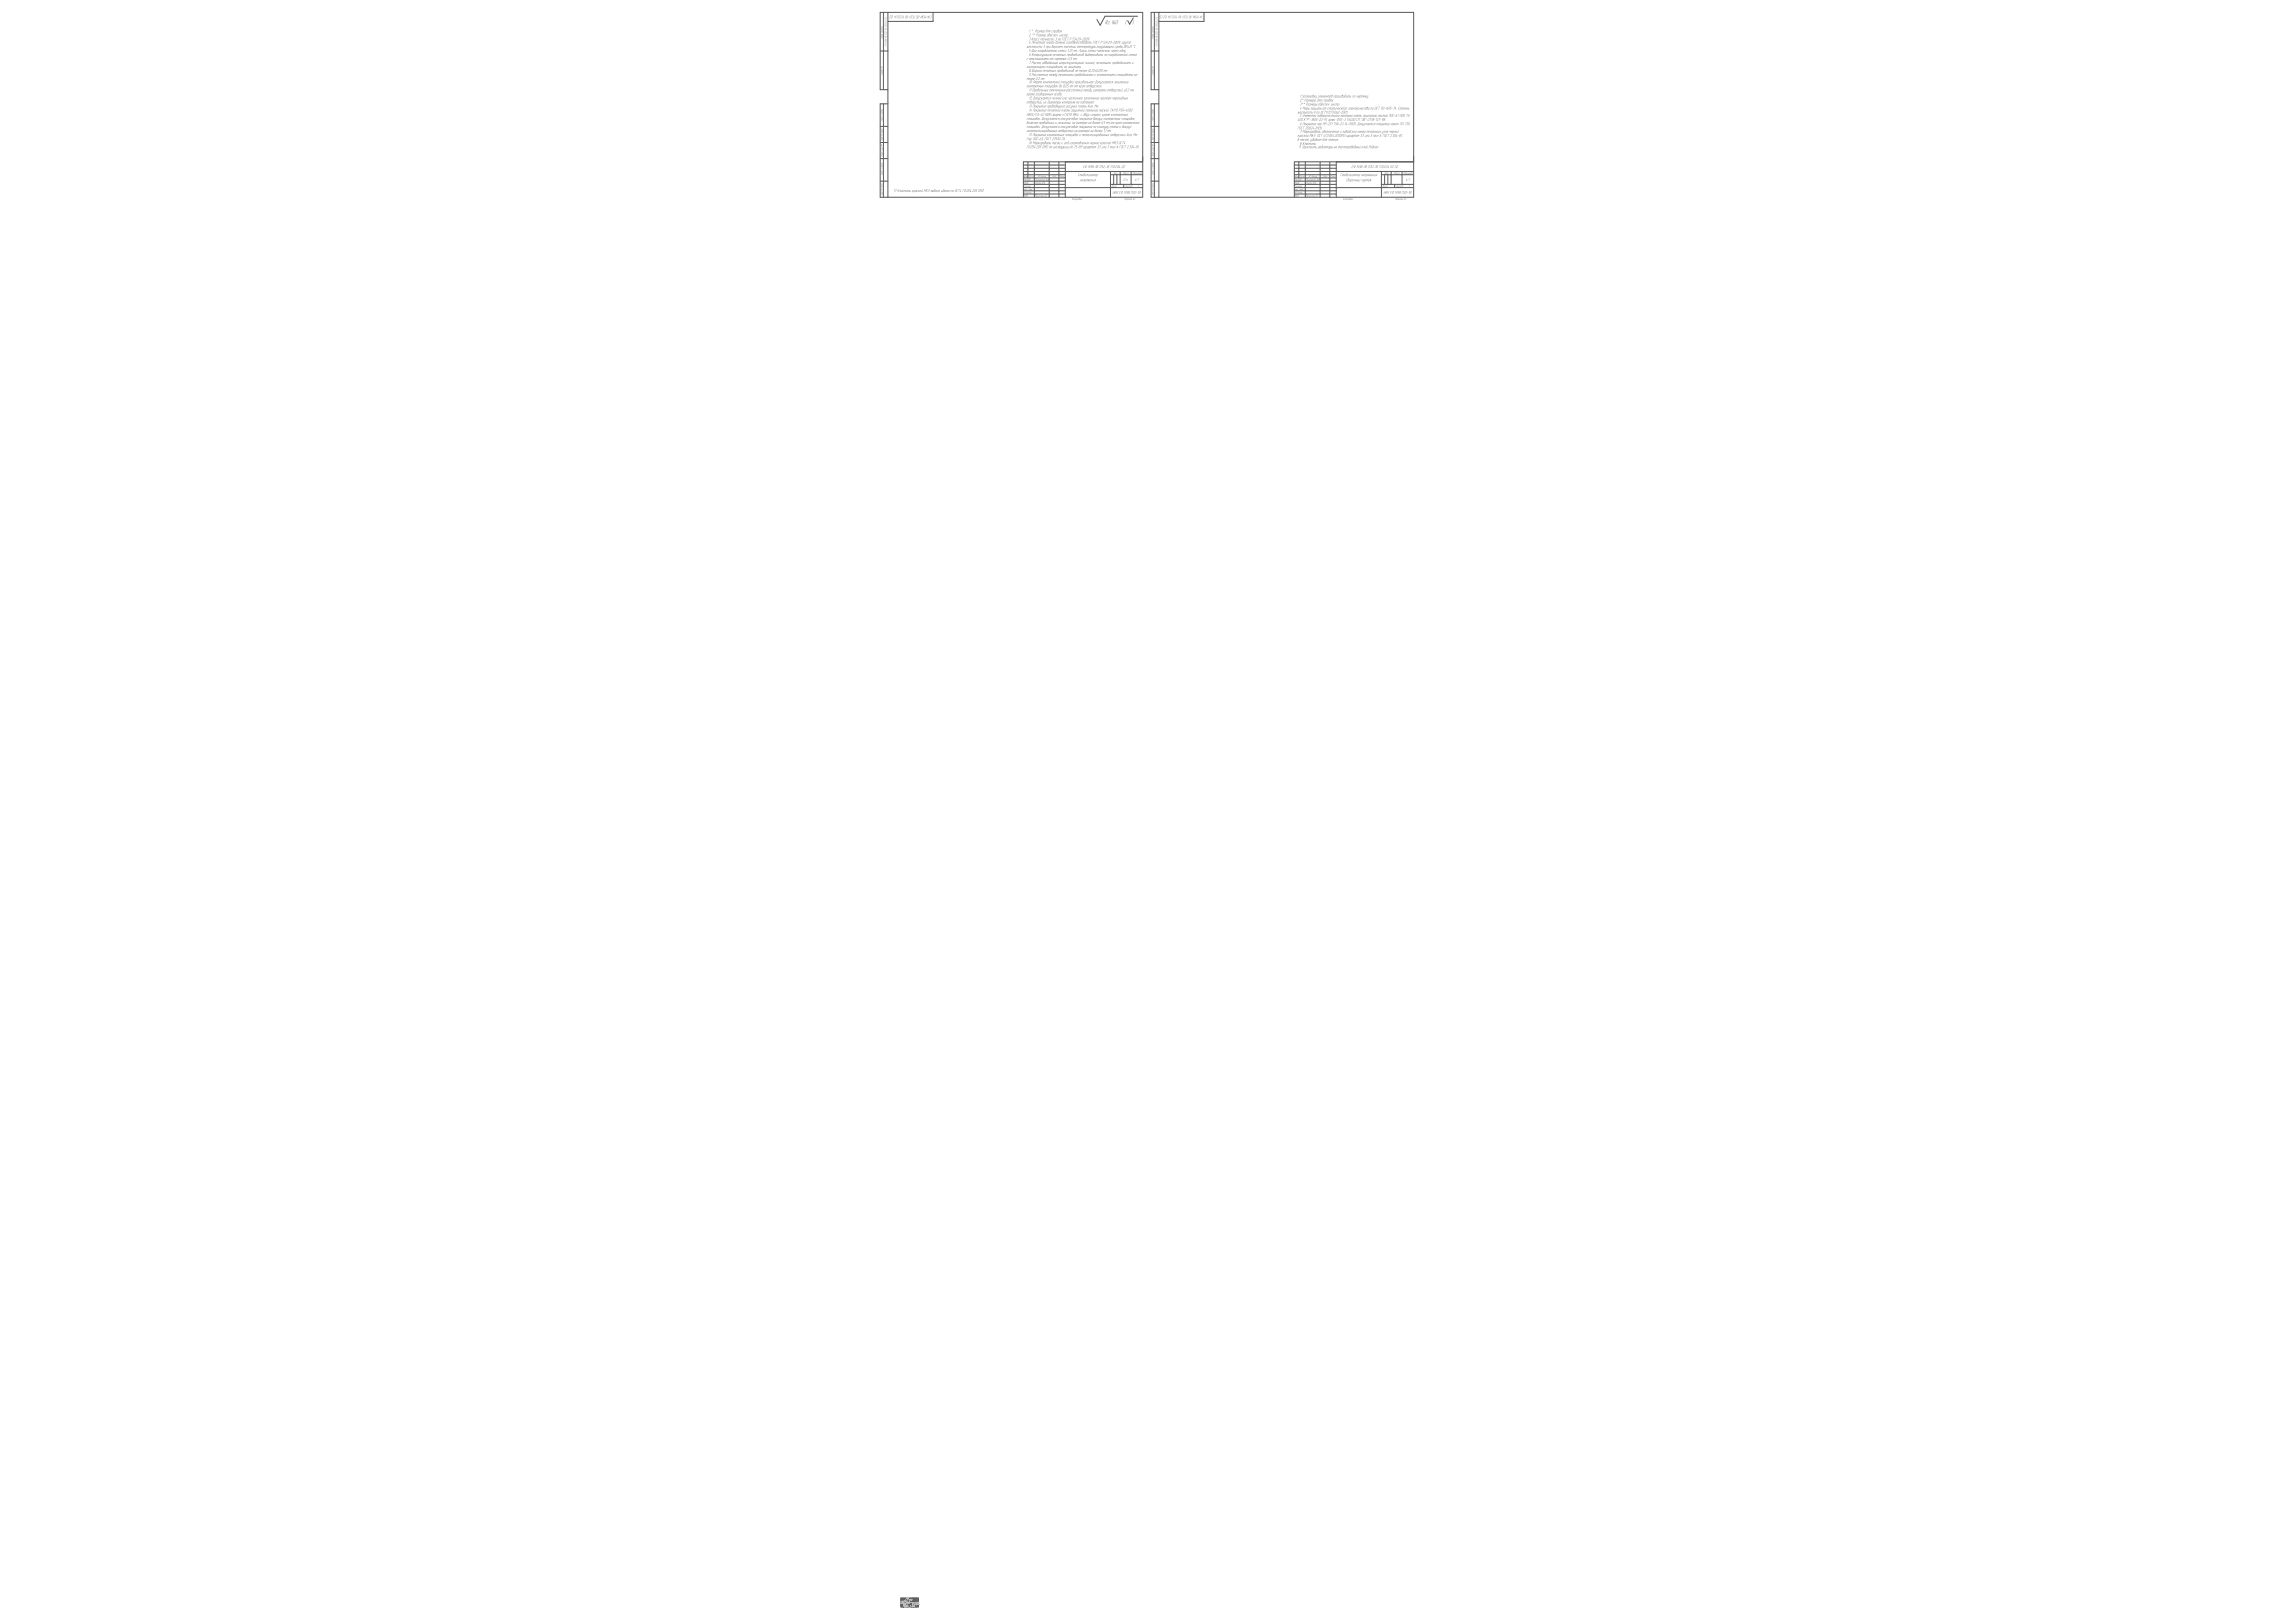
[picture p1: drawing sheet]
<svg xmlns="http://www.w3.org/2000/svg" width="297mm" height="210mm" viewBox="0 0 297 210" stroke-linecap="round" stroke-linejoin="round" font-family="sans-serif">
<g fill="none" stroke="#5a5a5a" stroke-width=".13">
<path d="M113.9 16.4h1M113.9 18.4h1M113.9 6.6h1M114.3 1.6v10M114.3 13.4v12.1M114.9 11.6h-1v-10h33.9v23.9h-33.9v-12.1h1M114.9 1.6v23.9M120.7 1.6v1.2h-5.8M146.6 2.3l-.4 .8-.3-.4M147.2 2.1h-4.2l-.7 1.2-.4-.8M148.9 16.4h1M148.9 18.4h1"/>
<path d="M148.9 6.6h1M149.3 1.6v10M149.3 13.4v12.1M149.9 11.6h-1v-10h34v23.9h-34v-12.1h1M149.9 1.6v23.9M155.8 1.6v1.2h-5.9M113.9 23.4h1M113.9 20.5h1M132.4 23.4h5.4M132.4 22.6h5.4M132.4 24.3h15.4M132.4 25.1h5.4"/>
<path d="M132.4 24.7h5.4M132.4 23.9h5.4M132.4 21.8h5.4M132.4 21.4h5.4M132.4 23h5.4M132.4 22.2h15.4M133 20.9v2.1M133.8 20.9v4.6M135.7 20.9v4.6M137 20.9v4.6M137.8 20.9v4.6M143.7 22.2v3.3"/>
<path d="M143.7 22.6h4.1M143.7 23.9h4.1M144.1 22.6v1.3M144.5 22.6v1.3M144.9 22.2v1.7M145.4 23.9v.4M146.3 22.2v1.7M147.8 20.9h-15.4v4.6M148.9 23.4h1M148.9 20.5h1M167.4 23.4h5.5M167.4 22.6h5.5"/>
<path d="M167.4 24.3h15.5M167.4 25.1h5.5M167.4 24.7h5.5M167.4 23.9h5.5M167.4 21.8h5.5M167.4 21.4h5.5M167.4 23h5.5M167.4 22.2h15.5M168 20.9v2.1M168.9 20.9v4.6M170.8 20.9v4.6M172 20.9v4.6"/>
<path d="M172.9 20.9v4.6M178.7 22.2v3.3M178.7 22.6h4.2M178.7 23.9h4.2M179.1 22.6v1.3M179.5 22.6v1.3M180 22.2v1.7M180.4 23.9v.4M181.4 22.2v1.7M182.9 20.9h-15.5v4.6M116.9 207.7h.1M117 207.6v.1"/>
<path d="M117.1 207.4h.1M117.2 207.5l-.3 .1v.2h.1v-.2M117.2 207.5h.3v.3h-.3v-.5h-.1v.2M117.2 207.8h.3v.2h-.3zM117.2 206.9h.4v.3h-.4zM117.3 207.9h.1M117.3 207.7h.1M117.4 207.1h.1M117.4 207.9v.1M117.4 207.6v.1M117.4 207v.1M117.6 207.7h.3v.3h-.3z"/>
<path d="M117.6 207.5h.1M117.7 207.2h.3v.3h-.3zM117.7 207.9h.1M117.7 207.8v.1M117.8 207.3h.1M117.8 207.3v.1M118 207.2h.1M118 207.2h-.4v.3M118 207.2v.3h-.4M118 207.6h.4v.3h-.4zM118 207.6v.2h.3v-.2M118.1 207.7h.1"/>
<path d="M118.2 207.7v.1"/>
</g>
<g fill="#5a5a5a">
<path d="M182.3 24h.1l-.1 .2z"/>
<path d="M132.5 25.2v.1l.1-.1v.2l-.2 .1 .2-.1-.1-.1z"/>
<path d="M132.7 25.3h.1v.2v-.2l-.1 .2v-.2l-.1 .2z"/>
<path d="M132.5 22.7v.2l.2-.2-.1 .2v-.2l-.1 .2z"/>
<path d="M132.7 22.8h.1l-.2 .1 .1-.1z"/>
<path d="M132.8 22.8h.1v.1v-.1l-.2 .1z"/>
<path d="M147.2 24h.1l-.1 .2 .1-.2z"/>
<path d="M145.8 2.6l-.2 .6z"/>
<path d="M182 23.1l-.1 .2 .1-.1 .1 .1-.1 .1-.1-.1z"/>
<path d="M182.1 23.2a.05 .05 0 0 1 .1 0 .05 .05 0 0 1-.1 0z"/>
<path d="M182.3 23.1h.1l-.1 .3v-.3z"/>
<path d="M149.5 5.8l.2 .2v-.1v.1h-.2z"/>
<path d="M149.5 5.3l.2 .1h-.2h.1l-.1 .1 .3 .1-.3-.1 .1-.1z"/>
<path d="M149.5 5.2h.2l.1 .2-.2-.2-.1 .1z"/>
<path d="M149.5 5l.2 .1-.1-.1 .2 .2-.3-.1 .2 .1z"/>
<path d="M149.5 4.7l.2 .1h-.2l.3 .2z"/>
<path d="M149.5 4.3l.2 .1-.2-.1v.1l.3 .1h-.3z"/>
<path d="M149.5 4.2h.2l.1 .2-.2-.2-.1 .1z"/>
<path d="M149.5 4l.2 .2v-.1l.1 .1-.2-.2-.1 .1z"/>
<path d="M149.7 3.9v.1z"/>
<path d="M149.5 3.8l.3 .1z"/>
<path d="M149.5 3.4l.3 .1z"/>
<path d="M149.5 3.3l.3 .1z"/>
<path d="M149.5 3h.2l.1 .1-.1-.1-.2 .1z"/>
<path d="M149.5 2.7h.3l-.1 .1z"/>
<path d="M149.5 2.2l.2 .1 .1 .1-.2-.2-.1 .1z"/>
<path d="M133.9 23.6h.1h-.1v.2z"/>
<path d="M134.1 23.6v.1l.1-.1-.1 .2 .1-.1-.2 .1z"/>
<path d="M134.4 23.6h.1l-.1 .2v-.2l-.1 .2z"/>
<path d="M134.5 23.6v.2l.1-.2-.1 .2z"/>
<path d="M134.6 23.6v.1l.1-.1v.2l-.1-.1v.1z"/>
<path d="M133.2 22.7h.1l-.1 .2 .1-.2-.2 .2z"/>
<path d="M133.3 22.8v.1l.1-.1-.1 .1z"/>
<path d="M133.4 22.8h.1h-.1l.1 .1h-.1z"/>
<path d="M133.6 22.8h.1v.1v-.1l-.1 .1v-.1l-.1 .1z"/>
<path d="M137.4 22.8h.2l-.1 .1 .1-.1-.1 .1v-.1l-.1 .1z"/>
<path d="M136.1 22.7h.2l-.1 .2v-.2l-.1 .2z"/>
<path d="M136.6 22.8h.1l-.1 .1v-.1l-.1 .1z"/>
<path d="M143.9 24h.1l-.1 .2 .1-.2-.2 .2z"/>
<path d="M144 24v.2l.1-.2v.2h-.1z"/>
<path d="M144.2 24.1l.1-.1-.1 .1v.1h-.1z"/>
<path d="M144.3 24l.1 .1v.1v-.1l-.1 .1v-.1l-.1 .1z"/>
<path d="M169.3 25.3h.1h-.1v.2l-.1-.1z"/>
<path d="M169.4 25.3h.1h-.1l.1 .2-.1-.1z"/>
<path d="M169.6 25.3v.1l.1-.1-.1 .2v-.1l-.1 .1z"/>
<path d="M169.8 25.3h.1l-.1 .2 .1-.2z"/>
<path d="M170.5 25.2h.1l-.1 .1-.1 .2z"/>
<path d="M169 23.6h.1h-.1v.2z"/>
<path d="M169.1 23.6l.1 .1v-.1v.2v-.1l-.1 .1z"/>
<path d="M169.4 23.6h.1v.2v-.2l-.1 .2z"/>
<path d="M169.6 23.6l-.1 .2 .2-.2-.1 .2h-.1z"/>
<path d="M169.7 23.6v.1l.1-.1-.1 .2v-.1l-.1 .1z"/>
<path d="M168.3 22.7v.2v-.2l-.2 .2z"/>
<path d="M168.4 22.8l-.1 .1 .2-.1-.1 .1h-.1z"/>
<path d="M168.5 22.8h.1h-.1v.1h-.1z"/>
<path d="M168.6 22.8h.2l-.1 .1 .1-.1-.1 .1-.1-.1v.1z"/>
<path d="M170 22.8v.1l.1-.1-.1 .1h-.1z"/>
<path d="M170.1 22.8v.1l.1-.1v.2h-.2h.1z"/>
<path d="M170.3 22.8h.1l-.1 .1 .1-.1-.2 .1z"/>
<path d="M172.5 22.8h.1v.1v-.1l-.1 .1v-.1l-.1 .1z"/>
<path d="M171.2 22.7h.1l-.1 .2 .1-.2h-.1l-.1 .2z"/>
<path d="M171.6 22.8h.1l-.1 .1v-.1v.1z"/>
<path d="M179 24h.1l-.1 .2v-.2l-.2 .2z"/>
<path d="M179.1 24l-.1 .2 .2-.2-.1 .2h-.1z"/>
<path d="M179.2 24.1l.1-.1-.1 .1v.1z"/>
<path d="M179.4 24h.1l-.1 .2 .1-.1-.1 .1v-.1l-.1 .1z"/>
<path d="M114 25l.2 .1h-.2l.2 .1h-.2h.2z"/>
<path d="M114 24.9l.2 .1h-.1l.1 .1-.2-.1h.1z"/>
<path d="M114 24.2h.2h-.2l.2 .1h-.2z"/>
<path d="M114 23.7l.2 .1h-.2l.2 .1z"/>
<path d="M114 22.5h.2h-.2v.1h.2h-.2z"/>
<path d="M114 22.1h.2h-.2l.2 .1h-.2z"/>
<path d="M114 21.8h.2v.1h-.2l.2-.1z"/>
<path d="M114 21.2l.2 .1-.2-.1 .2 .1h-.2l.2 .1h-.2z"/>
<path d="M138.8 25.6v.2l.1-.2-.1 .3v-.2l-.1 .2z"/>
<path d="M139.1 25.7h.1l-.1 .2v-.2l-.1 .2z"/>
<path d="M139.2 25.7v.2l.1-.2-.1 .2z"/>
<path d="M139.9 25.7h.1v.2v-.2l-.2 .2z"/>
<path d="M145.8 23.2h.1l-.2 .2h.2h-.1h-.1l.2-.2z"/>
<path d="M145.3 22.3l.1 .1 .1-.1-.1 .2 .1-.2-.1 .1-.1-.1v.2z"/>
<path d="M145.7 22.4h.1h-.1v.1h-.1z"/>
<path d="M145.8 22.4h.1l-.1 .1z"/>
<path d="M144.2 22.3v.2v-.2l-.2 .2z"/>
<path d="M144.3 22.4l-.1 .1 .2-.1-.1 .1h-.1z"/>
<path d="M144.4 22.4h.1v.1v-.1l-.1 .1v-.1l-.1 .1z"/>
<path d="M147 23.1l-.1 .2 .1-.1v.1l-.1 .1-.1-.1z"/>
<path d="M147 23.4a.05 .05 0 0 1 .1 0 .05 .05 0 0 1-.1 0z"/>
<path d="M147.2 23.1h.1l-.1 .3 .1-.3z"/>
<path d="M146.6 22.3v.1l.2-.1-.1 .2v-.2l-.1 .1v-.1l-.1 .2z"/>
<path d="M146.9 22.4h.1h-.1v.1z"/>
<path d="M147 22.4v.1l.1-.2v.2l.1-.1-.1 .1h-.1z"/>
<path d="M147.2 22.4h.2l-.1 .1 .1-.1-.1 .1v-.1l-.1 .1z"/>
<path d="M146.7 2.6l-.2 .6z"/>
<path d="M149 25l.2 .1h-.1l.2 .1h-.3h.2z"/>
<path d="M149.1 24.9l.1 .1 .1 .1-.2-.1h.1z"/>
<path d="M149.1 24.2h.1h-.1l.2 .1h-.2z"/>
<path d="M149.1 23.7l.1 .1h-.1l.2 .1z"/>
<path d="M149 22.5h.2h-.2v.1l.3 .1-.3-.1z"/>
<path d="M149.1 22.1h.1h-.1l.2 .1h-.2z"/>
<path d="M149.1 21.8h.1v.1h-.1h.1v-.1z"/>
<path d="M149.1 21.2l.2 .1-.2-.1 .2 .1h-.2l.1 .1h-.1z"/>
<path d="M173.8 25.6v.2l.1-.2v.3l-.1-.2v.2z"/>
<path d="M174.1 25.7h.1l-.1 .2v-.2v.2z"/>
<path d="M174.3 25.7l-.1 .2 .2-.2-.1 .2h-.1z"/>
<path d="M175 25.7h.1l-.1 .2v-.2l-.1 .2z"/>
<path d="M180.4 22.3v.1l.1-.1v.2v-.2l-.1 .1v-.1l-.1 .2z"/>
<path d="M180.7 22.4h.1l-.1 .1z"/>
<path d="M180.8 22.4h.1h-.1l.1 .1h-.1z"/>
<path d="M179.2 22.3h.1l-.1 .2 .1-.2-.2 .2z"/>
<path d="M179.3 22.4v.1l.1-.1v.1h-.1z"/>
<path d="M179.5 22.4h.1l-.1 .1 .1-.1-.1 .1v-.1l-.1 .1z"/>
<path d="M181.6 22.3l.1 .1 .1-.1-.1 .2 .1-.2-.1 .1v-.1l-.1 .2z"/>
<path d="M182 22.4h.1l-.2 .1z"/>
<path d="M182.1 22.4v.1l.1-.2v.2l.1-.1-.1 .1h-.2z"/>
<path d="M182.3 22.4h.1v.1v-.1l-.1 .1v-.1l-.1 .1z"/>
<path d="M114 19.9l.2 .2z"/>
<path d="M114 19.6l.2 .1h-.1l.1 .1-.2-.1h.1z"/>
<path d="M114 19.3l.2 .1v.1l-.2-.1 .2 .1z"/>
<path d="M114 19.2l.2 .1h-.1l.1 .1-.2-.1h.1z"/>
<path d="M114 18h.2h-.2l.2 .1h-.2h.2z"/>
<path d="M114 17.8l.2 .1-.1 .1h.1l-.2-.1h.1z"/>
<path d="M114 16.9l.2 .1 .1 .1-.1-.1v.1l-.2-.1 .2 .1z"/>
<path d="M114 16.6l.2 .1h-.2l.2 .1z"/>
<path d="M114 15.5l.2 .1-.2-.1v.1l.2 .1-.2-.1z"/>
<path d="M114 15.1h.2l-.2 .1 .2 .1-.2-.1z"/>
<path d="M114 14.8l.2 .1v.1l-.2-.1h.2z"/>
<path d="M114 14.3h.2h-.2l.2 .1h-.2l.2 .1-.2-.1z"/>
<path d="M114 9.5l.2 .2v-.1v.1h-.2z"/>
<path d="M114 9.4l.2 .1h-.2l.2 .1-.2-.1z"/>
<path d="M114 4.8l.2 .1-.2-.1v.1l.2 .1-.2-.1z"/>
<path d="M114 4.1l.2 .1-.2-.1 .2 .2-.2-.1z"/>
<path d="M114 3.8l.2 .1v.1l-.2-.1h.2z"/>
<path d="M114 3.7h.2h-.1l.1 .1h-.2l.1-.1z"/>
<path d="M114 3.4h.2l-.1 .1h.1h-.2l.1-.1z"/>
<path d="M149.1 19.9l.1 .2z"/>
<path d="M149.1 19.6l.2 .1h-.2l.1 .1-.1-.1z"/>
<path d="M149.1 19.3l.1 .1v.1l-.1-.1 .1 .1z"/>
<path d="M149.1 19.2l.1 .1 .1 .1-.2-.1 .1-.1z"/>
<path d="M149 18h.2h-.1l.2 .2-.3-.1h.2z"/>
<path d="M149.1 17.8l.1 .1v.1h.1l-.2-.1h.1z"/>
<path d="M149.1 16.9l.2 .1v.1v-.1l-.1 .1-.1-.1h.1z"/>
<path d="M149.1 16.6l.1 .1h-.1l.2 .1z"/>
<path d="M149 15.5l.2 .1-.2-.1v.1l.3 .1-.3-.1z"/>
<path d="M149.1 15.1h.1l-.1 .1 .2 .1-.2-.1z"/>
<path d="M149.1 14.8l.1 .1v.1l-.1-.1h.1z"/>
<path d="M149.1 14.3h.2h-.2l.2 .1h-.2l.2 .1-.2-.1z"/>
<path d="M149 9.5l.2 .2v-.1v.1h-.1z"/>
<path d="M149.1 9.4l.1 .1-.1-.1 .2 .2-.2-.1z"/>
<path d="M149 4.8l.2 .1-.2-.1v.1l.3 .1-.3-.1z"/>
<path d="M149.1 4.1l.1 .1h-.1l.2 .1-.2-.1z"/>
<path d="M149.1 3.8l.1 .1v.1l-.1-.1h.1z"/>
<path d="M149.1 3.7h.1h-.1l.1 .1h-.1v-.1z"/>
<path d="M149.1 3.4h.1v.1h.1h-.2l.1-.1z"/>
<path d="M114.5 5.8l.1 .2 .1-.1v.1h-.2z"/>
<path d="M114.5 5.3l.2 .1h-.2h.1l-.1 .1 .2 .1-.2-.1 .1-.1z"/>
<path d="M114.5 5.2h.2v.2l-.2-.2v.1z"/>
<path d="M114.5 5l.2 .1-.2-.1 .2 .2-.2-.1 .2 .1z"/>
<path d="M114.5 4.7l.2 .1h-.2l.2 .2z"/>
<path d="M114.5 4.3l.2 .1-.2-.1v.1l.2 .1-.2-.1z"/>
<path d="M114.5 4.2h.2v.2l-.2-.2v.1z"/>
<path d="M114.5 4l.2 .2v-.1v.1l-.2-.2v.1z"/>
<path d="M114.6 3.9v.1z"/>
<path d="M114.5 3.8l.2 .1z"/>
<path d="M114.5 3.4l.2 .1z"/>
<path d="M114.5 3.3l.2 .1z"/>
<path d="M114.5 3h.2v.1l-.1-.1-.1 .1z"/>
<path d="M114.5 2.7h.2l-.1 .1z"/>
<path d="M114.5 2.2l.2 .1v.1l-.2-.2v.1z"/>
<path d="M134.2 25.3h.1l-.1 .1 .1 .1-.1-.1z"/>
<path d="M134.4 25.3h.1h-.1v.2l-.1-.1z"/>
<path d="M134.5 25.3v.1l.1-.1v.2l-.1-.1v.1z"/>
<path d="M134.8 25.3h.1l-.1 .2 .1-.2z"/>
<path d="M135.4 25.2h.1l-.1 .1v.2z"/>
<path d="M132.5 24.8v.1l.1-.1v.2v-.1h-.1l-.1 .1z"/>
<path d="M132.7 24.9v.1l.1-.1v.1h-.1z"/>
<path d="M133 24.9v.1l.1-.1-.1 .1h-.1z"/>
<path d="M133.1 24.9h.2l-.1 .1 .1-.1-.1 .1-.1-.1v.1z"/>
<path d="M132.5 24h.1l-.2 .2z"/>
<path d="M132.7 24l-.1 .1 .2-.1-.1 .2v-.1l-.1 .1z"/>
<path d="M132.9 24v.1l.1-.1v.2l-.1-.1v.1z"/>
<path d="M133.1 24h.1v.2v-.1l-.1 .1v-.1l-.1 .1z"/>
<path d="M133.9 23.2h.1l-.1 .2z"/>
<path d="M134.2 23.2v.1l.1-.1-.1 .2v-.1l-.1 .1z"/>
<path d="M134.3 23.2l.1 .1v-.1v.2z"/>
<path d="M134.9 23.2v.1l.1-.1-.1 .2-.1-.1v.1z"/>
<path d="M135 23.2v.1l.1-.1-.1 .2v-.1l-.1 .1z"/>
<path d="M132.8 23.2h.1l-.1 .2 .1-.2z"/>
<path d="M134.9 22.8v.1l.1-.1v.1h-.1z"/>
<path d="M135.1 22.8v.1l.1-.1-.1 .2h-.1l.1-.1h-.1z"/>
<path d="M135.2 22.8h.1v.1v-.1l-.1 .1z"/>
<path d="M145.7 24h.1l-.1 .2v-.2l-.2 .2z"/>
<path d="M145.8 24l-.1 .2 .2-.2-.1 .2h-.1z"/>
<path d="M145.9 24.1l.1-.1-.1 .1 .1 .1h-.1z"/>
<path d="M146.1 24h.1v.2v-.1l-.1 .1v-.1l-.1 .1z"/>
<path d="M139.8 23.2v.1l.1-.1v.2v-.1h-.1l-.1 .2z"/>
<path d="M140.2 23.2l.1 .1-.1 .2 .1-.3h-.1l-.1 .3z"/>
<path d="M140.8 23.2v.1l.1-.1v.1l.1-.1-.1 .1v.2v-.2l-.2 .2 .1-.2z"/>
<path d="M141.2 23.2v.1l.2-.1-.1 .2v-.1h-.1v.2z"/>
<path d="M141.4 23.2v.2l.2-.2-.1 .3-.1-.1z"/>
<path d="M140.2 21.4h.1l-.1 .1-.1 .2h.1h-.1z"/>
<path d="M140.9 21.4v.2l.2-.2-.1 .3v-.2l-.1 .1v-.1l-.2 .2z"/>
<path d="M141.1 21.4l.2 .1-.1 .2h-.2h.2v-.1h-.1l.2-.1z"/>
<path d="M141.4 21.4l-.1 .3 .2-.3-.1 .3 .1-.2-.2 .2z"/>
<path d="M141.8 21.4h.1l-.1 .3 .1-.3-.3 .3z"/>
<path d="M142.3 21.4h.2l-.1 .3 .1-.3h-.1l-.2 .3z"/>
<path d="M142.6 21.4l.1 .1-.1 .2h-.2h.2l.1-.1h-.2l.2-.1z"/>
<path d="M142.8 21.5h.1l-.2 .2h.1h-.1l.2-.2z"/>
<path d="M142.9 21.6h.2z"/>
<path d="M143.2 21.5l.1-.1-.1 .3 .1-.3z"/>
<path d="M143.7 21.5l.1-.1-.1 .3 .1-.3z"/>
<path d="M143.9 21.5l.1-.1-.2 .3 .1-.3z"/>
<path d="M144.3 21.4h.1v.2l-.2 .1 .2-.1h-.1l.1-.2z"/>
<path d="M144.9 21.4l-.1 .2h.1v.1h-.1h-.1z"/>
<path d="M145.4 21.4h.2l-.3 .3h.2h-.2l.2-.2z"/>
<path d="M167.6 25.2v.1l.1-.1-.1 .2-.1 .1 .1-.1-.1-.1z"/>
<path d="M167.7 25.3h.2l-.1 .2v-.2l-.1 .2v-.2v.2z"/>
<path d="M167.6 24.8v.1l.1-.1-.1 .2v-.1l-.1 .1z"/>
<path d="M167.8 24.9v.1l.1-.1-.1 .1h-.1z"/>
<path d="M168 24.9v.1l.1-.1v.1h-.1z"/>
<path d="M168.2 24.9h.1v.1v-.1l-.1 .1v-.1l-.1 .1z"/>
<path d="M167.5 24h.1l-.1 .2z"/>
<path d="M167.7 24v.1l.1-.1v.2l-.1-.1v.1z"/>
<path d="M168 24v.1l.1-.1-.1 .2v-.1l-.1 .1z"/>
<path d="M168.1 24l.2 .1-.1 .1 .1-.1-.2 .1v-.1v.1z"/>
<path d="M167.8 23.2h.1l-.1 .2 .1-.2z"/>
<path d="M167.6 22.7l-.1 .2 .2-.2-.1 .2 .1-.2-.2 .2z"/>
<path d="M167.7 22.8h.1l-.1 .1 .1-.1z"/>
<path d="M167.9 22.8h.1l-.1 .1 .1-.1-.2 .1z"/>
<path d="M180.7 24h.1l-.1 .2 .1-.2-.2 .2z"/>
<path d="M180.8 24v.2l.1-.2v.2h-.1z"/>
<path d="M181 24.1l.1-.1-.1 .1v.1h-.1z"/>
<path d="M181.1 24h.2l-.1 .2v-.1l-.1 .1v-.1v.1z"/>
<path d="M120.4 2l.1 .1-.1 .2-.1 .1 .1-.1 .1-.2z"/>
<path d="M119.7 2l-.1 .3 .1-.1 .1 .1 .1-.3-.1 .4-.1-.2-.2 .2z"/>
<path d="M119.4 2h.2l-.2 .1v.1h.1l-.1 .1 .1 .1h-.1z"/>
<path d="M119.2 2l-.1 .3 .3-.3-.1 .4v-.3l-.2 .3z"/>
<path d="M118.8 2l-.1 .3 .3-.3-.3 .4z"/>
<path d="M118.2 2l-.1 .3h.2l.1-.3-.1 .4h-.2z"/>
<path d="M118 2h.2l-.2 .1v.1h.1l-.2 .1 .2 .1h-.1z"/>
<path d="M117.8 2h.1l-.2 .3h.2l-.2 .1v-.1l.2-.3z"/>
<path d="M117.5 2.1h.2z"/>
<path d="M117.4 2l-.1 .3h.1l-.1 .1z"/>
<path d="M116.9 2l-.1 .3h.1l-.1 .1z"/>
<path d="M116.8 2l-.1 .3h.1l-.1 .1z"/>
<path d="M116.3 2h.1l-.1 .1v.1l-.1 .1 .1 .1h-.1z"/>
<path d="M115.7 2.1l.1-.1 .1 .1-.2 .3 .1-.3-.1 .1z"/>
<path d="M115.2 2h.1l-.2 .3h.1l-.1 .1v-.1l.2-.3z"/>
<path d="M132.5 24.4v.1l.1-.1v.2v-.1h-.1l-.1 .1z"/>
<path d="M132.8 24.5h.1l-.1 .1z"/>
<path d="M133.2 24.5h.2l-.1 .1 .1-.1-.2 .1v-.1v.1z"/>
<path d="M132.5 23.6h.1v.2v-.2h-.1l-.1 .2z"/>
<path d="M146 25.7v.1l.1-.1v.2v-.2l-.2 .2z"/>
<path d="M146.3 25.7h.1v.2v-.2l-.1 .2v-.2l-.1 .2z"/>
<path d="M146.8 25.6l.1 .1-.1 .1-.1 .1 .1-.1z"/>
<path d="M143.4 2.8h.2l-.3 .3h.2h-.2l.3-.3z"/>
<path d="M143.9 2.8l.2-.2-.2 .5 .1-.4z"/>
<path d="M155.6 2l.1 .1-.1 .2-.1 .1 .1-.1 .1-.2z"/>
<path d="M154.9 2l-.1 .3 .1-.1 .1 .1 .1-.3-.1 .3-.1-.1-.1 .2z"/>
<path d="M154.7 2h.1l-.1 .1-.1 .1h.1l-.1 .1h.1l-.1 .1z"/>
<path d="M154.5 2l-.1 .3 .2-.3-.1 .3 .1-.2-.3 .3z"/>
<path d="M154.1 2l-.1 .3 .3-.3-.3 .4z"/>
<path d="M153.5 2l-.1 .3h.2l.1-.3-.1 .3-.2 .1z"/>
<path d="M153.3 2.1l.2-.1-.2 .1v.1h.1l-.2 .1 .2 .1-.2-.1z"/>
<path d="M153.1 2h.2l-.3 .3h.2l-.1 .1-.1-.1 .2-.3z"/>
<path d="M152.9 2.1h.1z"/>
<path d="M152.8 2l-.1 .3h.1l-.1 .1z"/>
<path d="M152.3 2l-.1 .3h.1l-.1 .1z"/>
<path d="M152.1 2v.3l-.1 .1z"/>
<path d="M151.7 2.1l.1-.1-.1 .1-.1 .2h.1l-.1 .1z"/>
<path d="M151.1 2.1l.1-.1 .1 .1-.2 .3 .2-.3-.1 .1z"/>
<path d="M150.6 2h.2l-.3 .3h.2l-.1 .1-.1-.2 .2-.2z"/>
<path d="M150.3 2l.1 .1-.1 .2-.1 .1 .1-.1 .1-.2z"/>
<path d="M167.6 24.4v.1l.1-.1-.1 .2v-.1l-.1 .1z"/>
<path d="M167.9 24.5h.1l-.1 .1z"/>
<path d="M168.3 24.5h.1v.1v-.1l-.1 .1v-.1l-.1 .1z"/>
<path d="M167.6 23.6h.1l-.1 .2 .1-.2h-.1l-.1 .2z"/>
<path d="M174.2 23.1h.2l-.2 .1v.2h.1l-.1 .1z"/>
<path d="M175.2 23.2v.1h.1l.1-.1-.1 .3z"/>
<path d="M175.4 23.2v.1l.2-.1-.1 .2v-.1h-.1l-.1 .2z"/>
<path d="M176.2 23.2v.1h.1v-.1l-.1 .3z"/>
<path d="M176.8 23.2h.2l-.1 .3 .1-.3-.2 .3 .1-.3h-.1l-.1 .3z"/>
<path d="M177.3 23.2v.1l.1-.1-.1 .1 .2-.1-.2 .1 .1 .2-.1-.2-.1 .2 .1-.2z"/>
<path d="M181.1 25.7v.1l.1-.1-.1 .2 .1-.2-.2 .2z"/>
<path d="M181.4 25.7h.1v.2v-.2l-.1 .2v-.2l-.1 .2z"/>
<path d="M181.8 25.6l.1 .1v.1l-.1 .1 .1-.1z"/>
<path d="M139.6 22.5l.1-.1-.1 .1-.1 .2 .1 .1h-.1z"/>
<path d="M139.7 22.5l.2 .1v.2v-.2l-.1 .2v-.2l-.1 .2z"/>
<path d="M140.4 22.5v.3l.2-.3-.1 .3h-.2z"/>
<path d="M140.7 22.5h.1l-.1 .3v-.2l-.2 .2z"/>
<path d="M140.8 22.5v.3l.2-.3-.1 .3h-.2z"/>
<path d="M141 22.6h.1l-.1 .2 .1-.2z"/>
<path d="M141.4 22.5l.2 .1-.1 .2 .1-.2-.2 .2 .1-.2h-.1l-.1 .2z"/>
<path d="M173.5 22.5l.2-.1-.2 .1-.1 .2 .2 .1h-.1z"/>
<path d="M173.7 22.5l.2 .1-.1 .2 .1-.2-.2 .2 .1-.2h-.1l-.1 .2z"/>
<path d="M174.4 22.5l-.1 .3 .2-.3-.1 .3h-.1z"/>
<path d="M174.6 22.5h.1l-.1 .3 .1-.2-.2 .2z"/>
<path d="M174.8 22.5l-.1 .3 .2-.3-.1 .3h-.1z"/>
<path d="M175 22.6h.1l-.2 .2 .2-.2z"/>
<path d="M175.4 22.5l.2 .1-.1 .2v-.2l-.1 .2v-.2l-.1 .2z"/>
<path d="M176.2 22.5v.2l.1-.2-.1 .3v-.1h-.1v.1z"/>
<path d="M176.6 22.5l.1 .1-.1 .2 .1-.2h-.1l-.1 .2z"/>
<path d="M177.2 22.5v.1l.1-.1v.1l.1-.1-.1 .2v.1l-.1-.1-.1 .1 .1-.1z"/>
<path d="M177.6 22.5v.2l.2-.2-.1 .3v-.1h-.1v.1z"/>
<path d="M177.8 22.5v.3l.2-.3-.1 .3h-.1z"/>
<path d="M144.1 24.7l-.1 .2h.2v-.2l-.1 .4v-.2h-.1l-.1 .2z"/>
<path d="M144.3 24.7l-.1 .3 .3-.3-.2 .4 .1-.3-.2 .3z"/>
<path d="M144.5 24.7v.2l.2-.2-.1 .3-.2 .1 .2-.1v-.1h-.1z"/>
<path d="M144.9 24.8l.1-.1-.1 .1-.1 .2 .1 .1h-.1z"/>
<path d="M145.5 24.7l.1 .2 .2-.2-.2 .4 .1-.3-.1 .1-.1-.1-.1 .3z"/>
<path d="M145.8 24.7l.2 .1-.1 .2-.2 .1 .1-.1 .1-.1h-.1l.1-.1z"/>
<path d="M146 24.7v.3l.2-.3-.1 .4 .1-.3-.3 .3z"/>
<path d="M146.4 24.7h.2l-.1 .4v-.3h-.1l-.1 .3z"/>
<path d="M146.6 24.7l.2 .1-.1 .2-.2 .1 .2-.1v-.1h-.1l.1-.1z"/>
<path d="M146.8 24.8h.2l-.2 .3h.1h-.2l.3-.3z"/>
<path d="M147 24.9l.2 .1z"/>
<path d="M147.2 24.8l.2-.1-.2 .4 .1-.3z"/>
<path d="M179.1 24.7v.2h.1l.1-.2-.1 .4v-.2h-.1l-.1 .2z"/>
<path d="M179.3 24.7v.3l.2-.3-.1 .4 .1-.3-.3 .3z"/>
<path d="M179.6 24.7v.2l.1-.2-.1 .3-.1 .1 .1-.2h-.1z"/>
<path d="M179.9 24.8l.2-.1-.2 .1-.1 .2 .2 .1h-.1z"/>
<path d="M180.6 24.7v.2l.2-.2-.1 .4 .1-.3-.2 .1v-.1l-.1 .3z"/>
<path d="M180.9 24.7l.1 .1-.1 .2-.2 .1 .2-.1v-.1h-.1l.2-.1z"/>
<path d="M181.1 24.7l-.1 .3 .3-.3-.2 .4 .1-.3-.2 .3z"/>
<path d="M181.4 24.7h.2l-.1 .4 .1-.3h-.1l-.2 .3z"/>
<path d="M181.7 24.7l.1 .1-.1 .2-.1 .1 .1-.1 .1-.1h-.1l.1-.1z"/>
<path d="M181.9 24.8h.1l-.2 .3h.2h-.2l.2-.3z"/>
<path d="M182 24.9h.2z"/>
<path d="M182.3 24.8l.1-.1-.1 .4 .1-.3z"/>
<path d="M169 23.2h.1l-.2 .2z"/>
<path d="M169.2 23.2v.1l.1-.1v.2l-.1-.1v.1z"/>
<path d="M169.4 23.2v.1l.1-.1-.1 .2z"/>
<path d="M169.9 23.2v.1l.1-.1v.2l-.1-.1v.1z"/>
<path d="M170 23.2v.1l.1-.1v.2v-.1l-.1 .1z"/>
<path d="M175 21.4h.1l-.1 .1-.1 .2h.1h-.1z"/>
<path d="M175.6 21.4l.1 .2 .2-.2-.2 .3 .1-.2-.1 .1-.1-.1-.1 .2z"/>
<path d="M175.9 21.4l.2 .1-.1 .2h-.2h.2v-.1h-.1l.1-.1z"/>
<path d="M176.1 21.4v.3l.2-.3-.1 .3 .1-.2-.3 .2z"/>
<path d="M176.6 21.4h.1l-.1 .3 .1-.3-.3 .3z"/>
<path d="M177.1 21.4h.2l-.1 .3v-.3h-.1l-.1 .3z"/>
<path d="M177.3 21.4l.2 .1-.1 .2h-.2h.2v-.1h-.1l.2-.1z"/>
<path d="M177.5 21.4l.2 .1-.2 .2h.1h-.2l.3-.2z"/>
<path d="M177.7 21.6h.2z"/>
<path d="M178 21.5l.1-.1-.2 .3 .1-.3z"/>
<path d="M178.5 21.5l.1-.1-.1 .3 .1-.3z"/>
<path d="M178.6 21.5l.1-.1-.1 .3 .1-.3z"/>
<path d="M179.1 21.4h.1v.3h-.2l.1-.1 .1-.2z"/>
<path d="M179.6 21.4l-.1 .2h.2v.1h-.1h-.1z"/>
<path d="M180.2 21.4h.1l-.2 .3h.1h-.1l.2-.2z"/>
<path d="M180.5 21.4h.2l-.2 .1v.2h.1h-.1z"/>
<path d="M133.2 3.9l.1-.1-.1 .4 .1-.3z"/>
<path d="M134.4 3.9l.1 .1-.2 .2 .2-.2z"/>
<path d="M134.6 3.9v.1l.2-.1-.1 .3v-.2l-.1 .1v-.1l-.1 .2z"/>
<path d="M135.6 3.9h.1l-.1 .3 .1-.2-.2 .2z"/>
<path d="M136.1 4l.1-.1-.1 .1-.1 .1 .1 .1h-.1z"/>
<path d="M136.3 3.9l.1 .1-.1 .2 .1-.2h-.1l-.1 .2z"/>
<path d="M137.3 3.9v.2l.1-.2-.1 .1v.2v-.1l-.1 .1z"/>
<path d="M133.2 4.4h.2l-.3 .3h.2h-.2l.2-.3z"/>
<path d="M134.6 4.5h.1l-.2 .2 .2-.2z"/>
<path d="M134.7 4.5l.1 .1 .1-.1-.1 .2 .1-.2-.1 .1v-.1l-.1 .2z"/>
<path d="M136.1 4.5h.2h-.2v.2h.1h-.2z"/>
<path d="M136.3 4.5h.2l-.1 .2v-.2h-.1l-.1 .2z"/>
<path d="M136.7 4.5v.1h.1l.1-.1-.1 .2z"/>
<path d="M137.1 4.5v.2l.2-.2-.1 .2h-.1z"/>
<path d="M137.3 4.5v.1l.2-.1-.1 .2v-.1h-.1l-.1 .1z"/>
<path d="M137.5 4.5h.2h-.2v.2h.1h-.1z"/>
<path d="M137.7 4.5h.2v.2v-.2l-.1 .2v-.2h-.1v.2z"/>
<path d="M133.2 4.9h.1v.2l-.2 .1 .2-.1-.1-.1 .1-.1z"/>
<path d="M133.6 4.9l-.1 .1 .2-.1-.1 .1v.2v-.2l-.2 .2z"/>
<path d="M133.8 5h.1l-.1 .2 .1-.2-.2 .2z"/>
<path d="M134.1 5h.2h-.1l-.1 .2h.1h-.1z"/>
<path d="M134.3 5h.2h-.1l-.1 .2h.1h-.1z"/>
<path d="M134.7 5h.2l-.1 .2 .1-.2-.2 .2 .1-.2h-.1l-.1 .2z"/>
<path d="M135.2 5v.1l.1-.1-.1 .2z"/>
<path d="M135.4 5v.1l.1-.1-.1 .2v-.1h-.1v.1z"/>
<path d="M135.8 5h.1h-.1l-.1 .2h.1h-.1z"/>
<path d="M136 5h.2l-.1 .2v-.2l-.1 .2 .1-.2h-.1l-.1 .2z"/>
<path d="M136.2 5v.2h.1l.1-.2-.1 .2h-.1z"/>
<path d="M136.6 4.9h.1v.2l-.2 .1 .2-.1-.1-.1 .1-.1z"/>
<path d="M136.9 5h.2l-.1 .2v-.2h-.1l-.1 .2z"/>
<path d="M137.5 4.9h.1h-.1l-.1 .3z"/>
<path d="M137.9 4.9h.2h-.2l-.1 .3h.1z"/>
<path d="M138.1 4.9h.2l-.2 .3 .1-.3z"/>
<path d="M138.8 4.9h.2h-.2l.1 .3h-.2l.2-.1-.1-.1z"/>
<path d="M139 4.9h.1v.2l-.2 .1 .2-.1-.1-.1 .1-.1z"/>
<path d="M139.3 4.9l-.1 .2 .1-.1v.1l-.1 .1-.1-.1z"/>
<path d="M139.5 4.9h.1l-.2 .3h.1h-.2l.3-.2z"/>
<path d="M139.8 5.1h.2z"/>
<path d="M140.1 4.9h.2l-.3 .3h.2h-.2l.2-.2z"/>
<path d="M133.3 5.3l-.1 .2h.1v.1h-.1h-.1z"/>
<path d="M133.6 5.3h.2l-.2 .3 .1-.3h-.1l-.1 .3z"/>
<path d="M134 5.4v.1h.1v-.1l-.1 .2z"/>
<path d="M134.4 5.4h.2l-.1 .2 .1-.2-.2 .2 .1-.2h-.1l-.1 .2z"/>
<path d="M134.7 5.4l-.1 .1 .2-.1-.1 .2v-.1h-.1v.1z"/>
<path d="M135.4 5.4h.1l-.1 .2 .1-.2h-.1l-.1 .2z"/>
<path d="M135.6 5.4h.1v.2v-.2l-.2 .2z"/>
<path d="M136 5.4h.2l-.1 .2 .1-.2-.2 .2 .1-.2h-.1l-.1 .2z"/>
<path d="M137.1 5.4h.1l-.1 .2v-.2l-.2 .2z"/>
<path d="M137.2 5.4l.1 .1v-.1v.1l.1-.1-.1 .1v.1v-.1l-.1 .1v-.1l-.1 .1 .1-.1z"/>
<path d="M137.5 5.4l-.1 .1 .2-.1-.1 .2v-.1h-.1v.1z"/>
<path d="M138 5.4h.1h-.1l-.1 .2h.1h-.1z"/>
<path d="M138.6 5.4h.2l-.1 .2 .1-.2-.2 .2 .1-.2h-.1l-.1 .2z"/>
<path d="M139.3 5.4h.2l-.1 .2 .1-.2-.2 .2 .1-.2h-.1l-.1 .2z"/>
<path d="M139.6 5.4h.1h-.1l-.1 .2h.1h-.1z"/>
<path d="M139.8 5.4h.2l-.1 .2v-.2l-.1 .2v-.2l-.1 .2z"/>
<path d="M140.8 5.4h.2v.2v-.2l-.1 .2v-.2l-.1 .2z"/>
<path d="M141.5 5.3h.1h-.1l-.1 .3z"/>
<path d="M141.9 5.3h.2l-.2 .1-.1 .2h.1z"/>
<path d="M142.1 5.3h.2l-.2 .3 .1-.3z"/>
<path d="M142.8 5.3h.2h-.2l.1 .3h-.2l.2-.1h-.1z"/>
<path d="M143 5.3h.1v.2l-.2 .1 .2-.1h-.1l.1-.2z"/>
<path d="M143.3 5.3l-.1 .2h.1v.1h-.1h-.1z"/>
<path d="M143.4 5.4h.2l-.2 .2h.1h-.2l.3-.2z"/>
<path d="M143.8 5.5h.2z"/>
<path d="M144.1 5.3h.2l-.3 .3h.2h-.2l.2-.2z"/>
<path d="M144.9 5.6v.1z"/>
<path d="M145.2 5.4h.1l-.2 .2h.2h-.1l.1-.2z"/>
<path d="M145.6 5.4l-.1 .2h.1l.1-.2-.1 .3h-.1l.1-.1h-.1z"/>
<path d="M145.8 5.4h.1l-.1 .2 .1-.2h-.1l-.1 .2z"/>
<path d="M146 5.4h.1l-.1 .2 .1-.2h-.1l-.1 .2z"/>
<path d="M132.9 6h.1v-.1v.1l.1-.1-.1 .2v.1v-.1l-.2 .1 .1-.1z"/>
<path d="M133.3 6l.2-.1-.1 .1-.1 .2h.1h-.1z"/>
<path d="M133.6 6h.2l-.1 .2v-.2l-.1 .2v-.2l-.1 .2z"/>
<path d="M133.8 5.9v.2l.2-.1-.1 .1v.1l-.1-.1v.1z"/>
<path d="M134.2 6h.2h-.2v.2h.1h-.1z"/>
<path d="M134.4 6h.2v.2v-.2l-.1 .2v-.2l-.1 .2z"/>
<path d="M134.7 5.9v.3h.1l.1-.2-.1 .2h-.2z"/>
<path d="M135.1 5.9h.1v.2l-.2 .1 .1-.1v-.1l.1-.1z"/>
<path d="M135.4 5.9l.1 .1-.1 .2 .1-.2h-.1l-.1 .2z"/>
<path d="M135.8 5.9l-.1 .3h.1l.1-.3-.1 .3h-.1z"/>
<path d="M136.7 6h.1l.1-.1-.1 .3-.1-.1-.1 .1z"/>
<path d="M136.9 6v.1h.1l.1-.2-.1 .3v-.1h-.1l-.1 .1z"/>
<path d="M137.3 6h.1l.1-.1-.1 .3 .1-.2-.1 .1-.1-.1-.1 .2z"/>
<path d="M137.7 6h.1l-.2 .2 .2-.2z"/>
<path d="M137.9 5.9v.2l.1-.1-.1 .2v-.1h-.1v.1z"/>
<path d="M138.3 5.9v.2h.1v-.2l-.1 .3z"/>
<path d="M138.7 5.9v.2l.1-.1-.1 .2 .1-.1h-.1l-.1 .1z"/>
<path d="M138.9 5.9l-.1 .3h.1l.1-.2-.1 .2h-.1z"/>
<path d="M139.1 5.9l-.1 .3h.1l.1-.2-.1 .2h-.1z"/>
<path d="M139.4 6h.2l-.1 .2 .1-.2-.2 .2 .1-.2h-.1l-.1 .2z"/>
<path d="M139.9 5.9v.1h.2l-.1 .2v-.2l-.1 .1v-.1l-.1 .2z"/>
<path d="M140.1 6h.1v.2v-.2h-.1l-.1 .2z"/>
<path d="M140.9 5.9l.2 .1v.2v-.2l-.2 .2 .1-.2h-.1l-.1 .2z"/>
<path d="M141.2 6v.2l.1-.2-.1 .3h-.1l.1-.1h-.1z"/>
<path d="M142.2 6l-.1 .1 .2-.1-.1 .1v.1v-.1l-.1 .1z"/>
<path d="M142.6 6l-.1 .2h.1l.1-.3-.1 .4h-.2l.2-.1h-.1z"/>
<path d="M142.8 5.9v.1l.2-.1-.2 .2 .1 .1-.1-.1v.1v-.1l-.1 .1 .1-.1z"/>
<path d="M143.4 6v.2l.2-.3-.1 .3h.1l.1-.3-.1 .3h-.2z"/>
<path d="M144.3 6h.1h-.1l-.1 .2h.1h-.1z"/>
<path d="M145.5 5.8l-.1 .4z"/>
<path d="M145.8 5.9h.1h-.1l.1 .2-.2 .1 .2-.1-.2-.1z"/>
<path d="M146.2 5.9h.2l-.3 .3h.2h-.2l.2-.3z"/>
<path d="M146.4 5.8l-.1 .4z"/>
<path d="M146.6 5.9a.05 .05 0 0 1 .1 0 .05 .05 0 0 1-.1 0z"/>
<path d="M146.8 5.9h.1h-.1l-.1 .2 .1 .1h-.1z"/>
<path d="M133.2 6.4h.2h-.2l.1 .2-.2 .1 .2-.1-.1-.1z"/>
<path d="M133.6 6.4l-.1 .3 .2-.3-.1 .3 .2-.3-.1 .3h-.2z"/>
<path d="M134 6.5h.1l-.1 .2h.1h-.1l.1-.2z"/>
<path d="M134.3 6.5v.1l.2-.1-.1 .1v.1l-.1-.1v.1z"/>
<path d="M135.3 6.5v.2l.2-.2-.1 .2h-.1z"/>
<path d="M135.5 6.5v.1h.1l.1-.1-.1 .2v-.1h-.1v.1z"/>
<path d="M135.9 6.5h.3l-.1 .2v-.2l-.1 .2v-.2l-.1 .2z"/>
<path d="M136.2 6.5v.1l.2-.1-.1 .2v-.1h-.1l-.1 .1z"/>
<path d="M136.9 6.5h.2h-.1l-.1 .2h.1h-.1z"/>
<path d="M137.4 6.5h.2l-.1 .2v-.2l-.1 .2v-.2l-.1 .2z"/>
<path d="M137.6 6.5v.1l.2-.1-.1 .1v.1l-.1-.1v.1z"/>
<path d="M137.8 6.5v.2l.2-.2-.1 .2h-.1z"/>
<path d="M138.2 6.4h.1l-.1 .3 .1-.3z"/>
<path d="M138.2 6.7v.1z"/>
<path d="M138.4 6.4h.2l-.2 .3h.1h-.2l.3-.2z"/>
<path d="M138.7 6.4h.1h-.1v.2l-.2 .1 .2-.1-.1-.1z"/>
<path d="M139 6.5v.1l.1-.1-.1 .2 .1-.2-.1 .1v-.1l-.1 .2z"/>
<path d="M139.2 6.5v.1l.2-.1-.1 .2v-.2l-.1 .1v-.1l-.1 .2z"/>
<path d="M139.8 6.4l-.1 .3 .1-.3-.3 .3z"/>
<path d="M139.9 6.5l-.1 .2 .2-.2-.1 .2h-.1z"/>
<path d="M140.1 6.5v.1l.1-.1-.1 .2v-.1h-.1v.1z"/>
<path d="M140.3 6.5l-.1 .2 .2-.2-.1 .2h-.1z"/>
<path d="M140.5 6.5l-.1 .2 .2-.2-.1 .2h-.1z"/>
<path d="M140.8 6.5h.2h-.2v.2h.1h-.2z"/>
<path d="M141.2 6.5h.2l-.1 .2 .1-.2-.2 .2 .1-.2h-.1l-.1 .2z"/>
<path d="M141.5 6.5v.1l.1-.1-.1 .1 .1 .1-.1-.1-.1 .1z"/>
<path d="M141.7 6.5v.2l.1-.2-.1 .2h-.1z"/>
<path d="M142 6.5v.1l.2-.1-.1 .2v-.1h-.1l-.1 .1z"/>
<path d="M142.4 6.5v.1l.2-.1-.1 .2v-.1h-.1l-.1 .1z"/>
<path d="M142.8 6.5h.2h-.2v.2h.1h-.1z"/>
<path d="M143.2 6.5v.1l.2-.1-.1 .2v-.1h-.1v.1z"/>
<path d="M143.8 6.5v.1h.1v-.1l-.1 .2z"/>
<path d="M144.6 6.5h.1l-.2 .2 .2-.2z"/>
<path d="M145.3 6.5v.1l.2-.1-.1 .2v-.1h-.1l-.1 .1z"/>
<path d="M145.5 6.5v.2h.1l.1-.2-.1 .3h-.2l.2-.1h-.2z"/>
<path d="M133.6 6.9l-.1 .2 .2-.2-.1 .1v.2v-.1l-.1 .1z"/>
<path d="M134 7v.1l.1-.1-.1 .2 .1-.1h-.1l-.1 .1z"/>
<path d="M134.5 7l-.1 .2 .2-.2-.1 .2h-.1z"/>
<path d="M134.6 7h.2l-.2 .2h.1h-.1l.2-.2z"/>
<path d="M134.9 7l-.1 .2 .2-.2-.1 .3h-.2l.2-.1h-.1z"/>
<path d="M135.5 7l-.1 .2 .2-.2-.1 .3-.1-.1z"/>
<path d="M135.7 7v.2l.1-.2v.2h-.2z"/>
<path d="M136.2 7h.2l-.1 .2v-.2l-.1 .2z"/>
<path d="M136.6 7v.1h.1l.1-.1-.1 .2z"/>
<path d="M137.1 7h.2l-.1 .2v-.2l-.1 .2v-.2l-.1 .2z"/>
<path d="M137.3 7v.1l.2-.1-.1 .2v-.1h-.1l-.1 .1z"/>
<path d="M137.8 7v.1l.1-.1-.1 .2v-.1l-.1 .1z"/>
<path d="M138.1 7h.1v.2v-.2h-.1l-.1 .2z"/>
<path d="M139.3 7v.1l.1-.1v.2v-.1l-.2 .1z"/>
<path d="M139.5 7v.2l.1-.2v.2h-.2z"/>
<path d="M139.7 7v.1l.1-.1-.1 .1 .1 .1-.1-.1-.1 .1z"/>
<path d="M141.5 7v.1l.1-.1-.1 .1 .2-.1-.1 .1v.1l-.1-.1v.1v-.1l-.1 .1 .1-.1z"/>
<path d="M141.7 7v.2l.2-.2-.1 .2h-.2z"/>
<path d="M142.3 7h.2v.2v-.2l-.1 .2v-.2h-.1l-.1 .2z"/>
<path d="M142.9 7h.2l-.1 .2v-.2h-.1l-.1 .2z"/>
<path d="M143.5 7l-.1 .1 .2-.1-.1 .1v.1v-.1l-.1 .1z"/>
<path d="M144.5 7l-.1 .2 .2-.2-.1 .2h-.1z"/>
<path d="M144.7 7v.1l.1-.1-.1 .2v-.1l-.1 .1z"/>
<path d="M145.1 7h.2l-.1 .2v-.2l-.1 .2 .1-.2h-.1l-.1 .2z"/>
<path d="M145.3 7v.1l.2-.1-.1 .2v-.1h-.1v.1z"/>
<path d="M146.1 7h.1h-.1l-.1 .2h.1h-.1z"/>
<path d="M146.5 7h.2l-.1 .2 .1-.2-.2 .2 .1-.2h-.1l-.1 .2z"/>
<path d="M146.8 7v.1l.1-.1-.1 .1v.1v-.1l-.1 .1z"/>
<path d="M132.9 7.5h.1l-.1 .1-.1 .1 .1 .1-.1-.1z"/>
<path d="M133.4 7.5h.2v.3v-.3l-.1 .3v-.3h-.1l-.1 .3z"/>
<path d="M133.7 7.5v.1l.1-.1-.1 .1 .1 .2-.1-.2-.1 .2z"/>
<path d="M134 7.5h.1l-.1 .3v-.3l-.2 .3z"/>
<path d="M134.3 7.5v.1l.2-.1-.1 .3v-.1h-.1l-.1 .1z"/>
<path d="M134.7 7.5v.1h.1l.1-.1-.1 .3v-.1h-.1l-.1 .1z"/>
<path d="M134.9 7.5v.2h.1l.1-.2-.1 .3-.2-.1z"/>
<path d="M135.3 7.5l.1 .1 .1-.1-.1 .3v-.2v.1l-.1-.1-.1 .2z"/>
<path d="M135.5 7.5v.2h.1l.1-.2-.1 .3-.1-.1z"/>
<path d="M136.1 7.5h.2l-.1 .3v-.3l-.1 .3 .1-.3h-.1l-.1 .3z"/>
<path d="M136.5 7.5v.1l.1-.1-.1 .3z"/>
<path d="M137.1 7.5h.2l-.1 .3 .1-.3-.2 .3 .1-.3h-.1l-.1 .3z"/>
<path d="M137.6 7.5v.1l.1-.1-.1 .1 .2-.1-.2 .1 .1 .2-.1-.1-.1 .1 .1-.2z"/>
<path d="M138.4 7.5l.1-.1-.2 .4 .1-.3z"/>
<path d="M138.4 7.7v.1z"/>
<path d="M138.6 7.4h.2h-.2l.1 .3-.2 .1 .2-.2h-.1z"/>
<path d="M138.9 7.5l.1 .1 .1-.1-.1 .3v-.2v.1l-.1-.1-.1 .2z"/>
<path d="M139.1 7.5l.1 .1 .1-.1-.1 .3 .1-.2-.1 .1-.1-.1v.2z"/>
<path d="M133.2 7.9h.2l-.2 .4 .2-.3z"/>
<path d="M133.6 7.9v.2l.2-.2-.1 .4 .1-.3-.2 .1v-.1l-.1 .3z"/>
<path d="M134 8.1l.2-.1-.2 .1v.1l.1 .1h-.1z"/>
<path d="M134.2 8l.2 .1v.2v-.2l-.1 .2v-.2h-.1l-.1 .2z"/>
<path d="M136.1 8v.1l.2-.1-.1 .3v-.1h-.1l-.1 .1z"/>
<path d="M136.3 8v.1l.2-.1-.1 .3v-.1h-.1l-.1 .1z"/>
<path d="M137.1 8v.3l.1-.3-.1 .3h.1l.1-.3-.1 .3h-.2z"/>
<path d="M137.4 8h.2l-.1 .3v-.2l-.1 .2v-.2l-.1 .2z"/>
<path d="M137.8 8v.3l.2-.3-.1 .3h-.1z"/>
<path d="M138 8l.1 .1 .1-.1-.1 .3v-.1l-.1 .1z"/>
<path d="M138.2 8l.2 .1-.1 .2 .1-.2h-.1l-.1 .2z"/>
<path d="M138.4 8v.3l.2-.3-.1 .3-.2 .1 .2-.1-.1-.1z"/>
<path d="M138.6 8v.1l.2-.1-.1 .3v-.1h-.1v.1z"/>
<path d="M138.8 8v.2l.2-.2-.1 .1v.2l-.1-.1v.1z"/>
<path d="M139 8l.3 .1-.1 .2v-.2l-.1 .2v-.2l-.1 .2z"/>
<path d="M139.3 8v.3l.2-.3-.1 .3h-.1z"/>
<path d="M139.7 8v.1l.2-.1-.1 .3v-.1h-.1l-.1 .1z"/>
<path d="M140.5 8h.1l-.1 .3 .1-.2-.2 .2z"/>
<path d="M140.7 8l-.1 .3 .2-.3-.1 .3h-.1z"/>
<path d="M140.9 8l-.1 .1 .2-.1-.1 .3v-.1h-.1v.1z"/>
<path d="M141.1 8l-.1 .3 .2-.3-.1 .3h-.1z"/>
<path d="M141.9 8l.1 .1-.1 .2 .1-.2h-.1l-.1 .2z"/>
<path d="M142.3 8v.2l.1-.2-.1 .3z"/>
<path d="M142.7 8h.2l-.1 .3 .1-.2-.2 .2 .1-.2h-.1l-.1 .2z"/>
<path d="M143 8l-.1 .1 .2-.1-.1 .3v-.1h-.1v.1z"/>
<path d="M143.4 8v.1l.2-.1-.1 .3v-.2l-.1 .1v-.1l-.1 .2z"/>
<path d="M143.6 8v.3l.2-.3-.1 .3h-.2z"/>
<path d="M143.9 8l.2 .1-.1 .2 .1-.2h-.1l-.1 .2z"/>
<path d="M145.1 8v.1l.2-.1-.1 .3v-.1h-.1v.1z"/>
<path d="M145.3 8v.3l.2-.3-.1 .3h-.1z"/>
<path d="M145.6 8l-.1 .2 .2-.2-.1 .1v.2v-.1l-.1 .1z"/>
<path d="M146 8v.1l.1-.1-.1 .3 .1-.2-.1 .1v-.1l-.1 .2z"/>
<path d="M146.2 8v.3l.1-.3-.1 .3h-.1z"/>
<path d="M146.5 8v.3l.2-.3-.1 .3h-.2z"/>
<path d="M132.9 8.6v.1l.1-.1-.1 .1 .1 .1-.1-.1-.1 .1z"/>
<path d="M133.3 8.6v.1l.1-.1v.2v-.1h-.1l-.1 .1z"/>
<path d="M133.5 8.6h.2l-.1 .2 .1-.2-.2 .2 .1-.2h-.1l-.1 .2z"/>
<path d="M134 8.6v.1l.1-.1-.1 .1v.1v-.1l-.1 .1z"/>
<path d="M134.2 8.6h.2l-.1 .2v-.2l-.1 .2 .1-.2h-.1l-.1 .2z"/>
<path d="M134.5 8.6l-.1 .1 .2-.1-.1 .2v-.1h-.1v.1z"/>
<path d="M134.9 8.6v.1l.2-.1-.1 .2v-.2l-.1 .1v-.1l-.1 .2z"/>
<path d="M135.1 8.6v.2l.2-.2-.1 .2h-.2z"/>
<path d="M135.4 8.6h.2l-.1 .2v-.2l-.1 .2z"/>
<path d="M135.7 8.6h.1l-.1 .2 .1-.2-.2 .2z"/>
<path d="M136.1 8.6l-.1 .2 .2-.2-.1 .2h.1l.1-.2-.1 .3-.2-.1z"/>
<path d="M136.8 8.6l-.1 .1 .2-.1-.1 .1v.1v-.1l-.1 .1z"/>
<path d="M137.2 8.6v.1l.1-.1-.1 .2 .1-.2-.1 .1v-.1l-.1 .2z"/>
<path d="M137.4 8.6v.2l.1-.2-.1 .2h-.1z"/>
<path d="M137.7 8.6v.1l.2-.1-.1 .2v-.1h-.1l-.1 .1z"/>
<path d="M138.2 8.6h.2l-.2 .2 .1-.2z"/>
<path d="M138.6 8.6v.1l.2-.1-.1 .2v-.1h-.1v.1z"/>
<path d="M138.8 8.6v.2l.2-.2-.1 .2h-.1z"/>
<path d="M139 8.6l.1 .1 .1-.1-.1 .2 .1-.2-.1 .1-.1-.1v.2z"/>
<path d="M139.5 8.6h.2l-.1 .2v-.2l-.1 .2 .1-.2h-.1l-.1 .2z"/>
<path d="M133.6 9l-.1 .3 .2-.3-.1 .3h.1l.1-.3-.1 .3h-.2z"/>
<path d="M133.8 9.1v.2h.1l.1-.2-.1 .2h-.1z"/>
<path d="M134.2 9.1v.2h.1l.1-.2-.1 .2h-.1z"/>
<path d="M134.4 9.1v.1h.1l.1-.1-.1 .2v-.1h-.1v.1z"/>
<path d="M135 9.1h.1l-.1 .2 .1-.2h-.1l-.1 .2z"/>
<path d="M135.4 9.1v.1h.1v-.1l-.1 .2z"/>
<path d="M135.8 9.1h.2l-.1 .2v-.2l-.1 .2 .1-.2h-.1l-.1 .2z"/>
<path d="M136 9.1v.1l.2-.1-.1 .2v-.1h-.1v.1z"/>
<path d="M136.5 9.1v.1l.1-.1-.1 .2v-.1l-.1 .1z"/>
<path d="M136.8 9.1h.1v.2v-.2h-.1l-.1 .2z"/>
<path d="M138 9.1v.1l.2-.1-.1 .2v-.1h-.1l-.1 .1z"/>
<path d="M138.2 9.1v.2h.1l.1-.2-.1 .2h-.2z"/>
<path d="M138.4 9.1v.1l.2-.1-.2 .1 .1 .1-.1-.1-.1 .1z"/>
<path d="M139.1 9.1v.1l.2-.1-.1 .2v-.1h-.1v.1z"/>
<path d="M139.7 9.1v.1l.2-.1-.1 .2v-.2l-.1 .1v-.1l-.1 .2z"/>
<path d="M140.1 9.1v.1l.2-.1-.1 .2v-.1h-.1l-.1 .1z"/>
<path d="M140.9 8.9l-.1 .4z"/>
<path d="M141.1 9.3v.1z"/>
<path d="M141.3 9h.1l-.2 .3h.1h-.1l.2-.3z"/>
<path d="M141.5 9h.2h-.2l.1 .2-.2 .1 .2-.1-.1-.1z"/>
<path d="M142 9.3v.1z"/>
<path d="M142.4 9h.2h-.1v.2l-.2 .1 .2-.1-.1-.1z"/>
<path d="M142.7 8.9l-.2 .4z"/>
<path d="M142.8 9.1l.1 .1 .1-.1-.1 .2 .1-.2-.1 .1-.1-.1v.2z"/>
<path d="M143.1 9.1v.1l.1-.1v.2v-.2l-.1 .1v-.1l-.1 .2z"/>
<path d="M134 9.6h.1h-.1l-.1 .2h.1h-.1z"/>
<path d="M134.2 9.6h.1h-.1l-.1 .2h.1h-.1z"/>
<path d="M134.4 9.6h.2l-.1 .2 .1-.2-.2 .2 .1-.2h-.1l-.1 .2z"/>
<path d="M135.1 9.6l-.1 .1 .2-.1-.1 .2v-.1h-.1v.1z"/>
<path d="M135.3 9.6l-.1 .2 .2-.2-.1 .2h-.1z"/>
<path d="M135.8 9.6v.1l.2-.1-.1 .2v-.2l-.1 .1v-.1l-.1 .2z"/>
<path d="M136.2 9.6l.1 .1v-.1v.1l.1-.1-.1 .1v.1v-.1l-.2 .1 .2-.1z"/>
<path d="M136.7 9.6l-.1 .2 .2-.2-.1 .3h-.1l.1-.1h-.1z"/>
<path d="M137 9.6h.1v.2v-.2h-.1l-.1 .2z"/>
<path d="M137.4 9.6v.1h.1l.1-.1-.1 .2z"/>
<path d="M137.8 9.6h.2l-.1 .2 .1-.2-.2 .2 .1-.2h-.1l-.1 .2z"/>
<path d="M138.1 9.6v.1l.1-.1v.2v-.1h-.1l-.1 .1z"/>
<path d="M138.5 9.6l.1 .1 .1-.1-.1 .2 .1-.2-.1 .1-.1-.1-.1 .2z"/>
<path d="M138.7 9.6v.2l.2-.2-.1 .2h-.1z"/>
<path d="M139.1 9.6h.1l-.1 .2 .1-.2h-.1l-.1 .2z"/>
<path d="M140.3 9.6v.1l.1-.1v.2v-.1h-.1l-.1 .1z"/>
<path d="M140.5 9.6v.2l.1-.2-.1 .2h-.1z"/>
<path d="M140.7 9.6v.1l.1-.1-.1 .1 .1 .1-.1-.1-.1 .1z"/>
<path d="M141.1 9.6v.1l.2-.1-.1 .2v-.2l-.1 .1v-.1l-.1 .2z"/>
<path d="M141.3 9.6v.2l.2-.2-.1 .2h-.2z"/>
<path d="M141.6 9.6v.2l.2-.2-.1 .2h-.1z"/>
<path d="M142 9.6v.1l.1-.1-.1 .1v.1v-.1l-.1 .1z"/>
<path d="M142.4 9.6v.1l.1-.1v.2v-.1h-.1l-.1 .1z"/>
<path d="M142.6 9.6h.2l-.1 .2 .1-.2-.2 .2 .1-.2h-.1l-.1 .2z"/>
<path d="M143.1 9.6l-.1 .1 .2-.1-.1 .1v.1v-.1l-.1 .1z"/>
<path d="M143.3 9.6h.2l-.1 .2v-.2l-.1 .2 .1-.2h-.1l-.1 .2z"/>
<path d="M143.5 9.6v.1l.2-.1-.1 .2v-.1h-.1v.1z"/>
<path d="M144 9.6v.1l.1-.1v.2v-.2l-.1 .1v-.1l-.1 .2z"/>
<path d="M144.2 9.6v.2l.1-.2v.2h-.2z"/>
<path d="M144.5 9.6h.2l-.1 .2v-.2h-.1v.2z"/>
<path d="M144.8 9.6h.1l-.1 .2v-.2l-.2 .2z"/>
<path d="M145.1 9.6v.2l.1-.2v.2h.1l.1-.2-.1 .3-.2-.1z"/>
<path d="M145.8 9.6v.1l.2-.1-.1 .1v.1l-.1-.1v.1z"/>
<path d="M146.2 9.6l.1 .1 .1-.1-.1 .2 .1-.2-.1 .1-.1-.1v.2z"/>
<path d="M146.5 9.6l-.1 .2 .2-.2-.1 .2h-.1z"/>
<path d="M146.8 9.6v.1l.1-.1v.2v-.1h-.1l-.1 .1z"/>
<path d="M132.9 10.1l.1 .1 .1-.1-.1 .2v-.1h-.1l-.1 .1z"/>
<path d="M133.3 10.1v.1l.2-.1-.1 .2v-.1h-.1l-.1 .1z"/>
<path d="M134.2 10.3v.1z"/>
<path d="M134.4 10l.2 .1-.3 .2h.2h-.2l.2-.2z"/>
<path d="M134.7 10.1l.1 .1 .1-.1-.1 .2 .1-.1h-.1h-.1l-.1 .1z"/>
<path d="M134.9 10.1l.1 .1 .1-.1-.1 .2 .1-.1h-.1l-.1 .1z"/>
<path d="M133.2 10.5l.1-.1-.1 .4 .1-.3z"/>
<path d="M134.4 10.5l.1 .1 .1-.1-.1 .3 .1-.2-.1 .1-.1-.1-.1 .2z"/>
<path d="M135 10.5v.1l.1-.1-.1 .1 .1 .2-.1-.2-.1 .2z"/>
<path d="M135.4 10.5v.1l.1-.1v.3v-.1h-.1l-.1 .1z"/>
<path d="M135.6 10.5h.2l-.1 .3 .1-.3-.2 .3 .1-.3h-.1l-.1 .3z"/>
<path d="M136.1 10.5v.1l.1-.1-.1 .1v.2v-.2l-.1 .2z"/>
<path d="M136.3 10.5h.2l-.1 .3v-.3l-.1 .3 .1-.3h-.1l-.1 .3z"/>
<path d="M136.5 10.5v.1h.1l.1-.1-.1 .3v-.1h-.1v.1z"/>
<path d="M137.3 10.5l.1 .1-.1 .2 .1-.3-.2 .3z"/>
<path d="M137.5 10.5h.1v.3v-.3l-.2 .3z"/>
<path d="M137.9 10.5v.2l.1-.2-.1 .2h.1l.1-.2-.1 .3-.2-.1z"/>
<path d="M138.6 10.5v.1l.1-.1-.1 .1 .1 .2-.1-.2-.1 .2z"/>
<path d="M138.8 10.5v.2l.1-.2v.3l-.2-.1z"/>
<path d="M139.1 10.5l.2 .1-.1 .2v-.3l-.2 .3z"/>
<path d="M139.7 10.5v.2l.2-.2-.1 .3-.1-.1z"/>
<path d="M139.9 10.5l.2 .1-.2 .2 .1-.2z"/>
<path d="M140.6 10.5h.1l-.1 .3v-.3l-.2 .3z"/>
<path d="M140.9 10.5v.1l.2-.1-.1 .3v-.1h-.1l-.1 .1z"/>
<path d="M142.2 10.5l.1 .1v.2v-.3l-.2 .3z"/>
<path d="M142.4 10.5v.2l.1-.2-.1 .3-.1 .1 .1-.1-.1-.1z"/>
<path d="M142.6 10.5h.1l-.1 .1-.1 .1 .1 .1-.1-.1z"/>
<path d="M142.8 10.5v.1l.1-.1-.1 .1 .1 .2-.1-.2-.1 .2z"/>
<path d="M143.4 10.5h.2l-.1 .3 .1-.3-.2 .3 .1-.3h-.1l-.1 .3z"/>
<path d="M143.7 10.5h.1l-.1 .1-.1 .1 .1 .1-.1-.1z"/>
<path d="M144.2 10.5l.1 .1-.1 .2 .1-.2z"/>
<path d="M144.6 10.5v.1l.1-.1v.3v-.1h-.1l-.1 .1z"/>
<path d="M144.8 10.5v.2l.1-.2v.3l-.2-.1z"/>
<path d="M145 10.5l.1 .1v-.1v.1l.1-.1-.1 .1v.2v-.1l-.1 .1v-.1l-.1 .1 .1-.2z"/>
<path d="M145.4 10.5v.1h.1l.1-.1-.1 .3v-.1h-.1v.1z"/>
<path d="M145.6 10.5v.2h.1l.1-.2-.1 .3-.1-.1z"/>
<path d="M132.9 11v.2l.1-.1h-.1l.1 .2-.1-.1-.1 .1z"/>
<path d="M133.3 11v.2l.1-.1v.2v-.1h-.1l-.1 .1z"/>
<path d="M133.5 11l.2 .1-.1 .2 .1-.2-.2 .2 .1-.2h-.1l-.1 .2z"/>
<path d="M134 11v.2l.1-.1h-.1v.2v-.1l-.1 .1z"/>
<path d="M134.2 11l.2 .1-.1 .2 .1-.2-.2 .2 .1-.2h-.1l-.1 .2z"/>
<path d="M134.5 11l-.1 .2 .2-.1-.1 .2v-.1h-.1v.1z"/>
<path d="M134.9 11.1h.1v.2l-.1-.1-.1 .1z"/>
<path d="M135.2 11l.2 .1-.1 .2v-.2h-.1l-.1 .2z"/>
<path d="M135.5 11h.1l-.1 .3v-.2l-.2 .2z"/>
<path d="M135.8 11.1v.2l.1-.3v.3l.1-.3v.3h-.2z"/>
<path d="M136.7 11v.2l.2-.1h-.1v.2l-.1-.1v.1z"/>
<path d="M138.2 10.9h.1l-.1 .1v.2l-.2 .1 .2-.1-.1-.1z"/>
<path d="M138.5 11v.1l.1-.1-.1 .3 .1-.2-.1 .1v-.1l-.1 .2z"/>
<path d="M138.7 11v.1l.2-.1-.1 .3v-.2l-.1 .1v-.1l-.1 .2z"/>
<path d="M139.3 11l.2 .1-.1 .2v-.2l-.1 .2v-.2l-.1 .2z"/>
<path d="M139.7 11l-.1 .2 .2-.1h-.1v.2v-.1l-.1 .1z"/>
<path d="M140.8 11.1h.2l-.1 .2 .1-.2-.2 .2 .1-.2h-.1l-.1 .2z"/>
<path d="M141.7 11.1h.1h-.1l-.1 .2h.1h-.1z"/>
<path d="M141.9 11.1h.2l-.1 .2v-.2l-.1 .2 .1-.2h-.1l-.1 .2z"/>
<path d="M142.2 11l-.1 .3h.1l.1-.2-.1 .2h-.1z"/>
<path d="M133.2 11.5h.1l-.1 .3 .1-.3z"/>
<path d="M133.4 11.5h.1l-.2 .3 .1-.3z"/>
<path d="M133.7 11.5h.1l-.1 .3 .1-.3h-.1l-.1 .3z"/>
<path d="M134.7 11.6h.1l-.1 .2 .1-.2-.2 .2z"/>
<path d="M135.1 11.6l-.1 .1 .2-.1-.1 .2v-.1h-.1v.1z"/>
<path d="M136 11.6h.2v.2v-.2l-.2 .2 .1-.2h-.1l-.1 .2z"/>
<path d="M136.3 11.6v.1l.1-.1-.1 .1 .1 .1-.1-.1-.1 .1z"/>
<path d="M136.5 11.6h.1v.2v-.2l-.2 .2z"/>
<path d="M136.9 11.6v.1h.1v-.1v.2v-.1h-.1l-.1 .1z"/>
<path d="M137.3 11.6v.1l.1-.1v.2v-.1h-.1l-.1 .1z"/>
<path d="M137.5 11.6v.2l.2-.2-.1 .2h-.2z"/>
<path d="M138.4 11.6h.2h-.2v.2h.1h-.1z"/>
<path d="M138.6 11.6h.2h-.2v.2h.1h-.1z"/>
<path d="M138.8 11.6h.2v.2v-.2l-.1 .2v-.2l-.1 .2z"/>
<path d="M139.5 11.6v.1l.2-.1-.1 .2v-.1h-.1l-.1 .1z"/>
<path d="M139.7 11.6v.2l.2-.2-.1 .2h-.1z"/>
<path d="M140.3 11.6v.1l.1-.1-.1 .2 .1-.2-.1 .1v-.1l-.1 .2z"/>
<path d="M140.7 11.6v.1l.2-.1-.1 .1v.1l-.1-.1v.1v-.1l-.1 .1 .1-.1z"/>
<path d="M141.1 11.6v.2l.2-.2-.1 .3h-.2l.2-.1h-.1z"/>
<path d="M141.5 11.6l-.1 .2 .2-.2-.1 .3-.1-.1z"/>
<path d="M141.9 11.6v.1l.1-.1v.2v-.1h-.1l-.1 .1z"/>
<path d="M142.1 11.6h.2l-.1 .2 .1-.2-.2 .2 .1-.2h-.1l-.1 .2z"/>
<path d="M142.8 11.6v.1l.2-.1-.1 .2v-.2l-.1 .1v-.1l-.1 .2z"/>
<path d="M143 11.6v.2l.2-.2-.1 .2h-.2z"/>
<path d="M143.5 11.6h.2v.2v-.2l-.1 .2v-.2l-.1 .2z"/>
<path d="M144.4 11.6h.2h-.2v.2h.1h-.1z"/>
<path d="M144.6 11.6h.2v.2v-.2l-.2 .2 .1-.2h-.1l-.1 .2z"/>
<path d="M144.9 11.6v.2l.1-.2v.2h-.2z"/>
<path d="M145.1 11.6v.2l.1-.2v.2h-.2z"/>
<path d="M145.8 11.8v.1z"/>
<path d="M146 11.5h.1l-.2 .3h.1h-.1l.2-.2z"/>
<path d="M146.3 11.6v.1l.2-.1-.1 .2v-.2l-.1 .1v-.1l-.1 .2z"/>
<path d="M146.5 11.6l.1 .1 .1-.1-.1 .2 .1-.2-.1 .1-.1-.1-.1 .2z"/>
<path d="M132.9 12.1v.1l.1-.1-.1 .1 .1 .1-.1-.1-.1 .1z"/>
<path d="M133.5 12.1l.1 .1 .1-.1-.1 .2v-.2l-.1 .1v-.1l-.1 .2z"/>
<path d="M134.3 12.1h.1l-.2 .2h.1h-.1l.2-.2z"/>
<path d="M135.5 12.1v.1l.1-.1-.1 .2v-.1h-.1v.1z"/>
<path d="M135.7 12.1v.1l.1-.1-.1 .2v-.1h-.1v.1z"/>
<path d="M136.1 12.1v.1l.1-.1v.2l-.1-.1-.1 .1z"/>
<path d="M136.6 12.1h.2h-.2v.2h.1h-.1z"/>
<path d="M133.2 12.6l.1-.1-.1 .4 .1-.4z"/>
<path d="M133.4 12.5l.1 .1-.2 .2 .1 .1h-.1l.2-.3z"/>
<path d="M134.2 12.6l.1 .1-.1 .2 .1-.3h-.1l-.1 .3z"/>
<path d="M134.4 12.6l-.1 .2 .2-.2-.1 .3-.2 .1 .2-.1-.1-.1z"/>
<path d="M134.6 12.6h.1l-.1 .1-.1 .1 .1 .1-.1-.1z"/>
<path d="M134.8 12.6l-.1 .1 .2-.1-.1 .1v.2v-.2l-.1 .2z"/>
<path d="M135.4 12.6h.2l-.1 .3v-.3l-.1 .3v-.3l-.1 .3z"/>
<path d="M135.6 12.6h.2l-.2 .1v.1l.1 .1-.1-.1z"/>
<path d="M136.2 12.6l.1 .1-.1 .2 .1-.3h-.1l-.1 .3z"/>
<path d="M136.6 12.6h.1l-.1 .2 .1-.2-.2 .3z"/>
<path d="M136.8 12.6v.1l.1-.1-.1 .3 .1-.1h-.2v.1z"/>
<path d="M137.5 12.6v.2h.1l.1-.2-.1 .3-.2-.1z"/>
<path d="M137.8 12.6h.1l-.1 .2v-.2l-.2 .3z"/>
<path d="M137.9 12.6v.2l.2-.2-.1 .3-.2-.1z"/>
<path d="M138.2 12.6v.1l.2-.1-.1 .3z"/>
<path d="M138.7 12.6h.1l-.1 .1-.1 .1 .1 .1-.1-.1z"/>
<path d="M138.8 12.6h.3l-.1 .3v-.3l-.1 .3v-.3l-.1 .3z"/>
<path d="M139.1 12.6v.2h.1l.1-.2-.1 .3-.1-.1z"/>
<path d="M139.3 12.6v.1l.2-.1-.1 .3z"/>
<path d="M139.5 12.6v.1l.2-.1-.1 .2h-.1v.1z"/>
<path d="M140.3 12.6l.1 .1-.2 .2 .2-.2z"/>
<path d="M140.7 12.6l.1 .1-.1 .2 .1-.3h-.1l-.1 .3z"/>
<path d="M141.1 12.6h.1l-.1 .2 .1-.2-.2 .3z"/>
<path d="M141.3 12.6l-.1 .1 .2-.1-.1 .3v-.1h-.1v.1z"/>
<path d="M141.7 12.6l-.1 .1 .2-.1-.1 .2h-.1v.1z"/>
<path d="M141.9 12.6l-.1 .2h.1l.1-.2-.1 .3-.1-.1z"/>
<path d="M142.4 12.6l.1 .1-.1 .2 .1-.3h-.1l-.1 .3z"/>
<path d="M142.8 12.6v.2l.1-.2v.3l-.2-.1z"/>
<path d="M143 12.6l.1 .1-.1 .2 .1-.3h-.1l-.1 .3z"/>
<path d="M143.6 12.6l.1 .1 .1-.1-.1 .3v-.2l-.1 .1v-.1l-.1 .2z"/>
<path d="M144 12.6l.1 .1-.1 .2 .1-.3h-.1l-.1 .3z"/>
<path d="M144.8 12.6v.1l.1-.1-.1 .3v-.1l-.1 .1z"/>
<path d="M145.4 12.6v.1l.1-.1-.1 .2h-.1v.1z"/>
<path d="M145.8 12.6v.1l.1-.1v.2h-.1l-.1 .1z"/>
<path d="M133.1 13.1h.2l-.1 .3 .1-.2-.2 .2 .1-.2h-.1l-.1 .2z"/>
<path d="M134 13.2l.1-.1-.1 .1-.1 .1 .1 .1h-.1z"/>
<path d="M134.2 13.1h.2l-.1 .3v-.2l-.1 .2 .1-.2h-.1l-.1 .2z"/>
<path d="M134.4 13.1v.3l.2-.3-.1 .3h-.1z"/>
<path d="M134.8 13.4h-.1z"/>
<path d="M135.1 13.1l-.1 .3 .2-.3-.1 .3h-.1z"/>
<path d="M135.3 13.1v.1l.1-.1-.1 .3v-.1l-.1 .1z"/>
<path d="M135.8 13.1v.3l.1-.3v.3h-.2z"/>
<path d="M136.2 13.1v.1l.2-.1-.1 .3v-.2l-.1 .1v-.1l-.1 .2z"/>
<path d="M136.6 13.1h.2v.3v-.2l-.1 .2v-.2h-.1l-.1 .2z"/>
<path d="M137.5 13.1l-.1 .2 .2-.2-.1 .1v.2v-.1l-.1 .1z"/>
<path d="M137.9 13.1l-.1 .1 .2-.1-.1 .3v-.1h-.1v.1z"/>
<path d="M138.1 13.1h.2l-.1 .3v-.2l-.1 .2 .1-.2h-.1l-.1 .2z"/>
<path d="M138.8 13.1h.1l-.1 .3 .1-.2-.2 .2z"/>
<path d="M139.3 13.1v.1h.1l.1-.1-.1 .3v-.1h-.1l-.1 .1z"/>
<path d="M139.8 13.1l.2 .1-.1 .2 .1-.2h-.1l-.1 .2z"/>
<path d="M140.5 13.1h.1l-.1 .3 .1-.2-.2 .2z"/>
<path d="M140.8 13.1l.1 .1 .1-.1-.1 .1 .1-.1-.1 .2 .1 .1-.1-.1-.1 .1 .1-.1z"/>
<path d="M141.3 13.1h.2l-.1 .3 .1-.2-.2 .2 .1-.2h-.1l-.1 .2z"/>
<path d="M133.2 13.6h.1l-.1 .3 .1-.3z"/>
<path d="M133.4 13.6h.1l-.1 .2-.1 .1 .1-.1v-.1l.1-.1z"/>
<path d="M133.7 13.6h.2l-.1 .3 .1-.3h-.2l-.1 .3z"/>
<path d="M134.1 13.7v.1l.1-.1-.1 .1 .1 .1-.1-.1-.1 .1z"/>
<path d="M134.7 13.7h.2v.2v-.2l-.1 .2v-.2h-.1v.2z"/>
<path d="M135 13.7v.2l.2-.2-.1 .2h-.2z"/>
<path d="M135.5 13.7h.2l-.1 .2 .1-.2h-.1l-.1 .2z"/>
<path d="M136.9 13.7v.2l.2-.2-.1 .2h.1l.1-.2-.1 .3-.2-.1z"/>
<path d="M137.5 13.7h.1l-.2 .2h.1h-.1l.2-.2z"/>
<path d="M138.2 13.7v.2l.1-.2-.1 .2h-.1z"/>
<path d="M138.4 13.7h.1h-.1l-.1 .2h.1h-.1z"/>
<path d="M138.6 13.7v.2l.1-.2-.1 .3h-.1l.1-.1h-.1z"/>
<path d="M138.8 13.7v.1l.1-.1v.2v-.1h-.1l-.1 .1z"/>
<path d="M139 13.7v.1l.1-.1-.1 .1 .1 .1-.1-.1-.1 .1z"/>
<path d="M139.5 13.7h.2l-.1 .2v-.2h-.1v.2z"/>
<path d="M139.8 13.7h.1l-.1 .2v-.2l-.1 .2z"/>
<path d="M140.1 13.7h.2v.2v-.2l-.1 .2v-.2h-.1l-.1 .2z"/>
<path d="M140.8 13.6l.1 .1 .1-.1-.1 .1v.2l-.1-.1-.1 .1 .1-.2z"/>
<path d="M141 13.7v.2l.2-.2-.1 .2h-.2z"/>
<path d="M141.2 13.7l.1 .1 .1-.1-.1 .2 .1-.2-.1 .1-.1-.1-.1 .2z"/>
<path d="M141.7 13.6v.1l.2-.1-.1 .3 .1-.3-.2 .1v-.1l-.1 .3z"/>
<path d="M141.9 13.7l.1 .1 .1-.1-.1 .2 .1-.2-.1 .1-.1-.1-.1 .2z"/>
<path d="M133.2 14.2l.1-.1-.1 .3 .1-.3z"/>
<path d="M133.4 14.1l-.1 .2h.1h.1l-.1 .1-.1-.1z"/>
<path d="M133.7 14.1h.2l-.1 .3 .1-.3h-.1l-.2 .3z"/>
<path d="M134.1 14.2v.1l.2-.1-.1 .1v.1l-.1-.1-.1 .1z"/>
<path d="M134.8 14.2h.2l-.1 .2v-.2l-.1 .2v-.2l-.1 .2z"/>
<path d="M135 14.2v.2l.2-.2-.1 .2h-.1z"/>
<path d="M135.6 14.2h.1l-.1 .2 .1-.2-.2 .2z"/>
<path d="M136 14.2v.1l.1-.1-.1 .2z"/>
<path d="M136.4 14.2h.2l-.1 .2v-.2l-.1 .2 .1-.2h-.1l-.1 .2z"/>
<path d="M136.6 14.2v.1l.2-.1-.1 .2v-.1h-.1v.1z"/>
<path d="M137.4 14.2h.1l-.1 .2 .1-.2h-.1l-.1 .2z"/>
<path d="M137.6 14.2h.1v.2v-.2l-.2 .2z"/>
<path d="M138 14.2h.2l-.1 .2 .1-.2-.2 .2 .1-.2h-.1l-.1 .2z"/>
<path d="M138.6 14.2h.1l-.1 .2 .1-.2z"/>
<path d="M139 14.2v.2l.1-.2v.2l.1-.2v.3l-.3-.1z"/>
<path d="M139.3 14.2v.2l.2-.2-.1 .2h-.2z"/>
<path d="M139.5 14.2h.2v.2v-.2l-.2 .2 .1-.2h-.1l-.1 .2z"/>
<path d="M139.8 14.2v.1l.1-.1v.2v-.1h-.1l-.1 .1z"/>
<path d="M140.2 14.2v.2l.1-.2v.2h-.2z"/>
<path d="M140.5 14.2h.2l-.1 .2v-.2l-.1 .2z"/>
<path d="M141.2 14.2h.1l-.1 .2 .1-.2-.2 .2z"/>
<path d="M141.5 14.2v.1l.2-.1-.1 .2v-.1h-.1v.1z"/>
<path d="M142.3 14.2v.1l.1-.1v.2v-.2l-.1 .1v-.1l-.1 .2z"/>
<path d="M142.7 14.2h.1h-.1v.2h.1h-.2z"/>
<path d="M142.9 14.2v.1l.1-.1-.1 .1 .1 .1-.1-.1-.1 .1z"/>
<path d="M143.3 14.2v.2l.2-.2-.1 .2h-.2z"/>
<path d="M143.7 14.1h.1l-.2 .3 .1-.3z"/>
<path d="M144.1 14.1l-.1 .3z"/>
<path d="M144.2 14.1l.1 .1 .1-.1-.2 .3z"/>
<path d="M145.1 14.1h.1h-.1v.2l-.1 .1 .1-.1z"/>
<path d="M145.4 14.3h.2z"/>
<path d="M145.8 14.1l-.1 .2h.1l-.1 .1-.1-.1z"/>
<path d="M132.9 14.6v.2h.1l.1-.1-.1 .3v-.2h-.1l-.1 .2z"/>
<path d="M133.4 14.6l.1 .1h-.1v.2l-.1 .1 .1-.1-.1-.1z"/>
<path d="M133.6 14.6l.1 .1h-.1v.2l-.1 .1 .1-.1-.1-.1z"/>
<path d="M134 14.6l-.3 .4z"/>
<path d="M134.1 14.7l.1-.1-.1 .1-.1 .2 .1 .1h-.1z"/>
<path d="M134.4 14.9h.2z"/>
<path d="M134.8 14.7l-.1 .2 .1-.1v.1l-.1 .1-.1-.1z"/>
<path d="M135.3 14.6v.2h.1l.1-.1-.1 .3v-.2h-.1l-.1 .2z"/>
<path d="M135.8 14.6l.1 .1h-.1v.2l-.2 .1 .2-.1-.1-.1z"/>
<path d="M136 14.6l.1 .1h-.1v.2l-.2 .1 .2-.1-.1-.1z"/>
<path d="M136.5 14.7v.3l.2-.3-.1 .3h-.1z"/>
<path d="M136.9 14.7l.1 .1 .1-.1-.1 .3 .1-.2-.1 .1-.1-.1v.2z"/>
<path d="M137.7 14.6l.2 .1-.2 .3z"/>
<path d="M138.2 14.6l-.1 .4z"/>
<path d="M138.3 14.6v.2l.2-.1-.2 .3z"/>
<path d="M138.9 14.6l-.1 .4z"/>
<path d="M139 14.6v.3l.2-.2-.2 .3v-.3l-.1 .3z"/>
<path d="M139.2 14.6v.2l.2-.1-.2 .1 .1 .2-.1-.2-.1 .2z"/>
<path d="M139.9 14.8l.1-.1-.1 .1-.1 .2h.1h-.1z"/>
<path d="M140.6 14.7v.3l.2-.2-.1 .3h-.2l.2-.1h-.2z"/>
<path d="M140.8 14.7l.1 .1h.1l-.1 .2-.1-.1-.1 .1z"/>
<path d="M141.1 14.8l.2-.1-.1 .1-.1 .2h.1h-.1z"/>
<path d="M141.4 14.7l.2 .1-.1 .2v-.2l-.1 .2v-.2l-.1 .2z"/>
<path d="M142.2 14.8v.1l.2-.1-.1 .2v-.1h-.1v.1z"/>
<path d="M142.4 15h-.1z"/>
<path d="M142.6 14.7v.2l.2-.1-.1 .1v.1v-.1l-.1 .1z"/>
<path d="M143.2 14.7l.1 .1 .1-.1-.1 .3 .1-.2-.1 .1v-.1l-.1 .2z"/>
<path d="M143.8 14.7v.2l.1-.1-.1 .1 .1 .1-.1-.1-.1 .1z"/>
<path d="M144.2 14.7v.2l.2-.1-.1 .2v-.1h-.1l-.1 .1z"/>
<path d="M144.4 14.7l.2 .1-.1 .2 .1-.2-.2 .2 .1-.2h-.1l-.1 .2z"/>
<path d="M144.9 14.7v.2l.1-.1-.1 .1 .1 .1-.1-.1-.1 .1z"/>
<path d="M145.1 14.7l.2 .1-.1 .2 .1-.2-.2 .2 .1-.2h-.1l-.1 .2z"/>
<path d="M145.4 14.7v.2l.1-.1-.1 .2v-.1h-.1v.1z"/>
<path d="M145.8 14.7v.1h.1v.2l-.1-.1-.1 .1z"/>
<path d="M132.9 15.3h.1l-.1 .2 .1-.2h-.1l-.1 .2z"/>
<path d="M133.1 15.3h.1v.2v-.2l-.2 .2z"/>
<path d="M133.5 15.3v.2l.1-.2v.2l.1-.2-.1 .3-.2-.1z"/>
<path d="M134.4 15.3v.1l.1-.1-.1 .1 .1 .1-.1-.1-.1 .1z"/>
<path d="M135.3 15.3h.1l-.1 .2 .1-.2h-.1l-.1 .2z"/>
<path d="M135.5 15.3l-.1 .2 .2-.2-.1 .3h-.1l.1-.1h-.1z"/>
<path d="M135.7 15.3h.1h-.1l-.1 .2h.1h-.1z"/>
<path d="M135.9 15.3v.1l.1-.1-.1 .1v.1v-.1l-.1 .1z"/>
<path d="M136.5 15.3h.2l-.1 .2v-.2l-.1 .2 .1-.2h-.1l-.1 .2z"/>
<path d="M136.8 15.3h.1h-.1l-.1 .2h.1h-.1z"/>
<path d="M137.5 15.3h.2l-.1 .2 .1-.2-.2 .2 .1-.2h-.1l-.1 .2z"/>
<path d="M137.8 15.3h.1h-.1l-.1 .2h.1h-.1z"/>
<path d="M138 15.3l-.1 .2 .2-.2-.1 .3h-.1l.1-.1h-.1z"/>
<path d="M138.2 15.3h.2l-.1 .2v-.2l-.1 .2 .1-.2h-.1l-.1 .2z"/>
<path d="M138.4 15.3h.2h-.1l-.1 .2h.1h-.1z"/>
<path d="M138.6 15.3h.3l-.1 .2v-.2l-.1 .2v-.2l-.1 .2z"/>
<path d="M139.1 15.3v.2h.1l.1-.2-.1 .2h-.1z"/>
<path d="M139.7 15.3h.1l-.1 .2 .1-.2-.2 .2z"/>
<path d="M140.1 15.3l-.1 .1 .2-.1-.1 .1v.1v-.1l-.1 .1z"/>
<path d="M140.7 15.3h.2l-.1 .2 .1-.2-.2 .2 .1-.2h-.1l-.1 .2z"/>
<path d="M141 15.3l-.1 .2 .2-.2-.1 .2h-.1z"/>
<path d="M141.9 15.3v.1l.1-.1-.1 .1 .1 .1-.1-.1-.1 .1z"/>
<path d="M142.3 15.3v.2l.2-.2-.2 .3h-.1l.1-.1h-.1z"/>
<path d="M142.5 15.3h.1l-.1 .2h.1h-.1l.1-.2z"/>
<path d="M142.8 15.3v.1l.2-.1-.1 .1v.1l-.1-.1v.1z"/>
<path d="M143.2 15.3v.1l.2-.1-.1 .2v-.1h-.1v.1z"/>
<path d="M143.4 15.3h.3l-.1 .2v-.2l-.1 .2v-.2l-.1 .2z"/>
<path d="M143.9 15.3v.1l.2-.1-.1 .1v.1l-.1-.1-.1 .1z"/>
<path d="M144.1 15.3h.2v.2v-.2l-.1 .2v-.2h-.1l-.1 .2z"/>
<path d="M144.4 15.3v.1l.1-.1v.2v-.1h-.1l-.1 .1z"/>
<path d="M144.8 15.3l.1 .1 .1-.1-.1 .2-.1-.1-.1 .1z"/>
<path d="M145.2 15.3h.1l-.1 .2 .1-.2h-.1l-.1 .2z"/>
<path d="M145.4 15.3h.1l-.1 .2 .1-.2-.2 .2z"/>
<path d="M145.8 15.3l-.1 .2 .2-.2-.1 .2h.1l.1-.2-.1 .3-.2-.1z"/>
<path d="M146.7 15.3v.1l.1-.1-.1 .1v.1v-.1l-.1 .1z"/>
<path d="M146.8 15.5v.1z"/>
<path d="M133.1 15.8v.1l.1-.1-.1 .1 .1 .1-.1-.1-.1 .1z"/>
<path d="M133.3 15.8h.1v.2v-.2l-.2 .2z"/>
<path d="M133.7 15.8v.1l.2-.1-.1 .2z"/>
<path d="M134.5 15.8h.1l-.1 .2 .1-.2h-.1l-.1 .2z"/>
<path d="M135.7 15.8l-.1 .1h.1l.1-.1-.1 .2v-.1h-.1v.1z"/>
<path d="M135.9 15.8l-.1 .2h.1l.1-.2-.1 .2h-.1z"/>
<path d="M136.1 15.8l-.1 .1 .2-.1-.1 .1v.1v-.1l-.1 .1z"/>
<path d="M136.3 15.8l-.1 .2h.1l.1-.2-.1 .2h-.1z"/>
<path d="M136.6 15.8v.2h.1v-.2v.2h-.2z"/>
<path d="M136.9 15.8h.2l-.1 .2v-.2h-.1v.2z"/>
<path d="M137.4 15.8h.1l-.1 .2 .1-.2-.2 .2z"/>
<path d="M137.5 15.8v.2h.1l.1-.2-.1 .2h-.1z"/>
<path d="M137.7 15.8h.2l-.2 .2h.1h-.1l.1-.2z"/>
<path d="M138.1 15.8v.1l.2-.1-.1 .2v-.1h-.1v.1z"/>
<path d="M138.5 16v.1z"/>
<path d="M138.8 15.8v.1l.1-.1-.1 .2 .1-.1h-.1l-.1 .1z"/>
<path d="M139.7 15.8h.1l-.1 .2 .1-.2z"/>
<path d="M139.9 15.8l.1 .1 .1-.1-.1 .2v-.2l-.1 .1v-.1l-.1 .2z"/>
<path d="M140.9 15.8l-.1 .1 .2-.1-.1 .2v-.1h-.1v.1z"/>
<path d="M141.9 15.8h.1l-.1 .2v-.2l-.2 .2z"/>
<path d="M142.9 15.7h.1h-.1v.3h-.1l.1-.1h-.1z"/>
<path d="M143.2 15.8v.1l.1-.1v.2v-.2l-.1 .1v-.1l-.1 .2z"/>
<path d="M143.4 15.8v.1l.2-.1-.1 .2v-.2l-.1 .1v-.1l-.1 .2z"/>
<path d="M144 15.8h.2l-.1 .2v-.2l-.1 .2v-.2l-.1 .2z"/>
<path d="M144.4 15.8v.1l.1-.1-.1 .1v.1v-.1l-.1 .1z"/>
<path d="M145.3 15.8v.1l.1-.1-.1 .1 .1 .1-.1-.1-.1 .1z"/>
<path d="M145.7 15.8v.1h.1l.1-.1-.1 .2v-.1h-.1l-.1 .1z"/>
<path d="M145.9 15.8h.2l-.1 .2 .1-.2-.2 .2 .1-.2h-.1l-.1 .2z"/>
<path d="M146.4 15.8v.1l.1-.1-.1 .1 .1 .1-.1-.1-.1 .1z"/>
<path d="M146.6 15.8h.2l-.1 .2 .1-.2-.2 .2 .1-.2h-.1l-.1 .2z"/>
<path d="M146.9 15.8l-.1 .1 .2-.1-.1 .2v-.1h-.1v.1z"/>
<path d="M132.9 16.3l.1 .1v.2v-.3h-.1l-.1 .3z"/>
<path d="M133.2 16.3v.3v-.3l-.2 .3z"/>
<path d="M133.5 16.3v.2l.1-.2v.2l.1-.2-.1 .3-.2-.1z"/>
<path d="M134.2 16.3v.1l.1-.1-.1 .1 .1 .2-.1-.2-.1 .2z"/>
<path d="M134.4 16.3v.2l.2-.2-.1 .3-.2-.1z"/>
<path d="M135.3 16.3l.1 .1-.1 .2 .1-.2-.1-.1-.1 .3z"/>
<path d="M135.5 16.3l-.1 .2h.1l.1-.2-.1 .3-.1 .1 .1-.1-.1-.1z"/>
<path d="M135.7 16.3h.1l-.1 .1-.1 .1 .1 .1-.1-.1z"/>
<path d="M135.9 16.3v.1l.1-.1-.1 .1v.2v-.2l-.1 .2z"/>
<path d="M136.5 16.3h.2l-.1 .3v-.3l-.1 .3 .1-.3h-.1l-.1 .3z"/>
<path d="M136.7 16.3h.2l-.1 .1-.1 .1 .1 .1-.1-.1z"/>
<path d="M137.5 16.3h.2l-.1 .3 .1-.3-.2 .3 .1-.3h-.1l-.1 .3z"/>
<path d="M137.8 16.3h.1l-.1 .1-.1 .1 .1 .1-.1-.1z"/>
<path d="M138 16.3l-.1 .2 .2-.2-.1 .3-.1 .1 .1-.1-.1-.1z"/>
<path d="M138.2 16.3h.2l-.1 .3v-.3l-.1 .3 .1-.3h-.1l-.1 .3z"/>
<path d="M138.4 16.3h.2l-.1 .1-.1 .1 .1 .1-.1-.1z"/>
<path d="M138.7 16.3h.2l-.1 .3v-.3l-.1 .3v-.3l-.1 .3z"/>
<path d="M139.1 16.3v.2l.2-.2-.1 .3-.1-.1z"/>
<path d="M139.7 16.3h.1l-.1 .3 .1-.3h-.1l-.1 .3z"/>
<path d="M140.1 16.3l-.1 .1 .2-.1-.1 .1v.2v-.2l-.1 .2z"/>
<path d="M140.7 16.3h.2l-.1 .3 .1-.3-.2 .3 .1-.3h-.1l-.1 .3z"/>
<path d="M141 16.3l-.1 .2 .2-.2-.1 .3-.1-.1z"/>
<path d="M141.5 16.3l.1 .1v.2v-.3h-.1l-.1 .3z"/>
<path d="M142 16.3v.1l.2-.1-.1 .1v.2l-.1-.2v.2z"/>
<path d="M142.4 16.3v.1l.2-.1-.1 .3v-.1h-.1v.1z"/>
<path d="M142.6 16.3h.2v.3v-.3l-.1 .3v-.3l-.1 .3z"/>
<path d="M142.9 16.3v.2h.1l.1-.2-.1 .3-.2 .1 .2-.1-.2-.1z"/>
<path d="M143.3 16.3v.2h.1l.1-.2-.1 .3-.2 .1 .2-.1-.2-.1z"/>
<path d="M143.7 16.3l.1 .1-.1 .2 .1-.2-.1-.1-.1 .3z"/>
<path d="M143.9 16.3h.1l-.1 .3 .1-.3-.2 .3z"/>
<path d="M144.3 16.3h.2l-.1 .3v-.3l-.1 .3v-.3l-.1 .3z"/>
<path d="M144.9 16.3l-.1 .2h.1l.1-.2v.3l-.2-.1z"/>
<path d="M145.6 16.3v.1l.2-.1-.1 .1v.2l-.1-.2v.2z"/>
<path d="M146 16.3v.2h.1l.1-.2-.1 .3-.2 .1 .2-.1-.1-.1z"/>
<path d="M146.2 16.3l.2 .1-.2 .1h.1l-.1 .1 .1-.2z"/>
<path d="M132.9 16.8v.2l.1-.2v.3v-.1h-.1l-.1 .1z"/>
<path d="M133.3 16.8l.1 .1 .1-.1-.1 .3v-.2l-.1 .1v-.1l-.1 .2z"/>
<path d="M133.7 16.8l.2 .1v.2v-.2l-.1 .2v-.2h-.1l-.1 .2z"/>
<path d="M134.3 16.8h.1l-.1 .3v-.2l-.2 .2z"/>
<path d="M134.5 16.8h.1l-.1 .3v-.2l-.2 .2z"/>
<path d="M134.6 16.8v.3h.1l.1-.3-.1 .3h-.2z"/>
<path d="M134.8 16.9h.1l-.1 .2 .1-.2z"/>
<path d="M135 16.8v.3h.1v-.3v.3h-.2z"/>
<path d="M136 16.8v.2l.2-.2-.1 .3v-.1h-.1l-.1 .1z"/>
<path d="M136.2 16.8v.2l.2-.2-.1 .3v-.1h-.1l-.1 .1z"/>
<path d="M136.6 16.8l.1 .1 .1-.1-.1 .3v-.1l-.1 .1z"/>
<path d="M137.2 16.8l.2 .1-.1 .2v-.2l-.1 .2 .1-.2h-.1l-.1 .2z"/>
<path d="M138 16.9l.2-.1-.1 .1-.1 .1 .1 .1h-.1z"/>
<path d="M138.2 16.8l.3 .1-.1 .2v-.2l-.1 .2v-.2l-.1 .2z"/>
<path d="M138.5 16.8v.3h.1l.1-.3-.1 .3h-.1z"/>
<path d="M139.1 16.8l-.1 .2 .2-.2-.1 .3v-.1h-.1v.1z"/>
<path d="M140 16.9h.1l-.1 .2 .1-.2z"/>
<path d="M140.2 16.8v.1l.2-.1-.1 .3v-.2l-.1 .1v-.1l-.1 .2z"/>
<path d="M141.1 16.8v.2l.2-.2-.1 .3v-.1h-.1v.1z"/>
<path d="M142.1 16.8h.1v.3v-.2l-.2 .2z"/>
<path d="M142.8 16.8l.2-.1-.2 .4 .1-.3z"/>
<path d="M143.1 16.8l.1-.1-.2 .4 .1-.3z"/>
<path d="M143.3 16.8l.1 .1 .1-.1-.1 .3 .1-.2-.1 .1-.1-.1v.2z"/>
<path d="M143.6 16.8v.1l.1-.1-.1 .3 .1-.2-.1 .1v-.1l-.1 .2z"/>
<path d="M133.2 17.3h.1l-.1 .3 .1-.3z"/>
<path d="M133.4 17.3h.1h-.1v.2l-.1 .1 .1-.1-.1-.1z"/>
<path d="M133.7 17.3h.2l-.1 .3 .1-.3h-.2l-.1 .3z"/>
<path d="M134.1 17.4v.1l.1-.1-.1 .1 .1 .1-.1-.1-.1 .1z"/>
<path d="M134.7 17.4h.2v.2v-.2l-.1 .2v-.2h-.1l-.1 .2z"/>
<path d="M135 17.4v.2h.1l.1-.2-.1 .2h-.2z"/>
<path d="M135.5 17.4v.1l.2-.1-.1 .1v.1l-.1-.1v.1z"/>
<path d="M135.9 17.4v.1l.2-.1-.1 .2v-.1h-.1v.1z"/>
<path d="M136.1 17.4h.3l-.1 .2v-.2l-.1 .2v-.2l-.1 .2z"/>
<path d="M136.6 17.4v.1l.2-.1-.1 .1v.1l-.1-.1-.1 .1z"/>
<path d="M136.8 17.4h.2v.2v-.2l-.1 .2v-.2h-.1l-.1 .2z"/>
<path d="M137.1 17.4v.1l.1-.1v.2v-.1h-.1l-.1 .1z"/>
<path d="M137.5 17.4l.1 .1 .1-.1-.1 .2v-.1l-.1 .1z"/>
<path d="M137.9 17.4h.1l-.1 .2 .1-.2h-.1l-.1 .2z"/>
<path d="M138.1 17.4h.1l-.1 .2 .1-.2-.2 .2z"/>
<path d="M138.5 17.4l-.1 .2 .2-.2-.1 .2h.1l.1-.2-.1 .3-.2-.1z"/>
<path d="M139.4 17.4v.1l.1-.1-.1 .1v.1v-.1l-.1 .1z"/>
<path d="M139.7 17.4v.2h.1l.1-.2-.1 .2h-.2z"/>
<path d="M140 17.4l.1 .1 .1-.1-.1 .2 .1-.2-.1 .1-.1-.1v.2z"/>
<path d="M140.5 17.4h.2l-.1 .2v-.2l-.1 .2 .1-.2h-.1l-.1 .2z"/>
<path d="M141 17.4h.1l-.1 .2 .1-.2-.2 .2z"/>
<path d="M141.2 17.4h.1l-.1 .2 .1-.2-.2 .2z"/>
<path d="M141.3 17.4v.2h.1l.1-.2-.1 .2h-.1z"/>
<path d="M141.5 17.4h.2l-.2 .2 .1-.2z"/>
<path d="M141.7 17.4v.2h.1l.1-.2-.1 .2h-.1z"/>
<path d="M142.7 17.4v.1l.2-.1-.1 .2v-.1h-.1v.1z"/>
<path d="M142.9 17.4v.1l.2-.1-.1 .2v-.1h-.1v.1z"/>
<path d="M143.4 17.4v.1l.1-.1-.1 .2v-.1l-.1 .1z"/>
<path d="M143.9 17.4h.2l-.1 .2 .1-.2-.2 .2 .1-.2h-.1l-.1 .2z"/>
<path d="M144.8 17.4h.1h-.1l-.1 .2h.1h-.1z"/>
<path d="M145 17.4h.2l-.1 .2 .1-.2-.2 .2 .1-.2h-.1l-.1 .2z"/>
<path d="M145.3 17.4l-.1 .2 .2-.2-.1 .2h-.1z"/>
<path d="M145.8 17.3l.1 .1 .1-.1-.1 .1v.2v-.1l-.2 .1 .2-.2z"/>
<path d="M146.1 17.4l-.1 .2h.1l.1-.2-.1 .2h-.1z"/>
<path d="M146.3 17.4v.1l.1-.1-.1 .2 .1-.2-.1 .1v-.1l-.1 .2z"/>
<path d="M146.7 17.3l.1 .1 .1-.1-.1 .3 .1-.3-.1 .2-.1-.2-.1 .3z"/>
<path d="M147 17.4v.1l.1-.1-.1 .2 .1-.2-.1 .1v-.1l-.1 .2z"/>
<path d="M132.9 17.8h.2h-.1l-.2 .3z"/>
<path d="M133.7 17.8h.2l-.1 .3 .1-.3h-.1l-.2 .3z"/>
<path d="M134.2 17.8h.1h-.1l-.1 .3h.1h-.1z"/>
<path d="M134.3 18h.2z"/>
<path d="M134.8 17.8h.1v.2l-.2 .1 .2-.1-.1-.1 .1-.1z"/>
<path d="M134.9 18.1v.1z"/>
<path d="M135.2 17.8h.2h-.1l-.2 .3z"/>
<path d="M135.7 17.8h.1h-.1l-.1 .3h.1h-.1z"/>
<path d="M135.9 17.8h.1l-.2 .3 .1-.3z"/>
<path d="M136.2 17.8l.2 .1-.3 .2h.2h-.2l.2-.2z"/>
<path d="M136.4 17.9l.1-.1-.1 .3 .1-.3z"/>
<path d="M136.8 17.8h.1v.2l-.2 .1 .2-.1-.1-.1 .1-.1z"/>
<path d="M137.2 18h.1z"/>
<path d="M137.5 17.8h.1l-.2 .3 .2-.3z"/>
<path d="M133.2 18.4l.1-.1-.1 .4 .1-.4z"/>
<path d="M133.7 18.3l.1 .2 .2-.2-.2 .4 .1-.3-.1 .1-.1-.1-.1 .3z"/>
<path d="M134.4 18.4v.1l.1-.1-.1 .1v.1v-.1l-.1 .2z"/>
<path d="M134.6 18.4l-.1 .2 .2-.2-.1 .3-.1-.1z"/>
<path d="M135.6 18.4h.2l-.1 .3 .1-.3-.2 .3 .1-.3h-.1l-.1 .2z"/>
<path d="M136.2 18.4v.1l.2-.1-.1 .3v-.2h-.1l-.1 .1z"/>
<path d="M136.6 18.4h.2l-.2 .1v.1l.1 .1-.1-.1z"/>
<path d="M137 18.4v.2l.2-.2-.1 .3-.1-.1z"/>
<path d="M137.4 18.4v.2l.1-.2-.1 .3-.1-.1z"/>
<path d="M137.7 18.4h.2l-.2 .2h.1l-.1 .1 .1-.3z"/>
<path d="M138.5 18.4l-.1 .2 .2-.2-.1 .3-.1-.1z"/>
<path d="M138.7 18.4h.1l-.2 .3 .2-.2z"/>
<path d="M138.8 18.4h.2l-.2 .2h.1l-.1 .1 .2-.3z"/>
<path d="M139.3 18.4h.2l-.1 .3v-.3l-.1 .3v-.3l-.1 .2z"/>
<path d="M140 18.4h.1l-.1 .2v-.2l-.2 .3z"/>
<path d="M140.3 18.4v.1l.2-.1-.1 .2v-.1h-.1l-.1 .2z"/>
<path d="M140.5 18.4v.2l.2-.2-.1 .3-.1-.1z"/>
<path d="M141.1 18.4v.1l.1-.1-.1 .3z"/>
<path d="M141.7 18.4v.1l.1-.1-.1 .2v-.1h-.1v.2z"/>
<path d="M142.4 18.4v.1l.1-.1-.1 .1 .1 .1-.1-.1-.1 .2z"/>
<path d="M143 18.4h.1l-.1 .1v.1l.1 .1-.2-.1z"/>
<path d="M143.2 18.4v.1l.1-.1-.1 .1 .1 .1-.1-.1-.1 .2z"/>
<path d="M144 18.3v.2l.2-.2-.1 .3 .1-.2-.2 .1v-.1l-.1 .3z"/>
<path d="M144.3 18.3l-.1 .2 .2-.2-.1 .1v.2v-.1l-.2 .2z"/>
<path d="M144.5 18.3l.1 .1-.1 .2-.1 .1 .1-.1 .1-.1h-.1l.1-.1z"/>
<path d="M145.1 18.3h.1l-.1 .1-.1 .2h.1l-.1 .1z"/>
<path d="M145.3 18.3h.1l-.2 .4 .1-.4z"/>
<path d="M145.5 18.3l-.1 .3 .1-.1 .1 .1-.1 .1v-.1h-.1z"/>
<path d="M132.9 18.8h.2h-.1l-.2 .4z"/>
<path d="M133.7 18.8h.1h-.1v.3l-.1 .1 .1-.2h-.1z"/>
<path d="M133.9 18.8l-.1 .3 .1-.1 .1 .1-.1 .1-.1-.1z"/>
<path d="M134.2 18.9h.1l-.2 .3h.1h-.1l.2-.3z"/>
<path d="M134.6 18.8h.2h-.2l.1 .3-.2 .1 .2-.2h-.1z"/>
<path d="M135.2 18.8v.2l.2-.2-.1 .4 .1-.3-.2 .1v-.1l-.1 .3z"/>
<path d="M135.5 18.9h.1l-.2 .3h.1h-.2l.3-.3z"/>
<path d="M135.8 18.9l.1 .1v.2v-.2l-.1-.1-.1 .3z"/>
<path d="M136.3 18.9v.3l.2-.3-.1 .3h-.2z"/>
<path d="M136.5 18.9v.1l.2-.1-.1 .3v-.1h-.1l-.1 .1z"/>
<path d="M136.7 19l.2-.1-.2 .1v.1l.1 .1h-.2z"/>
<path d="M136.9 18.9h.2v.3v-.3l-.1 .3v-.3h-.1l-.1 .3z"/>
<path d="M137.4 18.9v.3l.1-.3-.1 .3-.1 .1 .1-.1-.1-.1z"/>
<path d="M137.6 18.9v.1l.1-.1-.1 .1 .1 .2-.1-.1-.1 .1z"/>
<path d="M137.8 18.9v.3l.1-.3v.3h-.2z"/>
<path d="M138 18.9v.3l.2-.3-.1 .3h-.1z"/>
<path d="M138.2 18.9v.3l.2-.3-.1 .3h-.1z"/>
<path d="M138.6 18.8l-.1 .3 .3-.3-.1 .4v-.3l-.2 .3z"/>
<path d="M138.7 19l.2 .1z"/>
<path d="M139 18.8h.2l-.2 .4 .2-.4z"/>
<path d="M139.3 18.8h.1h-.1v.3l-.2 .1 .2-.2h-.1z"/>
<path d="M139.4 19l.1 .1z"/>
<path d="M140.2 18.9v.3l.1-.3v.3l.1-.3-.1 .3h-.2z"/>
<path d="M140.7 18.9v.3l.1-.3-.1 .3h-.1z"/>
<path d="M141.2 18.9h.2l-.1 .3v-.3l-.1 .3v-.3l-.1 .3z"/>
<path d="M141.6 18.9l.1 .1 .1-.1-.1 .3 .1-.2-.1 .1-.1-.1v.2z"/>
<path d="M142 18.8l.1 .1v.2l-.2 .1 .2-.1-.1-.1 .1-.1z"/>
<path d="M142.3 18.8h.2h-.2l.1 .3-.2 .1 .2-.1-.2-.1z"/>
<path d="M142.6 18.9v.3l.2-.3-.1 .3h-.2z"/>
<path d="M142.9 18.9h.1l-.1 .3v-.3l-.2 .3z"/>
<path d="M143 18.9v.3l.2-.3-.1 .3h-.2z"/>
<path d="M143.4 18.8h.1h-.1v.3l-.1 .1 .1-.1-.1-.1z"/>
<path d="M143.7 18.9h.2l-.1 .3v-.3l-.1 .3 .1-.3h-.1l-.1 .3z"/>
<path d="M144 18.9l-.1 .3 .2-.3-.1 .3h-.1z"/>
<path d="M144.2 18.9l.1 .1-.1 .2 .1-.2-.1-.1-.1 .3z"/>
<path d="M144.9 18.8h.2h-.2l-.1 .4z"/>
<path d="M145.3 18.9l.2-.1-.2 .1v.2l.1 .1h-.1z"/>
<path d="M145.5 18.8h.2l-.2 .4 .1-.4z"/>
<path d="M145.9 18.9h.1l-.2 .3h.2h-.2l.2-.3z"/>
<path d="M146.2 18.8l.1 .1v.2l-.2 .1 .1-.1v-.1l.1-.1z"/>
<path d="M146.7 18.8l-.1 .3 .1-.1v.1l-.1 .1-.1-.1z"/>
<path d="M146.8 19l.1 .1z"/>
<path d="M147.3 18.9l.1-.1-.2 .4 .1-.3z"/>
<path d="M168.2 12.3h.2l-.2 .3 .1-.3z"/>
<path d="M168.6 12.3v.1l.1-.1-.1 .3h-.1l.1-.1-.1-.1z"/>
<path d="M168.7 12.4h.2h-.1l-.1 .2h.1h-.1z"/>
<path d="M169 12.4h.2l-.1 .2v-.2l-.1 .2v-.2l-.1 .2z"/>
<path d="M169.4 12.4v.1l.2-.1-.1 .2v-.1h-.1v.1z"/>
<path d="M170 12.4v.1l.2-.1-.1 .1v.1l-.1-.1v.1z"/>
<path d="M170.2 12.4v.2l.2-.2-.1 .3h-.2l.2-.1h-.1z"/>
<path d="M170.6 12.4h.1l-.1 .2h-.1h.1l.1-.2z"/>
<path d="M170.8 12.4h.1l-.1 .2 .1-.2-.2 .2z"/>
<path d="M171.2 12.4v.1l.1-.1v.2v-.2l-.1 .1v-.1l-.1 .2z"/>
<path d="M171.6 12.4v.1l.1-.1v.2v-.1h-.1l-.1 .1z"/>
<path d="M171.8 12.4h.2l-.1 .2 .1-.2-.2 .2 .1-.2h-.1l-.1 .2z"/>
<path d="M172.6 12.4h.1v.2v-.2h-.1l-.1 .2z"/>
<path d="M173.2 12.4v.2h.1l.1-.2-.1 .2h-.2z"/>
<path d="M173.4 12.4h.1l-.1 .2 .1-.2z"/>
<path d="M174.2 12.4v.2h.1l.1-.2-.1 .2h-.2z"/>
<path d="M174.4 12.4h.2l-.1 .2 .1-.2-.2 .2 .1-.2h-.1l-.1 .2z"/>
<path d="M175 12.4h.2l-.1 .2v-.2h-.1l-.1 .2z"/>
<path d="M175.6 12.4l-.1 .1h.1l.1-.1-.1 .2z"/>
<path d="M176.2 12.4h.2l-.1 .2v-.2l-.1 .2v-.2l-.1 .2z"/>
<path d="M176.6 12.4l.1 .1v-.1v.1l.1-.1-.1 .1 .1 .1-.1-.1-.1 .1 .1-.1z"/>
<path d="M176.9 12.4v.2l.1-.2-.1 .3h-.1l.1-.1h-.1z"/>
<path d="M168.3 12.8l.1 .1-.2 .2h.1h-.1l.2-.2z"/>
<path d="M169.2 12.9h.2l-.2 .2 .2-.2z"/>
<path d="M169.4 12.9l.1 .1 .1-.1-.1 .2 .1-.2-.1 .1-.1-.1v.2z"/>
<path d="M170.7 12.9h.1l-.1 .2 .1-.2-.2 .2z"/>
<path d="M171.2 12.9h.1h-.1l-.1 .2h.1h-.1z"/>
<path d="M171.4 12.9h.1l-.1 .2 .1-.2h-.1l-.1 .2z"/>
<path d="M172.4 12.9v.1l.1-.1-.1 .1v.1v-.1l-.1 .1z"/>
<path d="M168.3 13.3l.1 .1-.1 .2-.1 .1 .1-.2 .1-.1z"/>
<path d="M169.4 13.4h.2l-.2 .3 .2-.2z"/>
<path d="M169.6 13.4l.1 .1 .1-.1-.1 .3 .1-.2h-.1l-.1 .2z"/>
<path d="M171.2 13.4h.2l-.2 .1v.1l.1 .1-.1-.1z"/>
<path d="M171.4 13.4h.2l-.1 .3v-.3l-.1 .3z"/>
<path d="M171.8 13.4v.1h.1l.1-.1-.1 .3z"/>
<path d="M172.2 13.4v.2l.2-.2-.1 .3-.1-.1z"/>
<path d="M172.4 13.4v.1l.2-.1-.1 .3v-.2h-.1v.2z"/>
<path d="M172.6 13.4h.2h-.1l-.1 .2 .1 .1-.1-.1z"/>
<path d="M172.9 13.4h.2l-.1 .3v-.3l-.1 .3v-.3l-.1 .3z"/>
<path d="M168.3 13.8l-.1 .3 .1-.1 .1 .1-.1 .1-.1-.1z"/>
<path d="M168.6 13.8l.1 .2 .2-.2-.2 .4 .1-.3-.1 .1-.1-.1-.1 .3z"/>
<path d="M169.6 14h.2l-.2 .2 .1-.2z"/>
<path d="M170 13.9v.2l.1-.2v.3h.1v-.3v.3h-.2z"/>
<path d="M170.3 13.9v.3h.1l.1-.3-.1 .3h-.1z"/>
<path d="M170.5 13.9h.2v.3v-.2l-.1 .2v-.2h-.1l-.1 .2z"/>
<path d="M171.4 13.9h.2l-.1 .3v-.2l-.1 .2 .1-.2h-.1l-.1 .2z"/>
<path d="M171.8 13.9h.1l-.1 .1-.1 .1 .1 .1h-.1z"/>
<path d="M172 13.9h.2l-.1 .3v-.2l-.1 .2 .1-.2h-.1l-.1 .2z"/>
<path d="M172.5 13.9h.2l-.1 .3v-.2l-.1 .2v-.2l-.1 .2z"/>
<path d="M172.7 13.9v.3h.1l.1-.3-.1 .3h-.1z"/>
<path d="M172.9 13.9v.1l.2-.1-.1 .3z"/>
<path d="M173.3 13.9h.2l-.2 .1v.1l.1 .1h-.1z"/>
<path d="M173.5 13.9v.1l.2-.1-.1 .1v.2l-.1-.1v.1z"/>
<path d="M173.9 14h.2l-.2 .1 .1 .1h-.1l.1-.2z"/>
<path d="M174.5 13.9l.1 .1-.1 .2h-.1l.1-.1 .1-.1z"/>
<path d="M174.7 13.9h.1l-.1 .3 .1-.2-.2 .2z"/>
<path d="M175.1 13.9v.1l.1-.1-.1 .1v.2v-.1l-.1 .1z"/>
<path d="M175.3 13.9h.2l-.1 .3v-.2l-.1 .2 .1-.2h-.1l-.1 .2z"/>
<path d="M175.8 13.9l-.1 .3h.1l.1-.3-.1 .3h-.1z"/>
<path d="M176 13.9v.1l.1-.1-.1 .3z"/>
<path d="M176.4 13.9h.1l-.1 .1-.1 .1 .1 .1h-.1z"/>
<path d="M176.6 13.9h.2l-.1 .3v-.2l-.1 .2v-.2l-.1 .2z"/>
<path d="M177.4 13.9l.1 .1-.1 .2 .1-.2h-.1l-.1 .2z"/>
<path d="M178.2 13.9l.1-.1-.1 .1-.1 .2 .1 .1h-.1z"/>
<path d="M178.4 13.8h.1l-.2 .4 .1-.3z"/>
<path d="M179 13.9h.1l-.2 .3h.1h-.2l.3-.3z"/>
<path d="M179.1 14l.2 .1z"/>
<path d="M179.4 13.9l.1-.1-.2 .4 .1-.3z"/>
<path d="M179.7 13.9l.2-.1-.2 .4 .1-.3z"/>
<path d="M179.9 13.8h.2l-.2 .1 .1 .2-.2 .1 .2-.1-.1-.1z"/>
<path d="M180 14l.2 .1z"/>
<path d="M180.3 13.8h.2l-.2 .4 .2-.3z"/>
<path d="M180.6 13.8l-.1 .3 .1-.1v.1l-.1 .1-.1-.1z"/>
<path d="M181 13.9l.1-.1-.1 .1-.1 .2 .1 .1h-.1z"/>
<path d="M181.1 13.9h.2v.3v-.2l-.1 .2v-.2l-.1 .2z"/>
<path d="M181.6 13.9l.2 .1-.1 .2v-.2h-.1l-.1 .2z"/>
<path d="M182 13.9v.1l.2-.1-.1 .3v-.1h-.1l-.1 .1z"/>
<path d="M167.9 14.5l.1 .1 .1-.1-.1 .1 .2-.1-.2 .1 .1 .1-.1-.1-.1 .1 .1-.1z"/>
<path d="M168.4 14.5h.1h-.1v.2h.1h-.2z"/>
<path d="M168.6 14.5h.2l-.1 .2 .1-.2-.2 .2 .1-.2h-.1l-.1 .2z"/>
<path d="M168.9 14.5v.1l.1-.1-.1 .1v.1v-.1l-.1 .1z"/>
<path d="M169.3 14.5h.1h-.1l-.1 .2h.1h-.1z"/>
<path d="M169.5 14.5h.2l-.1 .2 .1-.2-.2 .2 .1-.2h-.1l-.1 .2z"/>
<path d="M169.8 14.5l-.1 .2 .2-.2-.1 .2h-.1z"/>
<path d="M170.1 14.4l-.1 .3z"/>
<path d="M170.2 14.4l-.1 .3z"/>
<path d="M170.4 14.5h.1l-.1 .2 .1-.2h-.1l-.1 .2z"/>
<path d="M171.2 14.4h.1h-.1l-.1 .2 .1 .1h-.1z"/>
<path d="M171.4 14.4h.2l-.3 .3 .1-.3z"/>
<path d="M171.6 14.4h.1l-.1 .3 .1-.3z"/>
<path d="M171.7 14.4h.1l-.1 .3 .1-.3z"/>
<path d="M172.2 14.4h.2l-.2 .3 .1-.3z"/>
<path d="M172.4 14.4h.1v.2l-.2 .1 .2-.1-.1-.1 .1-.1z"/>
<path d="M173.2 14.4h.1l-.2 .3h.1h-.1l.2-.3z"/>
<path d="M173.3 14.6h.2z"/>
<path d="M173.6 14.4h.1l-.2 .3h.2h-.2l.2-.3z"/>
<path d="M174.2 14.4h.2l-.2 .3 .1-.3z"/>
<path d="M168.3 14.8h.1h-.1v.3h-.1l.1-.1-.1-.1z"/>
<path d="M168.6 14.8h.2l-.1 .3h-.2h.1l.1-.1-.1-.1 .1-.1z"/>
<path d="M168.9 14.9h.1l-.1 .2v-.2l-.2 .2z"/>
<path d="M169.2 14.9l.1 .1 .1-.1-.1 .2v-.2l-.1 .1v-.1l-.1 .2z"/>
<path d="M169.6 14.9v.1h.1l.1-.1-.1 .2v-.1h-.1v.1z"/>
<path d="M169.8 14.9h.2v.2v-.2l-.1 .2v-.2h-.1v.2z"/>
<path d="M170.5 14.9h.1l-.1 .2 .1-.2h-.1l-.1 .2z"/>
<path d="M171.5 14.9v.1l.1-.1-.1 .2v-.1l-.1 .1z"/>
<path d="M171.7 14.9v.1l.1-.1-.1 .2 .1-.1h-.1l-.1 .1z"/>
<path d="M172.1 14.9h.1h-.1l-.1 .2h.1h-.1z"/>
<path d="M172.3 14.9h.2l-.1 .2v-.2l-.1 .2 .1-.2h-.1l-.1 .2z"/>
<path d="M172.6 14.9l-.1 .1 .2-.1-.1 .2v-.1h-.1v.1z"/>
<path d="M173 14.9h.1l-.2 .2h.1h-.1l.2-.2z"/>
<path d="M173.5 14.9v.1l.2-.1-.1 .2v-.2l-.1 .1v-.1l-.1 .2z"/>
<path d="M173.9 14.9v.1h.1l.1-.1-.1 .2v-.1h-.1l-.1 .1z"/>
<path d="M174.1 14.9h.2v.2v-.2l-.2 .2 .1-.2h-.1l-.1 .2z"/>
<path d="M174.6 14.9l.1 .1 .1-.1-.1 .1v.1v-.1l-.2 .1 .1-.1z"/>
<path d="M175.2 14.9h.1l-.1 .2 .1-.2h-.1l-.1 .2z"/>
<path d="M175.8 14.9h.2l-.1 .2 .1-.2-.2 .2 .1-.2h-.1l-.1 .2z"/>
<path d="M176.4 14.9h.1l-.1 .2 .1-.2h-.1l-.1 .2z"/>
<path d="M176.8 14.9v.2h.1l.1-.2-.1 .2h-.2z"/>
<path d="M177 14.9h.1v.2v-.2h-.1l-.1 .2z"/>
<path d="M177.4 14.9v.2h.1l.1-.2-.1 .2h-.2z"/>
<path d="M177.6 14.9v.1l.2-.1-.1 .2v-.1h-.1l-.1 .1z"/>
<path d="M178.3 14.9h.2l-.1 .2 .1-.2h-.1l-.1 .2z"/>
<path d="M178.7 14.9h.2h-.1l-.1 .2h.1h-.1z"/>
<path d="M178.9 14.9h.3l-.1 .2v-.2l-.1 .2v-.2l-.1 .2z"/>
<path d="M179.8 14.8h.2l-.1 .3v-.3h-.1l-.1 .3z"/>
<path d="M180.2 14.8h.2h-.2v.3h.1h-.1z"/>
<path d="M180.4 15h.1z"/>
<path d="M180.8 14.9l.2-.1-.2 .3 .1-.3z"/>
<path d="M181.3 14.8h.1l-.2 .3 .1-.3-.3 .3z"/>
<path d="M181.6 14.8v.1l.2-.1-.1 .1v.2l-.1-.2-.1 .2z"/>
<path d="M182 14.8h.2l-.2 .3 .1-.3z"/>
<path d="M182.2 14.8v.2l.2-.2-.1 .3h-.2h.2v-.1l-.1-.1z"/>
<path d="M168 15.3l-.1 .2h.1v.1h-.1z"/>
<path d="M168.8 15.3l-.1 .2 .2-.2-.1 .1v.2v-.1l-.1 .1z"/>
<path d="M169 15.3v.1z"/>
<path d="M169.1 15.3l-.1 .1z"/>
<path d="M169.4 15.3l-.1 .1z"/>
<path d="M169.5 15.3l-.1 .1z"/>
<path d="M169.4 15.5h.2z"/>
<path d="M169.7 15.4l.1-.1-.1 .3 .1-.3z"/>
<path d="M170.3 15.3h.2h-.2l.1 .3h-.2l.2-.1h-.1z"/>
<path d="M170.5 15.5h.1z"/>
<path d="M170.7 15.3l.2 .1-.2 .2h.1h-.2l.3-.2z"/>
<path d="M171 15.3l.1 .1-.2 .2h.1h-.1l.2-.2z"/>
<path d="M171.1 15.5h.2z"/>
<path d="M171.6 15.4l.1-.1-.1 .3 .1-.3z"/>
<path d="M171.7 15.6l-.1 .1z"/>
<path d="M172.3 15.4h.1l-.1 .2v-.2l-.2 .2z"/>
<path d="M172.6 15.4h.2h-.1l-.1 .2h.1h-.1z"/>
<path d="M173.3 15.3h.2l-.1 .3 .1-.3h-.1l-.2 .3z"/>
<path d="M173.6 15.3h.1l-.1 .1-.1 .2h.1h-.1z"/>
<path d="M173.7 15.5h.2z"/>
<path d="M174 15.3h.1l-.1 .3h-.1l.1-.1 .1-.2z"/>
<path d="M174.3 15.3h.2l-.2 .3 .1-.3z"/>
<path d="M174.5 15.3v.2l.2-.2-.1 .3h-.2l.2-.1h-.1z"/>
<path d="M174.8 15.3l-.1 .2h.1v.1h-.1z"/>
<path d="M175.6 15.3h.1l-.1 .1-.1 .2h.1h-.1z"/>
<path d="M175.8 15.3h.1l-.1 .3 .1-.3h-.1l-.1 .3z"/>
<path d="M176.3 15.3l.1 .1-.1 .2h-.2h.2v-.1h-.1l.2-.1z"/>
<path d="M176.7 15.5h.2z"/>
<path d="M177 15.3l.2 .1-.2 .2h.1h-.2l.3-.2z"/>
<path d="M177.2 15.4l.2-.1-.2 .3 .1-.3z"/>
<path d="M177.4 15.3h.2l-.2 .3 .1-.3z"/>
<path d="M177.8 15.5h.1z"/>
<path d="M178 15.4l.2-.1-.2 .3 .1-.3z"/>
<path d="M178.2 15.3h.1v.3h-.2l.2-.1h-.1l.1-.2z"/>
<path d="M178.4 15.3h.2l-.2 .3 .2-.3z"/>
<path d="M178.6 15.5h.1z"/>
<path d="M168.6 15.8l.2 .1-.1 .3 .1-.3h-.1l-.2 .3z"/>
<path d="M169 16v.1l.2-.1h-.1v.2l-.1-.1v.1z"/>
<path d="M169.7 16h.2l-.1 .2v-.2l-.1 .2v-.2l-.1 .2z"/>
<path d="M169.9 16v.2h.1l.1-.2-.1 .2h-.1z"/>
<path d="M170.5 16h.1l-.1 .2 .1-.2-.2 .2z"/>
<path d="M170.9 15.9v.2l.1-.1h-.1v.2v-.1l-.1 .1z"/>
<path d="M171.2 15.8v.2l.2-.1-.1 .3h-.2l.2-.2h-.1z"/>
<path d="M171.6 16.1h.2z"/>
<path d="M171.9 15.9h.1l-.2 .3h.2h-.2l.2-.3z"/>
<path d="M172.1 15.8l.1 .1v.2l-.2 .1 .2-.1-.1-.1 .1-.1z"/>
<path d="M172.3 15.9l.1-.1-.1 .4 .1-.3z"/>
<path d="M172.6 15.8l.2 .1-.2 .3 .1-.3z"/>
<path d="M172.8 15.8v.2l.2-.1-.1 .3h-.2l.2-.2h-.1z"/>
<path d="M173.2 16.1h.2z"/>
<path d="M173.5 15.9l.1-.1v.1l-.2 .3h.1h-.1l.2-.3z"/>
<path d="M173.7 15.9l.1-.1-.1 .4 .1-.3z"/>
<path d="M173.8 16.1h.1z"/>
<path d="M174 15.9l.2-.1-.2 .4 .1-.3z"/>
<path d="M174.3 15.8l-.1 .3 .1-.1v.1l-.1 .1-.1-.1z"/>
<path d="M174.4 16.1h.1z"/>
<path d="M175.1 15.8l-.1 .4z"/>
<path d="M175.2 15.8l.1 .1v.2l-.2 .1 .1-.1v-.1l.1-.1z"/>
<path d="M175.4 15.8l-.1 .4z"/>
<path d="M176.1 16h.2l-.1 .2v-.2h-.1l-.1 .2z"/>
<path d="M176.3 16v.2l.2-.2-.1 .3h-.2l.2-.1h-.1z"/>
<path d="M176.5 16h.2h-.2v.2h.1h-.1z"/>
<path d="M176.7 16v.1l.2-.1h-.1v.2l-.1-.1v.1z"/>
<path d="M177.3 16h.2v.2v-.2l-.1 .2v-.2h-.1l-.1 .2z"/>
<path d="M177.6 16h.1h-.1v.2h.1h-.1z"/>
<path d="M178.1 15.9l.2 .1-.1 .2 .1-.2h-.1l-.1 .2z"/>
<path d="M178.5 15.9v.2l.2-.1h-.1v.2l-.1-.1v.1z"/>
<path d="M179.2 15.9l.2 .1-.1 .2v-.2l-.1 .2 .1-.2h-.1l-.1 .2z"/>
<path d="M179.5 15.9l-.1 .3h.1l.1-.3-.1 .3h-.1z"/>
<path d="M180 16l.1-.1v.3v-.2l-.2 .2z"/>
<path d="M180.4 16v.1l.1-.1h-.1l.1 .2-.1-.1-.1 .1z"/>
<path d="M180.8 16l.2-.1-.1 .3v-.2l-.1 .1v-.1l-.1 .2z"/>
<path d="M181.2 15.8l.1 .1-.1 .3h-.1l.1-.1 .1-.1h-.1l.1-.1z"/>
<path d="M181.4 15.8l.2 .1-.1 .3 .1-.3h-.2l-.1 .3z"/>
<path d="M181.5 16.1h.2z"/>
<path d="M181.8 15.8l.2 .1-.2 .3 .2-.3z"/>
<path d="M182.1 15.8l.1 .1-.1 .2-.1 .1 .1-.1v-.1l.1-.1z"/>
<path d="M168 16.4h.1h-.1l-.1 .3z"/>
<path d="M168.4 16.4h.2l-.2 .1-.1 .2h.1z"/>
<path d="M168.6 16.4h.2l-.2 .3 .1-.3z"/>
<path d="M169 16.4l.1 .1-.2 .2h.1h-.1l.2-.2z"/>
<path d="M169.6 16.4l.2 .1-.2 .2h.1h-.2l.3-.2z"/>
<path d="M169.9 16.4l-.1 .2h.1h.1l-.1 .1h-.1z"/>
<path d="M170 16.6h.2z"/>
<path d="M170.5 16.5l.1-.1-.1 .3 .1-.3z"/>
<path d="M170.7 16.4l-.1 .4z"/>
<path d="M170.8 16.4h.1l-.1 .3h-.1l.1-.1 .1-.2z"/>
<path d="M171 16.4l-.1 .4z"/>
<path d="M168.3 16.8h.1l-.2 .4 .2-.3z"/>
<path d="M168.6 16.8l.1 .2 .2-.2-.2 .4 .1-.3-.1 .1-.1-.1-.1 .3z"/>
<path d="M169.3 16.9v.2l.1-.2-.1 .1v.2v-.1l-.1 .1z"/>
<path d="M169.5 16.9v.3l.1-.3-.1 .3h-.1z"/>
<path d="M170.5 16.9l.2 .1-.1 .2 .1-.2-.2 .2 .1-.2h-.1l-.1 .2z"/>
<path d="M171.7 17h.1l-.1 .2 .1-.2z"/>
<path d="M171.9 16.9v.2l.1-.2v.3v-.1h-.1l-.1 .1z"/>
<path d="M172.3 16.9v.1l.1 .1v-.2l-.1 .3z"/>
<path d="M172.7 16.9v.2h.1v-.2v.3v-.1h-.1l-.1 .1z"/>
<path d="M172.9 16.9l-.1 .2 .1 .1 .1-.3v.3h-.2z"/>
<path d="M173.4 16.9v.3l.2-.3-.1 .3h-.1z"/>
<path d="M173.8 17h.1l-.2 .2 .2-.2z"/>
<path d="M174.8 17l.1-.1-.1 .1-.1 .1 .1 .1h-.1z"/>
<path d="M175 16.9l-.1 .2 .2-.2-.1 .1v.2v-.1l-.1 .1z"/>
<path d="M175.7 16.9v.2h.1v-.2v.3v-.1h-.1l-.1 .1z"/>
<path d="M176.1 16.9v.1l.2-.1-.1 .3v-.2l-.1 .1v-.1l-.1 .2z"/>
<path d="M176.9 16.9l.1 .1-.1 .2 .1-.2h-.1l-.1 .2z"/>
<path d="M177.3 16.9v.2l.1-.2-.1 .3z"/>
<path d="M177.7 16.9l.2 .1-.1 .2v-.2l-.1 .2v-.2l-.1 .2z"/>
<path d="M177.9 16.9v.2l.2-.2-.1 .3v-.1h-.1v.1z"/>
<path d="M178.3 17h.2l-.2 .1h.1v.1l-.1-.1 .1-.1z"/>
<path d="M178.9 16.9l-.1 .3 .2-.3-.1 .4h-.1l.1-.1h-.1z"/>
<path d="M179.1 17h.1l-.2 .2 .2-.2z"/>
<path d="M179.3 16.9h.1l-.1 .3 .1-.2-.2 .2z"/>
<path d="M179.8 16.9v.2l.1-.2v.3z"/>
<path d="M180.4 16.9v.2l.2-.2-.1 .3v-.1h-.1l-.1 .1z"/>
<path d="M180.8 16.9v.3l.2-.3-.1 .3h-.2z"/>
<path d="M168 17.5l-.1 .1 .2-.1-.1 .1v.1v-.1l-.1 .1z"/>
<path d="M168.6 17.5h.1h-.1l-.1 .2h.1h-.1z"/>
<path d="M168.8 17.5l-.1 .1 .2-.1-.1 .1v.1v-.1l-.1 .1z"/>
<path d="M169.5 17.4l.1 .1 .1-.1-.1 .3 .1-.3-.1 .2-.1-.2-.1 .3z"/>
<path d="M169.8 17.4v.1l.2-.1-.2 .1 .1 .2-.1-.2-.1 .2z"/>
<path d="M170 17.4h.2l-.1 .3h-.2h.2v-.2h-.1l.2-.1z"/>
<path d="M170.7 17.4h.2h-.2v.3h.1h-.1z"/>
<path d="M170.9 17.4h.2l-.2 .3 .1-.3z"/>
<path d="M171.4 17.4l-.2 .2 .2-.1v.1l-.1 .1-.1-.1z"/>
<path d="M171.5 17.4h.2h-.2l-.1 .3z"/>
<path d="M172.3 17.4h.1h-.1v.2l-.1 .1 .1-.1-.1-.1z"/>
<path d="M172.5 17.4l-.1 .2 .1-.1 .1 .1-.1 .1-.1-.1z"/>
<path d="M172.8 17.4h.1l-.2 .3h.1h-.1l.2-.3z"/>
<path d="M173.2 17.4h.2h-.2l.1 .2-.2 .1 .2-.1-.1-.1z"/>
<path d="M173.6 17.4l.1 .1 .2-.1-.1 .3v-.3l-.1 .2v-.2l-.2 .3z"/>
<path d="M173.9 17.4h.2l-.3 .3h.2h-.2l.2-.3z"/>
<path d="M174.2 17.5v.2l.2-.2-.1 .2h.1l.1-.2-.1 .2h-.2z"/>
<path d="M174.7 17.5v.2h.1l.1-.2-.1 .2h-.1z"/>
<path d="M175.2 17.5h.2l-.1 .2 .1-.2-.2 .2 .1-.2h-.1l-.1 .2z"/>
<path d="M175.7 17.5v.1l.2-.1-.1 .2v-.2l-.1 .1v-.1l-.1 .2z"/>
<path d="M176.1 17.4h.1l-.1 .2-.1 .1 .1-.1v-.1l.1-.1z"/>
<path d="M176.2 17.7l-.1 .1z"/>
<path d="M176.4 17.4h.1h-.1v.2l-.2 .1 .2-.1-.1-.1z"/>
<path d="M176.7 17.5l-.1 .2h.1l.1-.2-.1 .2h-.1z"/>
<path d="M176.9 17.5h.1l-.1 .2 .1-.2-.2 .2z"/>
<path d="M177.1 17.5l-.1 .2h.1l.1-.2-.1 .2h-.1z"/>
<path d="M177.4 17.4h.2h-.2l.1 .2-.2 .1 .2-.1-.1-.1z"/>
<path d="M177.7 17.5h.2v.2v-.2l-.2 .2 .1-.2h-.1l-.1 .2z"/>
<path d="M178 17.5v.2h.1v-.2v.2h-.2z"/>
<path d="M178.2 17.5h.1v.2v-.2h-.1l-.1 .2z"/>
<path d="M178.9 17.4h.2h-.1l-.2 .3z"/>
<path d="M179.4 17.4h.1h-.1l-.1 .3h.1h-.1z"/>
<path d="M179.6 17.4h.2l-.3 .3 .2-.3z"/>
<path d="M179.9 17.4h.2l-.2 .3h.1h-.2l.3-.3z"/>
<path d="M180.2 17.4h.2l-.1 .2-.2 .1 .2-.1-.1-.1 .1-.1z"/>
<path d="M180.7 17.4l-.1 .2 .1-.1 .1 .1-.1 .1-.1-.1z"/>
<path d="M180.8 17.6h.2z"/>
<path d="M181.3 17.4h.1l-.1 .3 .1-.3z"/>
<path d="M181.4 17.7l-.1 .1z"/>
<path d="M168.3 18v.1l.1-.1v.2v-.2l-.1 .1v-.1l-.1 .2z"/>
<path d="M168.7 18h.1h-.1v.2h.1h-.2z"/>
<path d="M168.9 18h.2l-.1 .2 .1-.2-.2 .2 .1-.2h-.1l-.1 .2z"/>
<path d="M169.6 18v.2l.1-.2-.1 .3h-.1l.1-.1h-.1z"/>
<path d="M170.4 18v.1l.1-.1v.2v-.1h-.1l-.1 .1z"/>
<path d="M170.8 18v.1l.2-.1-.1 .2v-.2l-.1 .1v-.1l-.1 .2z"/>
<path d="M171.4 18h.1l-.1 .2 .1-.2-.2 .2z"/>
<path d="M171.9 18v.1l.1-.1-.1 .2z"/>
<path d="M172.1 18h.2l-.1 .2 .1-.2-.2 .2 .1-.2h-.1l-.1 .2z"/>
<path d="M172.6 18v.1h.1v-.1l-.1 .2v-.1h-.1v.1z"/>
<path d="M172.8 18l-.1 .2 .2-.2-.1 .2h-.1z"/>
<path d="M168.6 18.4v.2l.2-.2-.1 .1v.2l-.1-.1-.1 .2z"/>
<path d="M168.9 18.5h.1l-.1 .2v-.2l-.2 .3z"/>
<path d="M169.4 18.5l.1 .1 .1-.1-.1 .3 .1-.2h-.1h-.1l-.1 .2z"/>
<path d="M169.7 18.5l-.1 .2h.1l.1-.2-.1 .3-.1-.1z"/>
<path d="M169.9 18.5h.2l-.1 .3v-.3l-.1 .3v-.3l-.1 .2z"/>
<path d="M168.6 18.8h.2l-.2 .4 .1-.4h-.1l-.1 .4z"/>
<path d="M169 18.9l-.1 .3 .2-.3-.1 .3h-.1z"/>
<path d="M169.2 18.9v.1l.1-.1-.1 .1v.2v-.1l-.1 .1z"/>
<path d="M169.4 18.9h.1l-.1 .3 .1-.3-.2 .3z"/>
<path d="M169.8 18.9l-.1 .3 .2-.3-.1 .3h-.1z"/>
<path d="M170 18.9h.2l-.1 .3v-.3l-.1 .3 .1-.3h-.1l-.1 .3z"/>
<path d="M171.2 18.9v.3l.1-.3v.3h-.2z"/>
<path d="M171.6 18.9h.2l-.1 .3 .1-.3-.2 .3 .1-.3h-.1l-.1 .3z"/>
<path d="M172.6 18.9v.1l.2-.1-.1 .3v-.1h-.1v.1z"/>
<path d="M173.2 18.9h.2l-.1 .3v-.3l-.1 .3 .1-.3h-.1l-.1 .3z"/>
<path d="M173.6 18.9l.2 .1-.1 .2v-.3l-.1 .3z"/>
<path d="M173.9 18.9h.1l-.1 .3 .1-.3-.2 .3z"/>
<path d="M174.2 18.9l.2 .1-.1 .2 .1-.2-.1-.1-.1 .3z"/>
<path d="M175.5 18.9l-.1 .1 .2-.1-.1 .3v-.1h-.1v.1z"/>
<path d="M175.9 18.9v.3l.1-.3-.1 .3h-.1z"/>
<path d="M176.2 18.9v.1l.2-.1-.2 .1 .1 .2-.1-.1-.1 .1z"/>
<path d="M176.5 18.9h.1l-.1 .3v-.3l-.2 .3z"/>
<path d="M177.8 18.9v.3l.1-.3-.1 .3h-.1z"/>
<path d="M178.2 18.9h.1v.3v-.3l-.2 .3z"/>
<path d="M115.7 24.6l.1-.1-.1 .3 .1-.3z"/>
<path d="M115.9 24.5h.1l-.2 .3 .2-.3z"/>
<path d="M116.2 24.5v.2l.2-.2-.2 .1 .1 .2-.1-.1-.1 .1z"/>
<path d="M116.5 24.6v.2v-.2l-.2 .2z"/>
<path d="M116.8 24.6v.2l.2-.2-.1 .2h-.2z"/>
<path d="M117 24.6l.1 .1 .1-.1-.1 .2v-.2l-.1 .1v-.1l-.1 .2z"/>
<path d="M117.2 24.6v.2h.1l.1-.2-.1 .2h-.1z"/>
<path d="M117.4 24.6h.2v.2v-.2l-.1 .2v-.2h-.1v.2z"/>
<path d="M118 24.6v.1l.2-.1-.1 .1v.1l-.1-.1v.1z"/>
<path d="M118.6 24.6h.2h-.1l-.1 .2h.1h-.1z"/>
<path d="M118.8 24.6v.1l.2-.1-.1 .1v.1v-.1l-.1 .1z"/>
<path d="M119.6 24.5l.1 .2 .1-.2-.1 .3 .1-.2-.1 .1-.1-.1-.1 .2z"/>
<path d="M119.9 24.5v.2l.2-.2-.2 .1v.2v-.1l-.1 .1z"/>
<path d="M120.1 24.5l.2 .1-.1 .2h-.2h.2v-.1h-.1l.1-.1z"/>
<path d="M120.5 24.6h.1l-.1 .2 .1-.2-.2 .2z"/>
<path d="M121.3 24.6h.1l-.2 .2h.2h-.1h-.1l.2-.2z"/>
<path d="M121.8 24.6v.2h.1l.1-.2-.1 .3-.2-.1z"/>
<path d="M122.4 24.6h.2v.2v-.2l-.1 .2v-.2l-.1 .2z"/>
<path d="M123 24.6h.2l-.1 .2 .1-.2h-.1l-.1 .2z"/>
<path d="M123.8 24.5h.2l-.2 .1v.2h.1h-.1z"/>
<path d="M124.1 24.5h.1l-.2 .3 .1-.3z"/>
<path d="M124.3 24.5l-.1 .2h.1l.1 .1h-.1h-.1z"/>
<path d="M124.6 24.5h.2h-.2l-.1 .3z"/>
<path d="M125.4 24.5h.1h-.1v.3h-.1l.1-.1h-.1z"/>
<path d="M125.6 24.5l-.1 .2h.1v.1h-.1z"/>
<path d="M125.9 24.5h.1l-.2 .3h.1h-.2l.3-.2z"/>
<path d="M126.3 24.5h.2h-.2l.1 .3h-.2l.2-.1h-.1z"/>
<path d="M126.9 24.5v.2l.2-.2-.1 .3 .1-.2-.2 .1v-.1l-.1 .2z"/>
<path d="M127.2 24.5l.1 .1-.2 .2h.1h-.2l.3-.2z"/>
<path d="M132.9 25.3l-.1 .1 .1-.1zM132.9 25.2v.1l-.1 .2z"/>
<path d="M149.6 5.7l.1 .1zM149.6 5.7l.1 .1zM149.5 5.8a.11 .11 0 0 1 .2 0 .11 .11 0 0 1-.2 0z"/>
<path d="M149.6 4.7l.1 .1zM149.5 4.6v.1h.2l.1 .1-.3-.1z"/>
<path d="M149.5 3.7a.05 .05 0 0 0 .1 0 .05 .05 0 0 0-.1 0zM149.6 3.7a.06 .06 0 0 0 .1 0 .06 .06 0 0 0-.1 0zM149.5 3.6l.2 .1v.1z"/>
<path d="M149.5 3.1l.2 .2zM149.5 3.1l.2 .1v.1l-.2-.1z"/>
<path d="M149.5 2.8l.2 .1zM149.5 2.8h.2v.1h-.2z"/>
<path d="M149.5 2.4l.2 .1zM149.5 2.4h.2v.1h-.2z"/>
<path d="M134.2 23.6v.2l.1-.1zM134.2 23.6l.1 .1-.1 .1z"/>
<path d="M134.9 23.6v.1l.1-.1zM134.9 23.7l-.1 .1 .1-.1zM134.9 23.6h.1v.1l-.2 .1z"/>
<path d="M135.2 23.6l-.1 .1zM135.2 23.6v.2h-.2z"/>
<path d="M137.2 22.7l-.1 .2zM137.2 22.7h.1l-.1 .3h-.1z"/>
<path d="M137.3 22.8v.1l.1-.1zM137.3 22.8h.1v.1h-.1z"/>
<path d="M137.7 22.8l-.1 .1 .1-.1zM137.6 22.8h.1v.1h-.1z"/>
<path d="M136.3 22.8v.1l.1-.1zM136.3 22.8h.1l-.2 .1z"/>
<path d="M136.4 22.8v.1l.1-.1zM136.4 22.7h.1l-.1 .2 .1-.2z"/>
<path d="M169 25.2v.1h.1zM169 25.2l.1 .1-.2 .2z"/>
<path d="M169.2 25.3l-.1 .1 .1-.1zM169.1 25.3h.1v.2l-.1-.1z"/>
<path d="M169.7 25.3v.1l.1-.1zM169.7 25.3h.1v.2h-.1z"/>
<path d="M170 25.3v.1l.1-.1zM170 25.3h.1l-.1 .2h-.1z"/>
<path d="M170.3 25.2l-.1 .2zM170.3 25.2h.1l-.1 .3h-.1z"/>
<path d="M169.3 23.6v.2l.1-.1zM169.3 23.6l.1 .1-.2 .1z"/>
<path d="M170 23.6l-.1 .1 .1-.1zM169.9 23.7v.1l.1-.1zM170 23.6h.1l-.1 .1-.1 .1z"/>
<path d="M170.2 23.6l-.1 .1zM170.2 23.6v.2h-.1z"/>
<path d="M169.5 22.7v.1zM169.5 22.7v.1zM169.4 22.7v.2l.1-.2-.1 .2v-.2l-.1 .2z"/>
<path d="M169.7 22.8v.1l.1-.1zM169.7 22.7h.1l-.1 .2 .1-.2z"/>
<path d="M169.9 22.8l-.1 .1 .1-.1zM169.8 22.8h.1l-.1 .1z"/>
<path d="M172.3 22.7l-.1 .2zM172.2 22.7h.1v.3h-.2z"/>
<path d="M172.4 22.8l-.1 .1 .1-.1zM172.4 22.8h.1l-.1 .1h-.1z"/>
<path d="M172.7 22.8v.1l.1-.1zM172.7 22.8h.1v.1h-.2z"/>
<path d="M171.3 22.8v.1l.1-.1zM171.3 22.8h.1l-.1 .1z"/>
<path d="M171.5 22.8l-.1 .1 .2-.1zM171.5 22.7h.1l-.2 .2 .2-.2z"/>
<path d="M114 24.8v.1zM114.1 24.8l.1 .1zM114 24.8h.2v.1z"/>
<path d="M114 24.4h.1zM114 24.4l.1 .1zM114 24.5h.2l-.2 .1 .2 .1-.2-.1 .2-.1z"/>
<path d="M114 24l.2 .1zM114 24l.2 .1v.1z"/>
<path d="M114 23.9l.2 .1zM114 23.9h.2v.1l-.2-.1v.1z"/>
<path d="M114 22.4l.2 .1zM114 22.3l.2 .2-.2-.1z"/>
<path d="M114 22.2l.2 .1zM114 22.2l.2 .1-.2-.1v.1z"/>
<path d="M114 21.6l.2 .1zM114 21.5l.2 .1v.1l-.2-.2v.1z"/>
<path d="M114 21.4l.2 .1zM114 21.4h.2v.1z"/>
<path d="M114 21.1l.2 .1zM114 21.1h.2v.1h-.2z"/>
<path d="M138.9 25.7v.2l.1-.2zM138.9 25.7h.1l-.1 .2z"/>
<path d="M139.4 25.7l-.1 .2 .1-.1zM139.3 25.7h.1l-.1 .3z"/>
<path d="M139.5 25.7v.2l.1-.2zM139.5 25.7h.1l-.1 .2z"/>
<path d="M139.6 25.7v.2l.1-.2zM139.6 25.7h.1l-.1 .2z"/>
<path d="M139.8 25.7l-.1 .2 .1-.2zM139.8 25.7h.1l-.1 .2h-.1z"/>
<path d="M145.5 23.1l-.1 .3 .2-.3zM145.5 23.1h.1l-.1 .3h-.1z"/>
<path d="M145.5 22.4v.1l.1-.1zM145.5 22.4h.1v.1h-.1z"/>
<path d="M145.9 22.4v.1l.1-.1zM145.9 22.4h.1v.1h-.1z"/>
<path d="M146.8 22.4l-.1 .1 .1-.1zM146.8 22.4h.1l-.1 .1h-.1z"/>
<path d="M147.4 22.4v.1l.1-.1zM147.4 22.4h.1v.1h-.1z"/>
<path d="M147.6 22.4v.1l.1-.1zM147.6 22.3h.1l-.2 .2z"/>
<path d="M149 24.8l.1 .1zM149.1 24.8l.1 .1zM149 24.8h.2l.1 .1z"/>
<path d="M149 24.4h.1zM149 24.4l.1 .1zM149 24.5h.2l-.1 .1 .2 .1-.3-.1 .2-.1z"/>
<path d="M149.1 24l.1 .1zM149.1 24l.1 .2-.1-.1z"/>
<path d="M149.1 23.9l.1 .1zM149 23.9h.2v.1l-.2-.1z"/>
<path d="M149.1 22.4l.1 .1zM149.1 22.4h.1v.1z"/>
<path d="M149.1 22.2l.1 .1zM149 22.2h.2v.1l-.2-.1v.1z"/>
<path d="M149.1 21.6l.1 .1zM149 21.5l.2 .1v.1l-.2-.2v.1z"/>
<path d="M149.1 21.4l.1 .1zM149.1 21.4h.1v.1h-.1z"/>
<path d="M149.1 21.1l.1 .1zM149.1 21.1h.1v.1h-.1z"/>
<path d="M174 25.7l-.1 .2 .1-.2zM174 25.7h.1l-.1 .2z"/>
<path d="M174.4 25.7v.2l.1-.2zM174.4 25.7h.1l-.2 .3z"/>
<path d="M174.5 25.7v.2l.1-.2zM174.5 25.7h.1l-.1 .2z"/>
<path d="M174.7 25.7v.2l.1-.2zM174.7 25.6l.1 .1-.2 .2z"/>
<path d="M174.8 25.7v.2l.1-.2zM174.8 25.7h.1v.2h-.1z"/>
<path d="M180.6 22.4l-.1 .1 .1-.1zM180.6 22.4h.1l-.1 .1h-.1z"/>
<path d="M181 22.4v.1l.1-.1zM181 22.4h.1l-.1 .1h-.1z"/>
<path d="M181.8 22.4v.1l.1-.1zM181.8 22.4h.1v.1h-.1z"/>
<path d="M182.5 22.4v.1l.1-.1zM182.5 22.4h.1l-.1 .1h-.1z"/>
<path d="M182.6 22.4v.1l.1-.1zM182.6 22.3h.2l-.2 .2z"/>
<path d="M114 20.1l.1 .1zM114.1 20.1l.1 .1zM114 20.1h.2v.1h-.2z"/>
<path d="M114 19.8l.2 .1zM114 19.8h.2v.1h-.2z"/>
<path d="M114 19.1l.2 .1zM114 19.1h.2v.1z"/>
<path d="M114 18.7h.1zM114 18.7h.1zM114 18.7l.2 .1h-.2l.2 .1h-.2l.2-.1z"/>
<path d="M114 17.7v.1zM114 17.7l.2 .1zM114 17.7h.2v.1z"/>
<path d="M114 17.3l.1 .1zM114 17.3l.1 .1zM114 17.4h.2l-.2 .1 .2 .1-.2-.1 .2-.1z"/>
<path d="M114 17.1l.2 .1zM114 17.1l.2 .1-.2-.1z"/>
<path d="M114 16.8l.2 .1zM114 16.8h.2v.1h-.2z"/>
<path d="M114 15.4l.2 .1zM114 15.4l.2 .1z"/>
<path d="M114 15.3l.2 .1zM114 15.2l.2 .1v.1l-.2-.2v.1z"/>
<path d="M114 14.6l.2 .1zM114 14.6h.2v.1l-.2-.1v.1z"/>
<path d="M114 14.5l.2 .1zM114 14.4l.2 .1v.1l-.2-.1z"/>
<path d="M114 14.1l.2 .1zM114 14.1h.2v.1h-.2z"/>
<path d="M114 9.3l.2 .1zM114 9.3l.3 .2-.3-.1z"/>
<path d="M114 9.2l.2 .1zM114 9.1l.2 .1v.1l-.2-.1z"/>
<path d="M114 9v.1zM114 9l.2 .1zM114 9h.2v.1z"/>
<path d="M114 8.6l.1 .1zM114 8.6l.1 .1zM114 8.7h.2l-.2 .1 .2 .1-.2-.1 .2-.1z"/>
<path d="M114 4.7l.1 .1zM114 4.7l.2 .1v-.1v.1z"/>
<path d="M114 4.6l.2 .1zM114 4.5l.3 .2-.3-.1z"/>
<path d="M114 4.4v.1zM114 4.4l.2 .1zM114 4.4h.2v.1z"/>
<path d="M114 4l.2 .1zM114 4l.3 .1h-.3z"/>
<path d="M114 3.6h.1zM114 3.5l.2 .2v-.1v.1z"/>
<path d="M149 20.1l.1 .1zM149.1 20.1l.1 .1zM149 20.1h.2l.1 .1h-.3z"/>
<path d="M149.1 19.8l.1 .1zM149.1 19.8h.1v.1h-.1z"/>
<path d="M149 19.1h.1zM149.1 19.1l.1 .1zM149 19.1h.2l.1 .1z"/>
<path d="M149 18.7h.1zM149 18.7h.1zM149 18.7l.2 .1h-.1l.2 .1h-.3l.2-.1z"/>
<path d="M149 17.7l.1 .1zM149.1 17.7l.1 .1zM149 17.7h.2v.1z"/>
<path d="M149 17.3l.1 .1zM149 17.3l.1 .1zM149 17.4h.2l-.1 .1 .2 .1-.3-.1 .2-.1z"/>
<path d="M149.1 17.1l.1 .1zM149 17.1l.2 .1-.2-.1z"/>
<path d="M149.1 16.8l.1 .1zM149 16.8h.2v.1h-.2z"/>
<path d="M149.1 15.4l.1 .1zM149.1 15.4l.1 .1h-.1z"/>
<path d="M149.1 15.3l.1 .1zM149 15.2l.2 .1v.1l-.2-.2v.1z"/>
<path d="M149.1 14.6l.1 .1zM149 14.6h.2v.1l-.2-.1v.1z"/>
<path d="M149.1 14.5l.1 .1zM149.1 14.4l.1 .1v.1l-.1-.1z"/>
<path d="M149.1 14.1l.1 .1zM149.1 14.1h.1v.1h-.1z"/>
<path d="M149.1 9.3l.1 .1zM149.1 9.3l.2 .2-.2-.1z"/>
<path d="M149.1 9.2l.1 .1zM149.1 9.1l.1 .1v.1l-.1-.1z"/>
<path d="M149 9l.1 .1zM149.1 9l.1 .1zM149 9h.2l.1 .1z"/>
<path d="M149 8.6l.1 .1zM149 8.6l.1 .1zM149 8.7h.2l-.1 .1 .2 .1-.3-.1 .2-.1z"/>
<path d="M149.1 4.7l.1 .1zM149.1 4.7l.1 .1v-.1v.1z"/>
<path d="M149.1 4.6l.1 .1zM149.1 4.5l.2 .2-.2-.1z"/>
<path d="M149 4.4l.1 .1zM149.1 4.4l.1 .1zM149 4.4h.2l.1 .1z"/>
<path d="M149.1 4l.1 .1zM149.1 4l.2 .1h-.2z"/>
<path d="M149.1 3.6h.1zM149.1 3.5l.1 .2v-.1v.1z"/>
<path d="M114.5 5.7l.1 .1zM114.5 5.7l.1 .1zM114.4 5.8a.15 .15 0 0 1 .3 0 .15 .15 0 0 1-.3 0z"/>
<path d="M114.6 4.7l.1 .1zM114.5 4.6v.1h.2v.1l-.2-.1z"/>
<path d="M114.5 3.7a.05 .05 0 0 0 .1 0 .05 .05 0 0 0-.1 0zM114.6 3.7a.06 .06 0 0 0 .1 0 .06 .06 0 0 0-.1 0zM114.5 3.6l.2 .1v.1l-.2-.1z"/>
<path d="M114.5 3.1l.2 .2zM114.5 3.1l.2 .1v.1l-.2-.1z"/>
<path d="M114.5 2.8l.2 .1zM114.5 2.8h.2v.1h-.2z"/>
<path d="M114.5 2.4l.2 .1zM114.5 2.4h.2v.1h-.2z"/>
<path d="M134 25.2l-.1 .1h.1zM134 25.2l.1 .1-.2 .2z"/>
<path d="M134.1 25.3v.1l.1-.1zM134.1 25.3h.1l-.1 .2h-.1z"/>
<path d="M134.7 25.3l-.1 .1 .1-.1zM134.7 25.3h.1l-.1 .2-.1-.1z"/>
<path d="M134.9 25.3v.1l.1-.1zM134.9 25.3h.1v.2l-.1-.1z"/>
<path d="M135.2 25.2l-.1 .2zM135.2 25.2h.1l-.1 .3h-.1z"/>
<path d="M132.9 24.9l-.1 .1 .1-.1zM132.9 24.9h.1l-.2 .1z"/>
<path d="M133.3 24.9v.1h.1zM133.3 24.9h.1l-.1 .2z"/>
<path d="M132.8 24.1v.1l.1-.1zM132.8 24.1h.1l-.1 .1z"/>
<path d="M133.3 24.1l-.1 .1h.1zM133.3 24l.1 .1-.2 .2z"/>
<path d="M134.1 23.2l-.1 .2 .1-.2zM134.1 23.2h.1l-.2 .2z"/>
<path d="M134.5 23.2l-.1 .2 .1-.2zM134.5 23.2h.1l-.1 .2h-.1z"/>
<path d="M134.6 23.2v.2l.1-.2zM134.6 23.2h.1l-.2 .2z"/>
<path d="M134.7 23.2l.1 .1zM134.7 23.2h.1l-.1 .1 .1 .1h-.1z"/>
<path d="M135.1 23.2v.2zM135.1 23.2h.1l-.1 .2z"/>
<path d="M135.4 23.2v.1zM135.4 23.2v.2h-.1z"/>
<path d="M135.6 23.2v.1l.1-.1-.1 .2v-.1l-.1 .1zM135.6 23.2v.2z"/>
<path d="M132.5 23.2v.1l.1-.1zM132.5 23.1l.1 .1-.2 .2z"/>
<path d="M132.7 23.2l-.1 .2 .1-.2zM132.7 23.2h.1l-.1 .2h-.1z"/>
<path d="M132.9 23.2v.2l.1-.1zM132.9 23.2h.1l-.1 .3z"/>
<path d="M133.1 23.2v.2l.1-.2zM133.1 23.2h.1l-.1 .2h-.1z"/>
<path d="M133.2 23.2v.2zM133.2 23.1h.1l-.1 .3z"/>
<path d="M134.5 22.7v.1zM134.5 22.7v.1zM134.3 22.7l.1 .2 .1-.2-.1 .2-.1-.2v.2z"/>
<path d="M134.7 22.8l-.1 .1 .1-.1zM134.7 22.7h.1l-.2 .2 .2-.2z"/>
<path d="M134.8 22.8v.1l.1-.1zM134.8 22.8h.1l-.1 .1z"/>
<path d="M146.3 24.1l-.1 .1 .1-.1zM146.2 24.1h.1l-.1 .1z"/>
<path d="M146.4 24.1v.1l.1-.1zM146.4 24l.1 .1-.1 .1z"/>
<path d="M140 23.2v.2l.1-.2zM140 23.2h.1v.3l-.2-.1z"/>
<path d="M140.4 23.2l-.1 .2h.1l.1-.1zM140.4 23.2h.1l-.2 .4z"/>
<path d="M140.6 23.2l.1 .1v-.1zM140.6 23.2h.1v.2l-.1-.1-.1 .2z"/>
<path d="M141.1 23.2l-.1 .1h.1v-.1zM141 23.2h.2l-.1 .1h-.1l.1 .2-.1-.1z"/>
<path d="M141.7 23.2v.1l.1-.1zM141.6 23.2h.2l-.1 .2v-.1l-.1 .2z"/>
<path d="M140.5 21.5v.1h.1zM140.4 21.5v.1l.1-.1zM140.4 21.5l.1-.1 .1 .1-.2 .2-.1-.1z"/>
<path d="M141.9 21.6v.1l.1-.1zM142 21.4h.1h-.1v.3h-.1z"/>
<path d="M143.4 21.5a.06 .06 0 0 0 .1 0 .06 .06 0 0 0-.1 0zM143.3 21.6a.08 .08 0 0 0 .1 0 .08 .08 0 0 0-.1 0zM143.4 21.4l.1 .1-.1 .2h-.1z"/>
<path d="M144.1 21.4v.3l.1-.2zM144.1 21.4l.2 .1-.1 .2h-.2z"/>
<path d="M144.6 21.4v.3l.1-.2zM144.6 21.4l.2 .1-.1 .2h-.2z"/>
<path d="M145.2 21.4l-.1 .3 .2-.2zM145.2 21.4l.1 .1v.2h-.2z"/>
<path d="M167.9 25.3v.1l.1-.1zM167.9 25.2l.1 .1-.1 .2z"/>
<path d="M167.9 24.9v.1l.1-.1zM167.9 24.9h.1l-.1 .1z"/>
<path d="M168.4 24.9l-.1 .1h.1zM168.4 24.9h.1l-.2 .2z"/>
<path d="M167.9 24.1l-.1 .1 .1-.1zM167.8 24.1h.1v.1z"/>
<path d="M168.3 24.1v.1h.1zM168.3 24l.1 .1-.2 .2z"/>
<path d="M167.6 23.2l-.1 .1 .2-.1zM167.6 23.1l.1 .1-.2 .2z"/>
<path d="M167.7 23.2v.2l.1-.2zM167.7 23.2h.1v.2h-.1z"/>
<path d="M168 23.2l-.1 .2 .2-.2zM168 23.2h.1l-.2 .3z"/>
<path d="M168.1 23.2v.2l.1-.2zM168.1 23.2h.1v.2h-.1z"/>
<path d="M168.3 23.2l-.1 .2 .1-.2zM168.3 23.1h.1l-.2 .3z"/>
<path d="M181.3 24.1v.1l.1-.1zM181.3 24.1h.1l-.1 .1z"/>
<path d="M181.5 24.1l-.1 .1 .1-.1zM181.5 24v.1l-.1 .1z"/>
<path d="M120.1 2.1l-.1 .1 .1 .1 .1-.2zM120.2 2.1l-.1 .2 .1-.1zM120 2.1l.2-.1 .1 .2-.2 .2z"/>
<path d="M118.6 2.1v.1h.1v-.2zM118.6 2h.2l-.2 .4h-.1l.1-.1 .1-.1h-.2z"/>
<path d="M117.1 2.3a.1 .1 0 0 0 .2 0 .1 .1 0 0 0-.2 0zM117.2 2.1a.1 .1 0 0 0 .2 0 .1 .1 0 0 0-.2 0zM117.2 2l.2 .1-.2 .3z"/>
<path d="M116.5 2.1l-.1 .2 .2-.2zM116.5 2l.1 .1-.1 .2-.1 .1z"/>
<path d="M116 2.1l-.1 .2 .2-.2zM116 2l.1 .1-.1 .2-.1 .1z"/>
<path d="M115.4 2.1l-.1 .2 .2-.2zM115.4 2l.1 .1-.1 .2-.1 .1z"/>
<path d="M132.7 24.5l-.1 .1 .1-.1zM132.7 24.5h.1l-.1 .1h-.1z"/>
<path d="M133.1 24.5v.1l.1-.1zM133.1 24.5h.1l-.1 .1z"/>
<path d="M133.4 24.5v.1l.1-.1zM133.4 24.4h.1l-.1 .2 .1-.2z"/>
<path d="M132.7 23.6l-.1 .2 .1-.1zM132.7 23.6l.1 .1-.2 .2z"/>
<path d="M132.8 23.6v.2l.1-.1zM132.8 23.6l.1 .1-.1 .1z"/>
<path d="M132.9 23.6v.2l.1-.1zM133 23.6v.1l-.1 .1z"/>
<path d="M145.6 25.7v.1l.1-.1zM145.5 25.7v.1zM145.5 25.7a.11 .11 0 0 1 .2 0 .11 .11 0 0 1-.2 0z"/>
<path d="M145.7 25.7v.2l.1-.2zM145.7 25.7h.1l-.1 .2z"/>
<path d="M145.9 25.7l-.1 .2 .1-.2zM145.9 25.7h.1l-.2 .3z"/>
<path d="M146.2 25.7l-.1 .2 .1-.2zM146.2 25.7h.1l-.1 .2h-.1z"/>
<path d="M146.7 25.7l-.1 .1zM146.7 25.6v.3h-.2z"/>
<path d="M143.2 2.7l-.1 .2 .2-.1v-.1zM143.1 2.6h.2v.1l-.1 .2v.2l-.1-.2-.1 .2z"/>
<path d="M144.1 2.9l-.1 .2h.1l.1-.2zM144.1 2.7l.2-.1-.2 .2 .2 .1-.1 .1-.1 .1-.1-.1z"/>
<path d="M144.5 2.7l-.1 .4 .1-.1 .1-.3zM144.4 2.7l.2-.1 .1 .1-.2 .4h-.1l-.1-.1z"/>
<path d="M155.3 2.1v.2l.1-.2zM155.4 2.1l-.1 .2 .2-.1zM155.3 2.1l.1-.1 .1 .2-.2 .2z"/>
<path d="M153.9 2.1v.1h.1v-.2zM153.9 2.1l.1-.1-.1 .3-.1 .1 .1-.1 .1-.1h-.2z"/>
<path d="M152.5 2.3a.06 .06 0 0 0 .1 0 .06 .06 0 0 0-.1 0zM152.5 2.1a.1 .1 0 0 0 .2 0 .1 .1 0 0 0-.2 0zM152.5 2.1h.2l-.2 .3z"/>
<path d="M151.9 2.1l-.1 .2 .2-.2zM151.9 2l.1 .1-.1 .2-.1 .1z"/>
<path d="M151.4 2.1l-.1 .2 .2-.2zM151.4 2.1h.1l-.1 .2-.1 .1z"/>
<path d="M150.8 2.1v.2l.1-.2zM150.8 2.1h.2l-.2 .3z"/>
<path d="M150.1 2.1l-.1 .1h.1l.1-.2zM150.1 2h.1l-.1 .3-.1 .1 .1-.1z"/>
<path d="M167.7 24.5v.1zM167.7 24.5h.1v.1h-.1z"/>
<path d="M168.1 24.5v.1l.1-.1zM168.1 24.5h.1l-.1 .1z"/>
<path d="M168.5 24.5l-.1 .1 .2-.1zM168.5 24.4h.1l-.2 .2 .2-.2z"/>
<path d="M167.7 23.6v.2h.1zM167.7 23.6l.1 .1-.2 .2z"/>
<path d="M167.9 23.6l-.1 .2 .1-.1zM167.9 23.6l-.1 .2z"/>
<path d="M168 23.6v.2l.1-.1zM168 23.6l.1 .1-.1 .1z"/>
<path d="M174.4 23.2v.2l.1-.2zM174.4 23.1h.2h-.1v.3l-.1 .1v-.3h.1z"/>
<path d="M174.6 23.2v.2l.1-.2zM174.6 23.2h.2l-.1 .2-.1 .1z"/>
<path d="M174.8 23.2v.2h.1v-.2zM174.8 23.2l.1 .1-.2 .3z"/>
<path d="M175 23.2v.2l.1-.1zM175 23.2h.2l-.1 .2-.1 .1z"/>
<path d="M175.6 23.3v.1zM175.8 23.2l-.1 .3zM175.6 23.2l.1 .2-.2 .1z"/>
<path d="M175.9 23.1h.1zM175.8 23.2v.2l.2-.2-.1 .3-.1-.1z"/>
<path d="M176.4 23.2v.1h.1v-.1zM176.4 23.2h.1v.1h-.1v.2l-.1-.1z"/>
<path d="M176.6 23.2l-.1 .2h.1l.1-.1zM176.6 23.2h.1l-.2 .4z"/>
<path d="M177.1 23.2l-.1 .1h.1l.1-.1zM177.1 23.2h.1l-.2 .2 .1 .1-.1-.1z"/>
<path d="M180.7 25.7l-.1 .1 .1-.1zM180.6 25.7v.1zM180.5 25.7a.11 .11 0 0 1 .2 0 .11 .11 0 0 1-.2 0z"/>
<path d="M180.8 25.7v.2l.1-.2zM180.8 25.7h.1l-.1 .2z"/>
<path d="M180.9 25.7v.2l.1-.2zM180.9 25.7h.1l-.2 .3z"/>
<path d="M181.2 25.7v.2l.1-.2zM181.2 25.7h.1v.2h-.1z"/>
<path d="M181.7 25.7l-.1 .1zM181.7 25.6v.3h-.1z"/>
<path d="M140 22.6v.2l.1-.2zM140 22.6l.2-.1-.1 .3h-.2z"/>
<path d="M140.2 22.6v.2l.1-.2zM140.2 22.4h.2l-.1 .1v.2l-.1 .1v-.2l.1-.1z"/>
<path d="M141.2 22.6v.2l.1-.2zM141.2 22.6l.2-.1-.1 .3h-.2z"/>
<path d="M141.7 22.6v.2l.1-.2zM141.7 22.6h.1v.2h-.2z"/>
<path d="M141.9 22.6l-.1 .2 .1-.1 .1-.1zM141.9 22.5l.1 .1-.2 .3z"/>
<path d="M174 22.6l-.1 .2 .2-.2zM174 22.6l.1-.1-.1 .3h-.1z"/>
<path d="M174.2 22.6l-.1 .2 .2-.2zM174.2 22.4h.1l-.1 .1v.2l-.1 .1 .1-.2 .1-.1z"/>
<path d="M175.2 22.6l-.1 .2 .2-.2zM175.2 22.6l.1-.1-.1 .3h-.1z"/>
<path d="M175.7 22.6l-.1 .2 .2-.2zM175.6 22.6h.2l-.1 .2h-.1z"/>
<path d="M175.9 22.6l-.1 .2 .1-.1 .1-.1zM175.8 22.5l.2 .1-.3 .3z"/>
<path d="M176.4 22.6l-.1 .2 .2-.2zM176.4 22.6l.1-.1v.3h-.2z"/>
<path d="M176.8 22.6l-.1 .2 .1-.1 .1-.1zM176.8 22.5l.1 .1-.2 .3z"/>
<path d="M177 22.6h.1zM177 22.6l.1-.1-.1 .3v-.1l-.1 .1z"/>
<path d="M177.4 22.6v.1h.1v-.1zM177.4 22.6h.2l-.2 .1 .1 .1h-.1z"/>
<path d="M178.1 22.6h-.1h.1h.1zM178 22.6l.2-.1-.1 .3v-.1l-.1 .1z"/>
<path d="M145.2 24.8l-.1 .2 .2-.1zM145.1 24.8l-.1 .1 .1 .1 .1-.2zM145.1 24.8l.1-.1 .1 .1-.2 .3-.1-.2z"/>
<path d="M147.4 24.8a.06 .06 0 0 0 .1 0 .06 .06 0 0 0-.1 0zM147.3 25a.1 .1 0 0 0 .2 0 .1 .1 0 0 0-.2 0zM147.4 24.8h.2l-.1 .2-.1 .1z"/>
<path d="M180.2 24.8v.2l.1-.1zM180.1 24.8l.1 .2v-.2zM180.1 24.8l.2-.1v.1l-.2 .3v-.2z"/>
<path d="M182.5 24.8a.06 .06 0 0 0 .1 0 .06 .06 0 0 0-.1 0zM182.4 25a.08 .08 0 0 0 .1 0 .08 .08 0 0 0-.1 0zM182.5 24.8h.1l-.1 .2-.1 .1z"/>
<path d="M169.1 23.2v.2zM169.1 23.2h.1l-.1 .2z"/>
<path d="M169.5 23.2v.2l.1-.2zM169.5 23.2h.1v.2h-.1z"/>
<path d="M169.7 23.2l-.1 .2 .1-.2zM169.6 23.2h.1l-.1 .2z"/>
<path d="M169.8 23.2v.1zM169.8 23.2h.1l-.2 .1 .1 .1h-.1z"/>
<path d="M170.2 23.2v.2zM170.2 23.2h.1l-.1 .2z"/>
<path d="M170.5 23.2l-.1 .1zM170.5 23.2v.2h-.2z"/>
<path d="M170.6 23.2v.1l.2-.1-.1 .2h-.1v-.1v.1zM170.7 23.2l-.1 .2z"/>
<path d="M175.3 21.5l-.1 .1h.2zM175.2 21.5l-.1 .1h.1l.1-.1zM175.2 21.5l.1-.1 .1 .1-.2 .2-.1-.1z"/>
<path d="M176.7 21.6v.1l.1-.1zM176.7 21.4h.2h-.1v.3h-.2z"/>
<path d="M178.1 21.5a.06 .06 0 0 0 .1 0 .06 .06 0 0 0-.1 0zM178 21.6a.1 .1 0 0 0 .2 0 .1 .1 0 0 0-.2 0zM178.1 21.4l.2 .1-.1 .2h-.1z"/>
<path d="M178.9 21.5l-.1 .2 .2-.2zM178.9 21.4l.1 .1-.1 .2h-.1z"/>
<path d="M179.4 21.4l-.1 .3 .2-.2zM179.4 21.4l.1 .1-.1 .2h-.1z"/>
<path d="M180 21.4l-.1 .3 .2-.2zM180 21.4l.1 .1-.1 .2h-.1z"/>
<path d="M180.7 21.6v.1l.1-.1zM180.7 21.4h.2h-.1v.3h-.2z"/>
<path d="M134 3.9v.1h.1v-.1zM134 3.8l.1 .1-.2 .3z"/>
<path d="M134.2 4v.2l.1-.2zM134.2 4l.1-.1v.3h-.2z"/>
<path d="M134.8 4h.1zM134.8 4h.1l-.1 .1 .1 .1h-.2z"/>
<path d="M135 4v.2l.1-.1v-.1zM135 3.9l.1 .1-.2 .3z"/>
<path d="M135.4 4l-.1 .2 .2-.2zM135.4 3.8l.1 .1-.1 .2-.1 .1v-.2l.2-.1z"/>
<path d="M135.8 4h-.1h.1h.1zM135.8 3.9h.1l-.1 .3v-.1l-.1 .1z"/>
<path d="M136.5 4l-.1 .2 .1-.1 .1-.1zM136.5 3.9l.1 .1-.2 .3z"/>
<path d="M136.7 4v.2l.1-.2zM136.7 4l.1-.1v.3h-.2z"/>
<path d="M136.9 4v.2l.1-.2zM136.9 3.9l.1-.1-.1 .1 .1 .1v.2h-.2z"/>
<path d="M137.1 4v.2l.1-.2zM137.1 4h.1l-.1 .2h-.1z"/>
<path d="M134.2 4.4l-.1 .1h.2v-.1zM134.2 4.4h.1l-.2 .3z"/>
<path d="M134.4 4.5l-.1 .2 .2-.2zM134.4 4.5h.1l-.1 .2h-.1z"/>
<path d="M135 4.5v.1h.1v-.1zM135 4.5h.1l-.2 .2h.1h-.1z"/>
<path d="M135.2 4.5l-.1 .2h.1l.1-.2zM135.2 4.5h.1l-.2 .3z"/>
<path d="M135.5 4.5v.2l.1-.2zM135.5 4.5h.2l-.1 .2h-.1z"/>
<path d="M135.7 4.5v.2l.1-.2zM135.7 4.4h.2h-.1v.3h-.1v-.2h.1z"/>
<path d="M135.9 4.5v.1h.1v-.1zM135.9 4.5h.1l-.1 .2h.1h-.2z"/>
<path d="M136.5 4.5v.1h.1v-.1zM136.5 4.5h.2l-.2 .2h.1h-.2z"/>
<path d="M138 4.5v.2h.1v-.2zM138 4.5h.1l-.2 .3z"/>
<path d="M134 5l-.1 .2 .2-.2zM134 5h.1l-.1 .2h-.1z"/>
<path d="M135 5l-.1 .2 .2-.2zM135 5h.1l-.1 .2h-.1z"/>
<path d="M135.6 5l-.1 .2 .2-.2zM135.6 5h.1l-.1 .2h-.1z"/>
<path d="M137.1 5v.2l.1-.2zM137.1 5h.2l-.1 .2h-.1z"/>
<path d="M137.7 4.9l-.1 .3 .2-.2zM137.7 4.9h.1v.3h-.2z"/>
<path d="M138.5 4.9l-.1 .2 .2-.2zM138.5 4.9h.1l-.2 .3z"/>
<path d="M139.7 4.9v.1h.1v-.1zM139.7 4.9h.1l-.2 .3 .2-.1h-.2z"/>
<path d="M140.4 4.9l-.1 .3 .2-.3zM140.3 4.9h.2l-.1 .3h-.1z"/>
<path d="M140.6 4.9l-.1 .3 .2-.3zM140.6 4.9h.1l-.1 .3h-.1z"/>
<path d="M140.8 4.9v.1h.1v-.1zM140.8 4.9h.1l-.2 .3 .2-.1h-.1z"/>
<path d="M133.8 5.4v.1h.1v-.1zM133.8 5.4h.1v.1h-.1v.1h-.1z"/>
<path d="M134.2 5.4l-.1 .2 .2-.2zM134.2 5.4h.1v.2h-.2z"/>
<path d="M134.9 5.4l-.1 .2 .2-.2zM134.9 5.4h.1l-.1 .2h-.1z"/>
<path d="M135.1 5.4v.1l.1-.1zM135 5.4h.2l-.1 .2v-.1l-.1 .1z"/>
<path d="M135.8 5.4v.2l.1-.2zM135.8 5.4h.1v.2h-.2z"/>
<path d="M136.3 5.4l-.1 .2 .2-.2zM136.3 5.4h.1v.2h-.2z"/>
<path d="M136.6 5.4v.2l.1-.2zM136.6 5.3h.2l-.1 .3h-.1v-.2l.1-.1z"/>
<path d="M136.8 5.4v.2l.1-.2zM136.8 5.4h.1v.2h-.1z"/>
<path d="M137.7 5.4l-.1 .2 .2-.2zM137.7 5.4h.1l-.1 .2h-.1z"/>
<path d="M138.2 5.4v.2l.1-.2zM138.2 5.4h.1v.2h-.1z"/>
<path d="M138.4 5.4v.2l.1-.2zM138.4 5.4h.1v.2h-.1z"/>
<path d="M138.9 5.3v.1zM138.9 5.4l-.1 .2 .2-.1zM138.9 5.3h.1v.2l-.1 .1h-.1z"/>
<path d="M139.1 5.4v.1h.1v-.1zM139.1 5.4h.1v.1h-.1v.1h-.1z"/>
<path d="M140.1 5.3v.1zM140 5.4v.2l.1-.1zM140.1 5.3l.1 .1-.1 .2h-.1z"/>
<path d="M140.3 5.4l-.1 .2 .1-.2zM140.2 5.4h.2l-.1 .2h-.1z"/>
<path d="M140.5 5.3v.1zM140.5 5.4l-.1 .2 .1-.2zM140.5 5.3l.1 .1-.1 .2h-.1z"/>
<path d="M140.6 5.4v.2l.1-.2zM140.6 5.4h.2l-.1 .2h-.1z"/>
<path d="M141.1 5.5v.1h.1zM141.1 5.4l.1 .2h-.2z"/>
<path d="M141.7 5.3l-.1 .3 .2-.2zM141.7 5.3l.1 .1v.2h-.2z"/>
<path d="M142.5 5.3l-.1 .2 .2-.1zM142.5 5.3l.1 .1-.2 .2z"/>
<path d="M143.7 5.3v.2h.1v-.2zM143.7 5.3l.1 .1-.2 .2 .2-.1h-.2z"/>
<path d="M144.4 5.3l-.1 .3 .2-.2zM144.3 5.3l.2 .1-.1 .2h-.1z"/>
<path d="M144.6 5.3l-.1 .3 .2-.2zM144.6 5.3l.1 .1-.1 .2h-.1z"/>
<path d="M144.8 5.3v.2h.1v-.2zM144.8 5.3l.1 .1-.2 .2 .2-.1h-.2z"/>
<path d="M145.4 5.4l-.1 .2h.2v-.2zM145.4 5.4h.1l-.2 .3z"/>
<path d="M146.2 5.4v.1h.1v-.1zM146.2 5.4h.1v.1h-.1v.1h-.1z"/>
<path d="M133.2 6l-.1 .1h.1l.1-.1zM133.1 6h.2l-.2 .1 .1 .1h-.1z"/>
<path d="M134 6v.2l.1-.2zM134 6h.2l-.1 .2h-.1z"/>
<path d="M135.6 6l-.1 .2h.1l.1-.2zM135.6 5.9l.1 .1-.2 .3z"/>
<path d="M136.2 5.9h-.1zM136.1 6v.2l.1-.2zM136.1 5.9h.1l.1 .1-.1 .2h-.1z"/>
<path d="M136.3 6v.1h.1v-.1zM136.3 6h.2l-.1 .1h-.1l.1 .1h-.2z"/>
<path d="M136.5 6v.2h.1v-.2zM136.5 5.9l.2 .1-.3 .3z"/>
<path d="M137.1 6v.1h.1v-.1zM137.1 6h.2l-.2 .1 .1 .1h-.1z"/>
<path d="M138.1 6l-.1 .2 .2-.2zM138.1 6l.1-.1v.3h-.2z"/>
<path d="M138.5 6v.1h.1v-.1zM138.5 6h.1l-.2 .1 .1 .1h-.1z"/>
<path d="M139.7 6v.1h.1v-.1zM139.7 6h.1v.1h-.1v.1h-.1z"/>
<path d="M140.3 6v.1h.1v-.1zM140.3 6h.2l-.2 .1 .1 .1h-.2z"/>
<path d="M140.5 6v.2l.1-.1v-.1zM140.5 5.9l.2 .1-.3 .3z"/>
<path d="M140.7 6v.2l.1-.2zM140.7 6l.2-.1-.1 .3h-.2z"/>
<path d="M141.4 6l-.1 .2 .2-.1v-.1zM141.4 6h.1l-.2 .3z"/>
<path d="M141.6 6.1v.1zM141.7 5.9v.3zM141.6 5.9l.1 .2-.2 .1z"/>
<path d="M142 6l-.1 .2 .2-.2zM142 6h.1l-.1 .2h-.1z"/>
<path d="M142.4 6l-.1 .2 .1-.1 .1-.1zM142.4 6h.1l-.3 .3z"/>
<path d="M143 6v.2l.1-.2zM143 6h.2l-.1 .2h-.2z"/>
<path d="M143.2 5.9v.2l.1-.2 .1 .1-.1 .2h-.1v-.1l-.1 .1zM143.3 6l-.1 .2 .2-.2z"/>
<path d="M143.8 6l-.1 .1h.1v-.1zM143.7 6h.2l-.1 .1h-.1l.1 .1h-.1z"/>
<path d="M144 5.9h.1zM143.9 5.9v.3h.1l.1-.2-.1 .2h-.1z"/>
<path d="M144.5 6l-.1 .2h.1l.1-.2zM144.5 5.9l.1 .1-.2 .3z"/>
<path d="M144.7 6v.1h.1v-.1zM144.7 6h.1l-.2 .1 .1 .1h-.1z"/>
<path d="M144.9 6l-.1 .2 .2-.2zM144.9 5.9h.2l-.2 .3h-.1l.1-.2 .1-.1z"/>
<path d="M145.1 6.1v.1zM145.2 5.9v.3zM145.1 5.9l.1 .2-.2 .1z"/>
<path d="M145.6 5.9a.06 .06 0 0 0 .1 0 .06 .06 0 0 0-.1 0zM145.5 6.1a.08 .08 0 0 0 .1 0 .08 .08 0 0 0-.1 0zM145.6 5.9h.1l-.1 .2-.1 .1z"/>
<path d="M145.9 6h.1h.1l-.1 .1zM145.9 6.2h.1z"/>
<path d="M133.8 6.5v.2l.1-.2zM133.8 6.5h.1v.2h-.2z"/>
<path d="M134.5 6.5v.2l.1-.2zM134.5 6.5h.2l-.1 .2h-.1z"/>
<path d="M134.8 6.5l-.1 .2 .1-.2zM134.7 6.5h.2l-.1 .2h-.1z"/>
<path d="M135 6.5l-.1 .2h.1l.1-.2zM134.9 6.5h.2l-.3 .3z"/>
<path d="M135.2 6.5l-.1 .2 .2-.2zM135.2 6.4h.1l-.1 .3h-.1v-.2l.2-.1z"/>
<path d="M135.8 6.5l-.1 .2 .2-.2zM135.7 6.5h.2l-.1 .2h-.1z"/>
<path d="M136.4 6.5v.2l.1-.2zM136.4 6.5h.2l-.1 .2h-.1z"/>
<path d="M136.7 6.4h.1zM136.6 6.5v.2l.2-.2-.1 .2h-.1z"/>
<path d="M137.2 6.5l-.1 .1h.1l.1-.1zM137.2 6.5h.1l-.2 .2h.1h-.1z"/>
<path d="M141 6.5v.1h.1v-.1zM141 6.5h.1v.1h-.1l.1 .1h-.2z"/>
<path d="M142.2 6.5v.2l.1-.2zM142.2 6.5h.2l-.1 .2h-.1z"/>
<path d="M142.6 6.5v.1h.1v-.1zM142.6 6.5h.2l-.1 .1h-.1l.1 .1h-.1z"/>
<path d="M143 6.5v.1h.1v-.1zM143 6.5h.2l-.1 .1h-.1l.1 .1h-.1z"/>
<path d="M143.4 6.6v.1zM143.6 6.5l-.1 .2zM143.4 6.5l.1 .1-.1 .1z"/>
<path d="M144 6.5v.1h.1v-.1zM144 6.5h.1v.1h-.1v.1h-.1z"/>
<path d="M144.2 6.5l-.1 .2h.2v-.2zM144.2 6.5h.1l-.2 .3z"/>
<path d="M144.4 6.5v.1h.1v-.1zM144.4 6.5h.1l-.2 .2h.2h-.2z"/>
<path d="M144.9 6.5v.2l.1-.2zM144.9 6.5h.2l-.1 .2h-.1z"/>
<path d="M145.1 6.5v.2l.1-.2zM145.2 6.4h.1l-.1 .3h-.1v-.2l.2-.1z"/>
<path d="M133.2 7.1v.1l.1-.1zM133.2 7l.1-.1-.1 .1 .1 .1v.1h-.1z"/>
<path d="M133.8 7l-.1 .2 .2-.2zM133.8 7h.1l-.1 .2h-.1z"/>
<path d="M134.3 7l-.1 .2 .2-.1zM134.2 7v.2l.1-.2zM134.2 7l.1-.1 .1 .2-.2 .2z"/>
<path d="M135.1 7l-.1 .2h.1l.1-.2zM135.1 7h.1l-.3 .3z"/>
<path d="M135.3 7l-.1 .2 .2-.2zM135.3 7h.1l-.1 .2h-.1z"/>
<path d="M135.9 7v.1l.1-.1h.1l-.1 .2h-.1v-.1l-.1 .1zM136 7l-.1 .2 .1-.2z"/>
<path d="M136.5 7l-.1 .1h.1l.1-.1zM136.4 7h.2l-.2 .2h.1h-.1z"/>
<path d="M136.9 7l-.1 .2 .2-.2zM136.8 7h.2l-.1 .2h-.1z"/>
<path d="M137.5 7.1v.1h.1zM137.7 7l-.1 .2zM137.5 7l.1 .2h-.2z"/>
<path d="M138.3 7l-.1 .2h.1l.1-.2zM138.3 7h.1l-.2 .3z"/>
<path d="M138.5 7v.2l.1-.2zM138.5 7h.1v.2h-.2z"/>
<path d="M138.7 6.9v.1zM138.7 7v.2l.1-.2zM138.7 6.9h.1v.1v.2h-.2z"/>
<path d="M138.9 7v.2l.1-.2zM138.9 7h.1v.2h-.2z"/>
<path d="M139.1 7v.2l.1-.2zM139.1 6.9h.2l-.1 .3h-.2l.1-.2 .1-.1z"/>
<path d="M139.9 7v.2l.1-.2zM139.9 7h.1v.2h-.1z"/>
<path d="M140.2 6.9l-.1 .1zM140.1 7v.2l.1-.2zM140.1 6.9h.1v.1v.2h-.1z"/>
<path d="M140.5 6.9v.1zM140.5 7l-.1 .2 .1-.2zM140.5 6.9l.1 .1-.1 .2h-.1z"/>
<path d="M140.6 7.1v.1l.1-.1zM140.8 7l-.1 .2zM140.6 7l.1 .2h-.1z"/>
<path d="M140.9 7l-.1 .2 .2-.2zM140.9 6.9h.1l-.1 .3h-.1v-.2l.2-.1z"/>
<path d="M141.1 7l-.1 .1h.1l.1-.1zM141.1 7h.1l-.2 .2h.1h-.1z"/>
<path d="M141.3 7l-.1 .2h.1l.1-.2zM141.3 7h.1l-.2 .3z"/>
<path d="M142 6.9l-.1 .1zM141.9 7v.2l.1-.2zM141.9 6.9h.1v.1h.1l-.1 .2h-.1z"/>
<path d="M142.1 7v.2l.1-.2zM142.1 7h.2l-.1 .2h-.2z"/>
<path d="M142.6 7.1l-.1 .1h.1zM142.6 7l.1 .2h-.2z"/>
<path d="M143.2 7l-.1 .2 .1-.2zM143.1 7h.2l-.1 .2h-.1z"/>
<path d="M143.7 7l-.1 .2 .2-.2zM143.7 7h.1l-.1 .2h-.1z"/>
<path d="M143.9 7l-.1 .2 .2-.2zM143.9 7h.1l-.1 .2h-.1z"/>
<path d="M144.1 7l-.1 .2h.1l.1-.2zM144.1 7h.1l-.2 .3z"/>
<path d="M144.3 7l-.1 .2 .2-.2zM144.3 6.9h.1l-.1 .3h-.1l.1-.2 .1-.1z"/>
<path d="M144.9 7l-.1 .2 .2-.2zM144.9 7h.1v.2h-.2z"/>
<path d="M145.6 7l-.1 .2 .2-.2zM145.5 7h.2l-.1 .2h-.1z"/>
<path d="M145.8 6.9h.1zM145.8 7l-.1 .2 .2-.2-.1 .2h-.1z"/>
<path d="M146.3 7v.1h.1v-.1zM146.3 7h.1l-.2 .2h.2h-.2z"/>
<path d="M147 7v.1h.1v-.1zM147 7h.1l-.2 .2h.1h-.1z"/>
<path d="M133.2 7.5v.2l.1-.1zM133.2 7.5l.2 .1-.1 .1-.1 .1z"/>
<path d="M134.1 7.5v.2l.1-.1zM134.1 7.5l.1 .1v.1l-.1 .1z"/>
<path d="M134.5 7.5v.1h.1v-.1zM134.5 7.5h.1v.2h-.1l.1 .1-.2-.1z"/>
<path d="M135.1 7.5l.1 .1v-.1zM135.1 7.5h.2l-.1 .3-.1-.1-.1 .1z"/>
<path d="M135.9 7.5l-.1 .2 .2-.1zM135.9 7.5l.1 .1-.1 .1-.1 .1z"/>
<path d="M136.7 7.5v.1h.1v-.1zM136.7 7.5h.1l-.2 .2 .1 .1-.1-.1z"/>
<path d="M136.9 7.5l-.1 .2h.1l.1-.2zM136.9 7.5l.1 .1-.2 .3z"/>
<path d="M137.4 7.5l-.1 .1h.1l.1-.1zM137.4 7.5h.1v.2h-.2l.1 .1-.1-.1z"/>
<path d="M137.8 7.5v.2l.1-.2zM137.8 7.5h.2l-.1 .3-.2-.1z"/>
<path d="M138.1 7.6l.1-.1 .1 .1-.1 .1zM138.1 7.7h.1z"/>
<path d="M133.8 8.1v.1h.1v-.1zM133.8 8l.2 .1-.2 .1 .1 .1h-.1z"/>
<path d="M134.5 8.1v.2l.1-.2zM134.5 8.1l.1-.1v.3h-.2z"/>
<path d="M134.9 8.1v.2l.1-.2zM134.9 8.1h.2l-.1 .2h-.1z"/>
<path d="M135.1 8.1v.2l.1-.2zM135.1 7.9h.2l-.1 .1v.1l-.1 .2v-.2l.1-.1z"/>
<path d="M135.4 8h-.1zM135.3 8.1v.2l.1-.2zM135.3 8l.1-.1v.1l.1 .1-.1 .2h-.1z"/>
<path d="M135.5 8.1v.1h.1v-.1zM135.5 8l.2 .1-.2 .1 .1 .1h-.1z"/>
<path d="M135.7 8.1v.2l.1-.2zM135.8 7.9l.1 .1-.1 .2-.1 .1v-.2l.2-.1z"/>
<path d="M135.9 8.1v.1h.1v-.1zM135.9 8l.2 .1-.2 .1v.1h.1h-.1z"/>
<path d="M136.5 8.2v.1l.1-.1zM136.7 8l-.1 .3zM136.5 8l.1 .2-.2 .1z"/>
<path d="M136.8 8.1l-.1 .1h.1l.1-.1zM136.8 8l.1 .1-.2 .1 .1 .1h-.1z"/>
<path d="M137.7 8.1l-.1 .2h.1v-.2zM137.6 8l.2 .1-.3 .3z"/>
<path d="M139.5 8.1v.2l.1-.1v-.1zM139.5 8l.2 .1-.3 .3z"/>
<path d="M139.9 8.1v.2l.1-.2zM139.9 8l.2 .1-.1 .2h-.1z"/>
<path d="M140.2 7.9h.1zM140.1 8v.3h.1l.1-.3-.1 .3h-.1z"/>
<path d="M141.3 8.1l-.1 .1h.1l.1-.1zM141.3 8l.1 .1-.2 .1 .1 .1h-.1z"/>
<path d="M141.5 7.9h.1zM141.5 8l-.1 .3 .2-.3-.1 .3h-.1z"/>
<path d="M142.1 8.1v.1h.1v-.1zM142.1 8l.1 .1-.1 .1-.1 .1h.1h-.1z"/>
<path d="M142.5 8.1l-.1 .2 .2-.2zM142.5 8.1l.1-.1v.3h-.2z"/>
<path d="M143.1 8.2l.1 .1zM143.3 8l-.1 .3zM143.2 8v.2l-.1 .1z"/>
<path d="M144.2 8.1l-.1 .2h.1l.1-.2zM144.1 8l.2 .1-.3 .3z"/>
<path d="M144.4 8.1l-.1 .2 .2-.2zM144.3 8.1h.2l-.1 .2h-.1z"/>
<path d="M144.6 8.1l-.1 .2 .2-.2zM144.6 8l.1 .1-.1 .2h-.1z"/>
<path d="M144.8 8.1l-.1 .2 .2-.2zM144.7 8.1h.2l-.1 .2h-.1z"/>
<path d="M145 8.1l-.1 .2 .2-.2zM145 7.9l.1 .1-.1 .2-.1 .1v-.2l.2-.1z"/>
<path d="M145.8 8.1l-.1 .2 .2-.2zM145.7 8.1l.2-.1-.1 .3h-.1z"/>
<path d="M133.1 8.6v.2l.1-.2zM133.1 8.6h.1v.2h-.1z"/>
<path d="M133.8 8.6l-.1 .2 .2-.2zM133.8 8.6h.1v.2h-.2z"/>
<path d="M134.6 8.7v.1l.1-.1zM134.8 8.6l-.1 .2zM134.7 8.6v.1l-.1 .1z"/>
<path d="M135.9 8.6l-.1 .2 .2-.2zM135.9 8.6h.1l-.1 .2h-.1z"/>
<path d="M136.4 8.6l-.1 .2 .2-.2zM136.3 8.6h.2l-.1 .2h-.1z"/>
<path d="M136.6 8.6l-.1 .2 .2-.2zM136.6 8.5h.1l-.1 .3h-.1v-.2l.2-.1z"/>
<path d="M137 8.6l-.1 .2 .2-.2zM137 8.6h.1l-.1 .2h-.1z"/>
<path d="M137.9 8.6v.1h.1v-.1zM137.9 8.6h.2l-.2 .2h.1h-.2z"/>
<path d="M138.5 8.6l-.1 .2 .2-.2zM138.4 8.6h.2l-.1 .2h-.1z"/>
<path d="M139.3 8.6l-.1 .2 .2-.2zM139.3 8.6h.1v.2h-.2z"/>
<path d="M139.7 8.7v.1h.1zM139.7 8.6l.1 .2h-.1z"/>
<path d="M133.2 9a.06 .06 0 0 0 .1 0 .06 .06 0 0 0-.1 0zM133.1 9.2a.1 .1 0 0 0 .2 0 .1 .1 0 0 0-.2 0zM133.2 9h.2l-.1 .3h-.1z"/>
<path d="M134 9.1v.2h.1v-.2zM134 9.1h.2l-.1 .2-.2 .1z"/>
<path d="M134.6 9.1v.2l.1-.2zM134.6 9.1h.2l-.1 .2h-.1z"/>
<path d="M135.2 9.1l-.1 .1h.2v-.1zM135.2 9.1h.1l-.2 .1v.1h.1h-.1z"/>
<path d="M135.6 9.1l-.1 .2 .2-.2zM135.6 9.1h.1l-.1 .2h-.1z"/>
<path d="M136.2 9.2l.1 .1zM136.4 9.1l-.1 .2zM136.2 9.1l.1 .1-.1 .1z"/>
<path d="M137 9.1v.2h.1v-.2zM137 9.1h.1v.2l-.2 .1z"/>
<path d="M137.2 9.1v.2l.1-.2zM137.2 9.1h.1v.2h-.1z"/>
<path d="M137.5 9l-.1 .1zM137.4 9.1v.2l.1-.2zM137.4 9l.1 .1v.2h-.1z"/>
<path d="M137.6 9.1v.2l.1-.2zM137.6 9.1h.1v.2h-.1z"/>
<path d="M137.8 9.1v.2l.1-.2zM137.9 9h.1l-.1 .3h-.1v-.2l.2-.1z"/>
<path d="M138.6 9.1v.2l.1-.2zM138.6 9.1h.2l-.1 .2h-.1z"/>
<path d="M138.9 9l-.1 .1zM138.8 9.1v.2l.1-.2zM138.9 9l.1 .1-.1 .2h-.1z"/>
<path d="M139.4 9.1l-.1 .1h.1l.1-.1zM139.4 9.1h.1l-.2 .2h.1h-.1z"/>
<path d="M139.9 9.1v.1h.1v-.1zM139.9 9.1h.1v.1h-.1l.1 .1h-.2z"/>
<path d="M140.3 9.1v.1h.1v-.1zM140.3 9.1h.2l-.2 .2h.1h-.2z"/>
<path d="M140.5 9.1v.1h.1v-.1zM140.5 9.1h.1l-.1 .2h.1h-.2z"/>
<path d="M141 9l-.1 .3 .2-.3zM141 9h.1v.3h-.2z"/>
<path d="M141.6 9.1h.1l.1 .1h-.1zM141.6 9.3h.2z"/>
<path d="M141.9 9v.3l.1-.3zM141.9 9h.2l-.1 .3h-.1z"/>
<path d="M142.2 9v.3l.1-.3zM142.2 9h.2l-.1 .3h-.1z"/>
<path d="M133.2 9.5v.1l.1 .1v-.2zM133.2 9.5h.2l-.2 .3 .1-.1h-.1z"/>
<path d="M133.6 9.5l-.1 .2 .2-.1v-.1zM133.6 9.5h.1l-.2 .3z"/>
<path d="M133.8 9.6l-.1 .2 .2-.2zM133.8 9.6h.1v.2h-.2z"/>
<path d="M134.7 9.6l-.1 .2 .2-.2zM134.6 9.6h.2l-.1 .2h-.1z"/>
<path d="M134.9 9.6v.1l.1-.1zM134.9 9.6h.1l-.1 .2v-.1l-.1 .1z"/>
<path d="M135.5 9.6l-.1 .1h.1l.1-.1zM135.5 9.6h.1v.1h-.2l.1 .1h-.1z"/>
<path d="M136 9.6v.1h.1v-.1zM136 9.6h.2l-.1 .1h-.1l.1 .1h-.1z"/>
<path d="M136.5 9.6l-.1 .2 .2-.2zM136.5 9.5h.1l-.1 .3h-.1l.1-.2 .1-.1z"/>
<path d="M137.2 9.6v.1h.1v-.1zM137.2 9.6h.1l-.1 .2h.1h-.1z"/>
<path d="M137.6 9.6v.2l.1-.2zM137.6 9.6h.2l-.1 .2h-.2z"/>
<path d="M138.3 9.7l-.1 .1 .1-.1zM138.4 9.6v.2zM138.3 9.6l.1 .1-.2 .1z"/>
<path d="M139.3 9.6l-.1 .2h.1l.1-.2zM139.3 9.6h.1l-.2 .3z"/>
<path d="M139.5 9.6l-.1 .2 .2-.2zM139.5 9.6h.1l-.1 .2h-.1z"/>
<path d="M139.7 9.5v.1zM139.7 9.6l-.1 .2 .2-.2zM139.7 9.5l.1 .1v.2h-.2z"/>
<path d="M139.9 9.6v.2l.1-.2zM139.9 9.6h.1v.2h-.2z"/>
<path d="M140.1 9.6v.2l.1-.2zM140.1 9.5h.2l-.1 .3h-.2l.1-.2 .1-.1z"/>
<path d="M140.9 9.6v.2l.1-.2zM140.9 9.6h.1v.2h-.2z"/>
<path d="M142.2 9.6v.2l.1-.2zM142.2 9.6h.1v.2h-.2z"/>
<path d="M142.9 9.6l-.1 .2 .2-.2zM142.9 9.6h.1l-.1 .2h-.1z"/>
<path d="M143.7 9.7v.1h.1zM143.9 9.6l-.1 .2zM143.7 9.6l.1 .2h-.1z"/>
<path d="M144.9 9.6v.2l.1-.2zM144.9 9.6h.2l-.1 .2h-.1z"/>
<path d="M145.4 9.6v.2l.1-.2zM145.4 9.6h.2l-.1 .2h-.1z"/>
<path d="M145.7 9.6l-.1 .2 .1-.2zM145.7 9.5h.1l-.1 .3h-.1v-.2l.2-.1z"/>
<path d="M146.1 9.6l-.1 .2 .2-.2zM146 9.6h.2l-.1 .2h-.1z"/>
<path d="M147 9.6v.1h.1v-.1zM147 9.6h.1v.1h-.1l.1 .1h-.2z"/>
<path d="M133.1 10.1v.1h.1v-.1zM133.1 10.1h.2l-.1 .1h-.1l.1 .1h-.1z"/>
<path d="M133.5 10.1v.1h.1v-.1zM133.5 10.1h.2l-.1 .1h-.1l.1 .1h-.1z"/>
<path d="M133.7 10.1v.1h.1v-.1zM133.7 10.1h.2l-.2 .2h.1h-.1z"/>
<path d="M134.1 10v.3l.1-.2zM134.1 10l.2 .1-.1 .2h-.2z"/>
<path d="M133.4 10.5l-.1 .2 .2-.2zM133.4 10.5h.1l-.1 .2-.1 .1z"/>
<path d="M133.9 10.5l-.1 .2 .1-.1zM133.7 10.5l.1 .2v-.2zM133.7 10.5l.2-.1 .1 .1-.2 .3-.1-.2z"/>
<path d="M134 10.6v.1l.1-.1zM134 10.5l.2 .1-.1 .1-.1 .1z"/>
<path d="M134.2 10.5v.2h.1v-.1zM134.2 10.5l.2 .1-.3 .3z"/>
<path d="M134.7 10.6l-.1 .1 .2-.2zM134.7 10.5h.1l-.1 .3h-.1z"/>
<path d="M135.2 10.6v.1l.1-.1zM135.2 10.5l.1 .1v.1l-.2 .1z"/>
<path d="M135.9 10.6l-.1 .1 .2-.2zM135.9 10.5h.1v.3l-.2-.1z"/>
<path d="M136.8 10.6l-.1 .1 .2-.1zM136.7 10.5l.2 .1-.1 .1-.1 .1z"/>
<path d="M137 10.4h.1zM136.9 10.5v.2l.2-.2-.1 .3-.1-.1z"/>
<path d="M137.7 10.6v.1l.1-.1zM137.7 10.5l.1 .1v.1l-.2 .1z"/>
<path d="M138.2 10.6v.1l.1-.2zM138.2 10.5h.1v.3h-.2z"/>
<path d="M138.4 10.6v.1l.1-.2zM138.4 10.4l.2 .1-.1 .2-.2 .1 .1-.2 .1-.1z"/>
<path d="M139.3 10.5v.2h.1v-.1zM139.3 10.5l.2 .1-.3 .3z"/>
<path d="M139.5 10.6v.1l.1-.1zM139.5 10.5l.2 .1-.1 .1-.1 .1z"/>
<path d="M140.2 10.4l-.1 .1zM140.1 10.6v.1l.1-.1zM140.2 10.4l.1 .2-.1 .1-.1 .1z"/>
<path d="M140.3 10.6v.1l.1-.1zM140.3 10.5l.2 .1-.1 .1-.1 .1z"/>
<path d="M140.7 10.7h.1zM140.7 10.5l.1 .2-.2 .1z"/>
<path d="M141.1 10.6v.1l.1-.2zM141.1 10.5h.2l-.1 .3-.1-.1z"/>
<path d="M141.3 10.6h.1v-.1zM141.3 10.5h.2l-.1 .3v-.1l-.2 .1z"/>
<path d="M141.8 10.4l-.1 .3h.1l.1-.3zM141.8 10.4h.1l-.1 .4h-.1z"/>
<path d="M142 10.6v.1l.1-.1zM142 10.5l.1 .1v.1l-.2 .1z"/>
<path d="M143 10.6v.1l.1-.2zM143 10.5h.1v.3h-.2z"/>
<path d="M143.2 10.6h.1v-.1zM143.2 10.5l.1 .1-.2 .1 .2 .1h-.2z"/>
<path d="M143.9 10.6h.1v-.1zM143.9 10.5h.1l-.1 .3v-.1l-.1 .1z"/>
<path d="M144.4 10.6v.1l.1-.2zM144.4 10.5h.1v.3l-.2-.1z"/>
<path d="M145.3 10.6h-.1h.1h.1zM145.2 10.5h.2l-.2 .2 .1 .1-.1-.1z"/>
<path d="M145.9 10.6h-.1h.1h.1zM145.8 10.5h.2l-.2 .2 .1 .1-.1-.1z"/>
<path d="M133.1 11.1v.2l.1-.2zM133.1 11.1h.1v.2h-.1z"/>
<path d="M133.8 11.1l-.1 .2 .2-.2zM133.8 11.1l.1-.1v.3h-.2z"/>
<path d="M134.6 11.2l.1 .1zM134.8 11l-.1 .3zM134.7 11v.2l-.1 .1z"/>
<path d="M135.6 11.1v.2l.1-.2zM135.6 11.1h.2l-.1 .2h-.1z"/>
<path d="M136.1 11.1v.2l.1-.2zM136.1 11.1l.2-.1-.1 .3h-.1z"/>
<path d="M136.3 11.1v.2l.1-.2zM136.4 10.9l.1 .1-.1 .3h-.1v-.2l.2-.1z"/>
<path d="M136.5 11.1v.2l.1-.2zM136.5 11.1h.2l-.1 .2h-.1z"/>
<path d="M137.1 11.1l-.1 .2 .2-.2zM137.1 10.9l.1 .1-.1 .3h-.1v-.2l.2-.1z"/>
<path d="M137.3 11.1l-.1 .2 .2-.2zM137.3 11.1h.1l-.1 .2h-.1z"/>
<path d="M137.6 11v.3l.2-.3zM137.6 11h.2l-.1 .2-.1 .1z"/>
<path d="M138 11l-.1 .3 .2-.3zM137.9 11h.2l-.1 .2-.1 .1z"/>
<path d="M139.1 11.1l-.1 .2 .2-.2zM139 11.1h.2l-.1 .2h-.1z"/>
<path d="M139.9 11.1l-.1 .2 .1-.1 .1-.1zM139.9 11l.1 .1-.3 .3z"/>
<path d="M140.1 11.1l-.1 .2 .2-.2zM140.1 11.1l.1-.1-.1 .3h-.1z"/>
<path d="M140.3 11.1v.1l.1-.1zM140.3 11.1l.1-.1-.1 .3v-.1l-.1 .1z"/>
<path d="M140.6 11.1v.2l.1-.2zM140.6 11.1h.1v.2h-.2z"/>
<path d="M141.1 11.1l-.1 .2 .2-.2zM141.1 11h.1v.1l-.1 .2h-.1z"/>
<path d="M141.3 11.1v.1h.1v-.1zM141.3 11.1h.1l-.2 .1 .1 .1h-.1z"/>
<path d="M141.5 11.1l-.1 .2h.1l.1-.2zM141.5 11l.1 .1-.2 .3z"/>
<path d="M142.4 11.1h-.1l.1 .1 .1-.1zM142.3 11.1l.2-.1-.1 .3v-.1l-.1 .1z"/>
<path d="M133.9 11.6l-.1 .2h.1l.1-.2zM133.9 11.6h.1l-.3 .3z"/>
<path d="M134.1 11.6l-.1 .1h.1l.1-.1zM134.1 11.6h.1v.1h-.2l.1 .1h-.1z"/>
<path d="M134.3 11.6l-.1 .2 .2-.2zM134.3 11.5h.1l-.1 .3h-.1v-.2l.2-.1z"/>
<path d="M134.5 11.6l-.1 .1h.1l.1-.1zM134.4 11.6h.2v.1h-.2l.1 .1h-.1z"/>
<path d="M134.8 11.7v.1h.1v-.1zM134.9 11.6l-.1 .1h.1l-.1 .1z"/>
<path d="M135.2 11.7l.1 .1zM135.4 11.6l-.1 .2zM135.3 11.6v.2h-.1z"/>
<path d="M135.5 11.6v.1h.1v-.1zM135.5 11.6h.1v.1h-.1v.1h-.1z"/>
<path d="M135.8 11.6v.2l.1-.2zM135.8 11.6h.2l-.1 .2h-.1z"/>
<path d="M136.7 11.6v.2l.1-.2zM136.7 11.6h.1v.2h-.1z"/>
<path d="M137.1 11.6v.1h.1v-.1zM137.1 11.6h.1l-.1 .2h.1h-.2z"/>
<path d="M137.7 11.6l.1 .1v-.1zM137.7 11.6h.2l-.1 .2-.1-.1-.1 .1z"/>
<path d="M138.1 11.6l-.1 .2h.1l.1-.2zM138 11.6h.2l-.3 .3z"/>
<path d="M138.3 11.6l-.1 .2 .2-.2zM138.2 11.6h.2l-.1 .2h-.1z"/>
<path d="M139.1 11.6v.2l.1-.2zM139.1 11.6h.2l-.1 .2h-.1z"/>
<path d="M139.3 11.6l.1 .1v-.1zM139.3 11.6h.2l-.1 .2v-.1l-.2 .1z"/>
<path d="M140 11.5h.1zM139.9 11.6v.2l.2-.2-.1 .2h-.1z"/>
<path d="M140.5 11.6v.1h.1v-.1zM140.5 11.6h.1l-.2 .2h.1h-.1z"/>
<path d="M141 11.6l-.1 .2 .2-.2zM141 11.5h.1l-.1 .3h-.1v-.2l.2-.1z"/>
<path d="M141.7 11.6v.1h.1v-.1zM141.7 11.6h.1v.1h-.1l.1 .1h-.2z"/>
<path d="M142.4 11.6l-.1 .2h.1l.1-.2zM142.4 11.6h.1v.2l-.2 .1z"/>
<path d="M142.6 11.6l-.1 .2 .2-.2zM142.6 11.6h.1v.2h-.2z"/>
<path d="M143.4 11.6l-.1 .2 .2-.2zM143.3 11.6h.2l-.1 .2h-.1z"/>
<path d="M143.9 11.5l-.1 .1zM143.8 11.6v.2l.1-.2zM143.9 11.5l.1 .1-.1 .2h-.1z"/>
<path d="M144 11.6v.1h.1v-.1zM144 11.6h.2l-.2 .2h.1h-.2z"/>
<path d="M144.2 11.6v.2h.1v-.2zM144.2 11.6h.2l-.1 .2-.2 .1z"/>
<path d="M145.4 11.7l.1-.1 .1 .1h-.1zM145.4 11.8h.1z"/>
<path d="M145.7 11.5l-.1 .3 .2-.3zM145.7 11.5h.1l-.1 .3h-.1z"/>
<path d="M133.1 12.1l-.1 .2h.1l.1-.2zM133.1 12.1h.1l-.2 .3z"/>
<path d="M133.3 12.1v.2l.1-.2zM133.3 12.1h.1v.2h-.1z"/>
<path d="M133.7 12.1v.1h.1v-.1zM133.7 12.1h.2l-.2 .2h.1h-.1z"/>
<path d="M134.1 12.1l-.1 .2 .2-.2zM134.1 12.1h.1l-.1 .2h-.1z"/>
<path d="M134.5 12.1l-.1 .2 .2-.2zM134.5 12.1h.1l-.1 .2h-.1z"/>
<path d="M134.7 12v.1zM134.7 12.1l-.1 .2 .2-.2zM134.7 12h.1v.1l-.1 .2h-.1z"/>
<path d="M134.9 12.1l-.1 .2 .2-.2zM134.9 12.1h.1l-.1 .2h-.1z"/>
<path d="M135.1 12.1l-.1 .2h.1l.1-.2zM135.1 12.1h.1l-.2 .3z"/>
<path d="M135.3 12.1v.1h.1v-.1zM135.3 12.1h.1l-.2 .2h.1h-.1z"/>
<path d="M135.9 12.2l-.1 .1 .1-.1zM136 12.1v.2zM135.9 12.1v.1l-.1 .1z"/>
<path d="M136.4 12.1v.2l.1-.2zM136.4 12.1h.2l-.1 .2h-.1z"/>
<path d="M136.9 12.1l-.1 .2 .1-.2zM136.8 12.1h.2l-.1 .2h-.1z"/>
<path d="M137.1 12.1l-.1 .2 .1-.2zM137.1 12h.1h-.1v.3h-.1v-.2h.1z"/>
<path d="M137.3 12.1l-.1 .2 .2-.2zM137.2 12.1h.2l-.1 .2h-.1z"/>
<path d="M133.8 12.5l-.1 .3h.1l.1-.3zM133.8 12.5h.1l-.1 .4h-.2z"/>
<path d="M134 12.6l-.1 .2 .2-.1zM134 12.6l.1 .1-.1 .1-.1 .1z"/>
<path d="M135 12.6l-.1 .2 .2-.2zM135 12.6h.1l-.1 .3-.1-.1z"/>
<path d="M135.2 12.6l-.1 .1h.1l.1-.1zM135.2 12.6h.1l-.2 .2 .1 .1-.1-.1z"/>
<path d="M135.9 12.6l-.1 .1h.1l.1-.1zM135.8 12.6h.2l-.1 .3v-.2l-.1 .2z"/>
<path d="M136.4 12.6l-.1 .2 .2-.1zM136.4 12.6h.1l-.1 .2-.1 .1z"/>
<path d="M137 12.6l-.1 .2 .2-.1zM137 12.6l.1 .1-.1 .1-.1 .1z"/>
<path d="M137.2 12.6v.1h.1v-.1zM137.2 12.6h.1v.1l-.1 .1v.1l-.1-.1z"/>
<path d="M138.5 12.6l-.1 .2 .2-.2zM138.4 12.6h.2l-.1 .3-.1-.1z"/>
<path d="M139.7 12.6v.2l.1-.1zM139.7 12.6l.2 .1-.1 .1-.1 .1z"/>
<path d="M140 12.6l-.1 .1h.1v-.1zM139.9 12.6h.2l-.1 .1-.1 .1 .1 .1-.1-.1z"/>
<path d="M140.5 12.6l-.1 .2 .2-.2zM140.5 12.6h.1l-.1 .3-.1-.1z"/>
<path d="M140.9 12.6l-.1 .2 .2-.1zM140.9 12.6l.1 .1-.1 .1-.1 .1z"/>
<path d="M141.5 12.6l-.1 .1h.1l.1-.1zM141.5 12.6h.1v.1l-.2 .1 .1 .1-.1-.1z"/>
<path d="M142.1 12.6l-.1 .1h.1l.1-.1zM142.1 12.6h.1l-.2 .2 .1 .1-.1-.1z"/>
<path d="M142.6 12.6l-.1 .2h.1l.1-.1zM142.6 12.6l.1 .1-.2 .3z"/>
<path d="M143.2 12.6v.2l.1-.1zM143.2 12.6l.1 .1v.1l-.2 .1z"/>
<path d="M143.4 12.6v.1h.1v-.1zM143.4 12.6h.1l-.1 .2 .1 .1-.2-.1z"/>
<path d="M144.2 12.6l-.1 .1h.1l.1-.1zM144.2 12.6h.1l-.2 .2 .1 .1-.1-.1z"/>
<path d="M144.4 12.6l-.1 .2h.1l.1-.2zM144.4 12.6h.1l-.2 .4z"/>
<path d="M144.6 12.6l-.1 .1h.1l.1-.1zM144.6 12.6h.1l-.2 .2 .1 .1-.1-.1z"/>
<path d="M145 12.6l-.1 .2 .2-.1zM145 12.6l.1 .1-.1 .1-.1 .1z"/>
<path d="M145.2 12.6l-.1 .2 .2-.2zM145.2 12.5h.1l-.1 .3-.1 .1 .1-.3h.1z"/>
<path d="M145.5 12.7l.1 .1zM145.7 12.6l-.1 .3zM145.6 12.6v.2l-.1 .1z"/>
<path d="M132.9 13.2v.2l.1-.2zM132.9 13.2h.1v.2h-.1z"/>
<path d="M133.4 13.2l-.1 .2 .2-.2zM133.4 13l.1 .2-.1 .2h-.1z"/>
<path d="M133.6 13.2h.1zM133.6 13.2h.1v.1h-.2l.1 .1h-.1z"/>
<path d="M133.8 13.2l-.1 .2h.1l.1-.2zM133.8 13.1l.1 .1-.2 .3z"/>
<path d="M134.7 13h.1zM134.6 13.1v.3l.2-.3-.1 .3h-.1z"/>
<path d="M135.6 13.2v.2l.1-.2zM135.6 13l.2 .1-.1 .3h-.1v-.2l.1-.1z"/>
<path d="M136 13.2v.2l.1-.2zM136 13.1h.1v.3h-.2z"/>
<path d="M136.4 13.2h.1zM136.4 13.2h.2l-.1 .1h-.1l.1 .1h-.1z"/>
<path d="M136.9 13.2l-.1 .2 .2-.1v-.1zM136.9 13.1l.1 .1v.2l-.2 .1z"/>
<path d="M137.1 13.3v.1zM137.3 13.1l-.1 .3zM137.1 13.1l.1 .2-.2 .1z"/>
<path d="M137.7 13.2l-.1 .2 .2-.2zM137.7 13.1l.1 .1-.1 .2h-.1z"/>
<path d="M138.4 13.2l-.1 .2h.1l.1-.2zM138.3 13.1l.2 .1-.3 .3z"/>
<path d="M138.6 13.2l-.1 .2 .2-.2zM138.5 13.2h.2l-.1 .2h-.1z"/>
<path d="M138.9 13.1v.1l.1-.1 .1 .1-.1 .2h-.1v-.1v.1zM139 13.2v.2l.1-.2z"/>
<path d="M139.5 13.2h.1zM139.5 13.2h.1v.1h-.1l.1 .1h-.2z"/>
<path d="M140.1 13.2l-.1 .2 .2-.2zM140 13.2h.2l-.1 .2h-.1z"/>
<path d="M140.3 13.2l-.1 .2 .2-.2zM140.3 13l.1 .1-.1 .3h-.1v-.2l.2-.1z"/>
<path d="M140.7 13.2h-.1h.1zM140.6 13.2h.2l-.1 .1h-.1l.1 .1h-.1z"/>
<path d="M141.1 13.2v.2l.1-.2zM141.1 13.2l.1-.1v.3h-.2z"/>
<path d="M133.9 13.7v.2l.1-.2zM133.9 13.7h.1l-.1 .2h-.1z"/>
<path d="M134.3 13.7l-.1 .2h.2v-.2zM134.3 13.7h.1l-.2 .3z"/>
<path d="M134.5 13.8v.1zM134.7 13.7l-.1 .2zM134.5 13.7l.1 .1-.2 .1z"/>
<path d="M135.2 13.7v.1h.1v-.1zM135.2 13.7h.1v.1h-.1l.1 .1h-.2z"/>
<path d="M135.8 13.7l-.1 .2h.1l.1-.2zM135.7 13.7h.2l-.3 .3z"/>
<path d="M136 13.7l-.1 .2 .2-.2zM135.9 13.7h.2l-.1 .2h-.1z"/>
<path d="M136.2 13.6v.1zM136.2 13.7l-.1 .2 .2-.2zM136.2 13.6l.1 .1-.1 .2h-.1z"/>
<path d="M136.4 13.7l-.1 .2 .2-.2zM136.3 13.7h.2l-.1 .2h-.1z"/>
<path d="M136.6 13.7l-.1 .2 .2-.2zM136.6 13.6h.1l-.1 .3h-.1v-.2l.2-.1z"/>
<path d="M136.8 13.7v.1l.1-.1zM136.7 13.7h.2l-.1 .2v-.1l-.1 .1z"/>
<path d="M137.3 13.7l-.1 .1h.1l.1-.1zM137.3 13.7h.1l-.1 .1h-.1l.1 .1h-.1z"/>
<path d="M137.7 13.7l-.1 .2 .2-.2zM137.6 13.7h.2l-.1 .2h-.1z"/>
<path d="M138 13.7l-.1 .2h.1l.1-.2zM138 13.7h.1l-.2 .3z"/>
<path d="M139.2 13.7v.2l.1-.2zM139.2 13.7h.1v.2h-.2z"/>
<path d="M139.9 13.7v.2l.1-.2zM139.9 13.7h.2l-.1 .2h-.1z"/>
<path d="M140.4 13.8v.1l.1-.1zM140.6 13.7l-.1 .2zM140.4 13.7l.1 .1-.2 .1z"/>
<path d="M133.9 14.2v.2l.1-.2zM133.9 14.2h.2l-.1 .2h-.1z"/>
<path d="M134.3 14.2v.2h.1v-.2zM134.3 14.2h.2l-.3 .3z"/>
<path d="M134.5 14.3v.1h.1zM134.7 14.2l-.1 .2zM134.5 14.2l.1 .1-.2 .1z"/>
<path d="M135.3 14.2l-.1 .1h.1v-.1zM135.2 14.2h.2l-.2 .2h.1h-.1z"/>
<path d="M135.8 14.2v.1h.1v-.1zM135.8 14.2h.1l-.2 .2h.1h-.1z"/>
<path d="M136.2 14.2l-.1 .2 .2-.2zM136.2 14.2h.1v.2h-.2z"/>
<path d="M136.9 14.2l-.1 .2 .2-.2zM136.8 14.2h.2l-.1 .2h-.1z"/>
<path d="M137.1 14.1h.1zM137.1 14.2l-.1 .2 .2-.2-.1 .2h-.1z"/>
<path d="M137.8 14.2l-.1 .2 .2-.2zM137.8 14.2h.1v.2h-.2z"/>
<path d="M138.2 14.3v.1h.1zM138.4 14.2l-.1 .2zM138.3 14.2v.1l-.1 .1z"/>
<path d="M138.8 14.2v.2l.1-.2zM138.8 14.2h.2l-.1 .2h-.2z"/>
<path d="M140 14.2v.2l.1-.2zM140 14.2h.1v.2h-.2z"/>
<path d="M140.7 14.2v.2l.1-.2zM140.7 14.2h.2l-.1 .2h-.1z"/>
<path d="M140.9 14.2l.1 .1v-.1zM140.9 14.2h.2l-.1 .2v-.1l-.1 .1z"/>
<path d="M141.3 14.3v.1h.1zM141.3 14.2v.1h.1l-.1 .1z"/>
<path d="M141.8 14.2l-.1 .2 .1-.2zM141.7 14.2h.2l-.1 .2h-.1z"/>
<path d="M142 14.1h.1zM141.9 14.2v.2l.2-.2-.1 .2h-.1z"/>
<path d="M142.5 14.2v.2l.1-.2zM142.5 14.2h.1v.2h-.2z"/>
<path d="M143.1 14.2v.2l.1-.2zM143.1 14.2h.1v.2h-.1z"/>
<path d="M144 14.1l-.1 .2h.1zM144 14.1v.3l-.1-.1-.1 .1z"/>
<path d="M144.5 14.1l-.1 .3 .2-.3zM144.5 14.1h.1l-.1 .3h-.1z"/>
<path d="M144.8 14.1v.2l.2-.1zM144.8 14.1h.2l-.3 .3z"/>
<path d="M145.3 14.1v.2l.1-.2zM145.3 14.1h.1l-.1 .2v.1l-.1-.1v.1z"/>
<path d="M146 14.1l-.1 .3 .2-.3zM145.9 14.1h.2l-.1 .3h-.1z"/>
<path d="M146.2 14.1l-.1 .3 .2-.3zM146.2 14.1h.1l-.1 .3h-.1z"/>
<path d="M146.4 14.1l-.1 .3 .2-.3zM146.4 14.1h.1v.3h-.2z"/>
<path d="M133.1 14.7a.1 .1 0 0 0 .2 0 .1 .1 0 0 0-.2 0zM133.1 14.9a.08 .08 0 0 0 .1 0 .08 .08 0 0 0-.1 0zM133.2 14.7h.1l-.1 .2-.1 .1z"/>
<path d="M134.3 14.7l-.1 .2h.1zM134.3 14.7v.3l-.1-.1v.1z"/>
<path d="M135 14.7l-.1 .3 .2-.3zM135 14.7h.1l-.1 .2-.1 .1z"/>
<path d="M135.5 14.7a.06 .06 0 0 0 .1 0 .06 .06 0 0 0-.1 0zM135.4 14.9a.1 .1 0 0 0 .2 0 .1 .1 0 0 0-.2 0zM135.5 14.7h.2l-.1 .2-.1 .1z"/>
<path d="M136.4 14.8l-.1 .2 .1-.2zM136.3 14.8v.2l.1-.2zM136.3 14.8l.1-.1 .1 .1-.3 .3z"/>
<path d="M136.8 14.8l-.1 .2h.1v-.2zM136.7 14.7l.2 .1-.3 .3z"/>
<path d="M137.2 14.8l-.1 .2 .2-.2zM137.2 14.8h.1l-.1 .2h-.1z"/>
<path d="M137.5 14.9l.2-.1-.1 .2zM137.5 14.9l.1-.1-.1 .2z"/>
<path d="M138.1 14.7l-.1 .2zM138.1 14.7v.3l-.2-.1v.1z"/>
<path d="M138.6 14.7l-.1 .3 .2-.3zM138.5 14.7h.2l-.2 .3z"/>
<path d="M139.5 14.8v.1l-.1 .1zM139.4 14.8l.1 .1-.2 .1z"/>
<path d="M140.2 14.8v.2l.1-.2zM140.3 14.6l.1 .1-.1 .3h-.1v-.2l.2-.1z"/>
<path d="M140.5 14.7h-.1zM140.4 14.8v.2l.1-.2zM140.5 14.7l.1 .1-.1 .2h-.1z"/>
<path d="M141.7 14.8l-.1 .2 .1-.2zM141.6 14.8h.2l-.1 .2h-.1z"/>
<path d="M141.8 14.8v.2h.1v-.2zM141.8 14.7l.2 .1-.3 .3z"/>
<path d="M142.1 14.8l-.1 .2 .1-.2zM142 14.8h.2l-.1 .2h-.1z"/>
<path d="M142.9 14.8l-.1 .2h.1l.1-.2zM142.8 14.8h.2l-.3 .3z"/>
<path d="M143.1 14.8l-.1 .2 .2-.2zM143 14.8h.2l-.1 .2h-.1z"/>
<path d="M143.5 14.8v.1h.1v-.1zM143.5 14.8h.1v.1h-.2l.1 .1h-.1z"/>
<path d="M144 14.8v.2l.1-.2zM144 14.8h.1v.2h-.1z"/>
<path d="M144.7 14.8v.2l.1-.2zM144.7 14.8l.1-.1v.3h-.2z"/>
<path d="M145.5 14.9v.1l.1-.1zM145.7 14.7l-.1 .3zM145.6 14.7v.2l-.1 .1z"/>
<path d="M133.3 15.3v.2l.1-.2zM133.3 15.3h.1v.2h-.1z"/>
<path d="M133.8 15.3v.2l.1-.2zM133.8 15.3h.1v.2h-.2z"/>
<path d="M134 15.3v.2l.1-.2zM134 15.2h.2l-.1 .3h-.1v-.2l.2-.1z"/>
<path d="M134.2 15.3v.2l.1-.2zM134.2 15.3h.1v.2h-.1z"/>
<path d="M134.9 15.2l-.1 .3h.1l.1-.3zM134.9 15.2h.1l-.1 .3h-.2z"/>
<path d="M135.1 15.3l-.1 .2 .2-.2zM135.1 15.3h.1l-.1 .2h-.1z"/>
<path d="M136.1 15.3l-.1 .2 .2-.2zM136.1 15.3h.1v.2h-.2z"/>
<path d="M136.3 15.3v.1h.1v-.1zM136.3 15.3h.1v.1h-.1v.1h-.1z"/>
<path d="M137 15.3v.1l.1-.1zM137 15.3h.1l-.1 .2v-.1l-.1 .1z"/>
<path d="M137.3 15.3v.2l.1-.2zM137.3 15.3h.1v.2h-.2z"/>
<path d="M139 15.2l-.1 .1zM138.9 15.3v.2l.1-.2zM139 15.2l.1 .1-.1 .2h-.1z"/>
<path d="M139.3 15.3v.1h.1v-.1zM139.3 15.3h.2l-.2 .2h.1h-.1z"/>
<path d="M139.9 15.3l-.1 .2 .2-.2zM139.9 15.3h.1l-.1 .2h-.1z"/>
<path d="M140.3 15.3l-.1 .2h.1l.1-.2zM140.3 15.3h.1l-.2 .3z"/>
<path d="M140.4 15.4v.1h.1zM140.6 15.3l-.1 .2zM140.5 15.3v.1l-.1 .1z"/>
<path d="M141.2 15.3v.1h.1v-.1zM141.2 15.3h.1l-.1 .2v-.1l-.1 .1z"/>
<path d="M141.6 15.2l-.1 .1zM141.5 15.3v.2l.1-.2zM141.5 15.2h.1v.1v.2h-.2z"/>
<path d="M141.7 15.3v.2l.1-.2zM141.7 15.3h.1v.2h-.1z"/>
<path d="M142.1 15.3v.2h.1v-.2zM142.1 15.3h.1l-.2 .3z"/>
<path d="M143.1 15.3l-.1 .2 .2-.2zM143 15.3h.2l-.1 .2h-.1z"/>
<path d="M143.7 15.3v.2l.1-.2zM143.7 15.3h.2l-.1 .2h-.1z"/>
<path d="M144.6 15.4v.1zM144.8 15.3l-.1 .2zM144.6 15.3l.1 .1-.2 .1z"/>
<path d="M145.6 15.3l-.1 .2 .2-.2zM145.6 15.3h.1l-.1 .2h-.1z"/>
<path d="M146.1 15.3l-.1 .2 .2-.2zM146.1 15.3h.1v.2h-.2z"/>
<path d="M146.3 15.3l-.1 .2 .2-.2zM146.3 15.2h.1l-.1 .3h-.1l.1-.2 .1-.1z"/>
<path d="M146.5 15.3l-.1 .2 .2-.2zM146.5 15.3h.1l-.1 .2h-.1z"/>
<path d="M132.9 15.7v.1zM132.9 15.8v.2l.1-.2zM132.9 15.7h.1v.1v.2h-.1z"/>
<path d="M133.5 15.8v.1l.1-.1h.1l-.1 .2h-.1v-.1l-.1 .1zM133.6 15.8l-.1 .2 .1-.2z"/>
<path d="M133.9 15.8v.2l.1-.2zM133.9 15.8h.2l-.1 .2h-.1z"/>
<path d="M134.1 15.8v.1h.1v-.1zM134.1 15.8h.2l-.1 .2v-.1l-.2 .1z"/>
<path d="M134.7 15.8l-.1 .2h.1l.1-.2zM134.7 15.8h.1l-.1 .2-.2 .1z"/>
<path d="M134.9 15.8l-.1 .2 .2-.2zM134.9 15.8h.1l-.1 .2h-.1z"/>
<path d="M135.1 15.7v.1zM135.1 15.8l-.1 .2 .2-.2zM135.1 15.7l.1 .1-.1 .2h-.1z"/>
<path d="M135.3 15.8l-.1 .2 .2-.2zM135.3 15.8h.1l-.1 .2h-.1z"/>
<path d="M135.5 15.8l-.1 .2 .2-.2zM135.5 15.7h.1l-.1 .3h-.1v-.2l.2-.1z"/>
<path d="M137.2 15.8l-.1 .2 .1-.2zM137.1 15.8h.2l-.1 .2h-.1z"/>
<path d="M138 15.8l-.1 .2 .2-.2zM137.9 15.8h.2l-.1 .2h-.1z"/>
<path d="M138.3 15.9l.1 .1zM138.5 15.8l-.1 .2zM138.3 15.8l.1 .2h-.1z"/>
<path d="M139 15.8l-.1 .2 .2-.2zM139 15.8h.1v.2h-.2z"/>
<path d="M139.3 15.8v.2h.1v-.2zM139.3 15.8h.1l-.2 .3z"/>
<path d="M139.5 15.8v.2l.1-.2zM139.5 15.8h.2l-.1 .2h-.2z"/>
<path d="M140.1 15.8v.1h.1v-.1zM140.1 15.8h.2l-.1 .1h-.1l.1 .1h-.1z"/>
<path d="M140.3 15.8v.2h.1v-.2zM140.3 15.8h.2l-.3 .3z"/>
<path d="M140.5 15.8v.1h.1v-.1zM140.5 15.8h.2l-.1 .1h-.1l.1 .1h-.1z"/>
<path d="M141.1 15.8v.1l.1-.1zM141.1 15.8h.1l-.2 .2h.1h-.1z"/>
<path d="M141.4 15.8v.2l.1-.2zM141.4 15.7h.2h-.1v.1l-.1 .2v-.2h.1z"/>
<path d="M141.6 15.8v.2l.1-.2zM141.6 15.8h.1v.2h-.1z"/>
<path d="M142 15.8v.1h.1v-.1zM142 15.8h.1l-.1 .2h.1h-.2z"/>
<path d="M142.2 15.8v.1h.1v-.1zM142.2 15.8h.1v.1h-.1l.1 .1h-.2z"/>
<path d="M142.6 15.7l-.1 .3 .2-.2zM142.6 15.7l.1 .1-.1 .2h-.1z"/>
<path d="M143.8 15.8l-.1 .2 .2-.2zM143.8 15.8h.1l-.1 .2h-.1z"/>
<path d="M144.6 15.8l-.1 .2h.1l.1-.2zM144.6 15.8h.1l-.2 .3z"/>
<path d="M144.8 15.8l-.1 .2 .2-.2zM144.8 15.8h.1v.2h-.2z"/>
<path d="M145 15.8l.1 .1v-.1zM145 15.8h.1l-.1 .2v-.1l-.1 .1z"/>
<path d="M145.5 15.8v.2l.1-.2zM145.5 15.8h.1v.2h-.1z"/>
<path d="M146.2 15.8v.2l.1-.2zM146.2 15.8h.1v.2h-.2z"/>
<path d="M147.1 15.8l-.1 .2 .2-.2zM147.1 15.8h.1l-.1 .2h-.1z"/>
<path d="M147.3 15.7h.1zM147.3 15.8l-.1 .2h.1l.1-.2-.1 .2h-.1z"/>
<path d="M133.3 16.4v.1l.1-.1zM133.3 16.3l.1 .1v.1l-.1 .1z"/>
<path d="M133.8 16.3v.2l.1-.2zM133.8 16.3h.1v.3l-.2-.1z"/>
<path d="M134 16.3v.2l.1-.2zM134 16.2l.2 .1-.1 .2-.1 .1v-.2l.2-.1z"/>
<path d="M134.9 16.2l-.1 .3h.1l.1-.3zM134.9 16.2h.1l-.1 .4h-.2z"/>
<path d="M135.1 16.4l-.1 .1 .2-.1zM135.1 16.3l.1 .1-.1 .1-.1 .1z"/>
<path d="M136.1 16.4l-.1 .1 .2-.2zM136.1 16.3h.1v.3l-.2-.1z"/>
<path d="M136.3 16.3v.1h.1v-.1zM136.3 16.3h.1v.2h-.1v.1l-.1-.1z"/>
<path d="M137 16.3v.1l.1-.1zM137 16.3h.1l-.1 .3v-.1l-.1 .1z"/>
<path d="M137.3 16.4v.1l.1-.1zM137.3 16.3l.1 .1v.1l-.1 .1z"/>
<path d="M139 16.2l-.1 .1zM138.9 16.4v.1l.1-.1zM139 16.2l.1 .2-.1 .1-.1 .1z"/>
<path d="M139.3 16.3v.1h.1v-.1zM139.3 16.3h.2l-.1 .1-.1 .1 .1 .1-.1-.1z"/>
<path d="M139.9 16.3l-.1 .2 .2-.1zM139.9 16.3l.1 .1-.1 .1-.1 .1z"/>
<path d="M140.3 16.3l-.1 .2h.1l.1-.1zM140.3 16.3l.1 .1-.2 .3z"/>
<path d="M140.4 16.5h.1zM140.6 16.3l-.1 .3zM140.5 16.3v.2l-.1 .1z"/>
<path d="M141.2 16.3v.1h.1v-.1zM141.2 16.3h.1l-.1 .3v-.1l-.1 .1z"/>
<path d="M141.7 16.3v.2l.1-.1zM141.7 16.3l.1 .1v.1l-.1 .1z"/>
<path d="M142.3 16.3l-.1 .2 .1-.1zM142.2 16.3h.2l-.1 .2-.1 .1z"/>
<path d="M143.1 16.3v.2h.1v-.1zM143.1 16.3l.2 .1-.3 .3z"/>
<path d="M144.1 16.4l-.1 .1 .2-.2zM144.1 16.3h.1l-.1 .3-.1-.1z"/>
<path d="M144.5 16.5h.1zM144.7 16.3l-.1 .3zM144.5 16.3l.1 .2-.1 .1z"/>
<path d="M145.3 16.2l-.1 .1zM145.2 16.4v.1l.1-.1zM145.3 16.2l.1 .2-.1 .1-.1 .1z"/>
<path d="M145.4 16.3v.2l.1-.1zM145.4 16.3l.2 .1-.1 .1-.1 .1z"/>
<path d="M145.8 16.3v.2h.1v-.2zM145.8 16.3l.2 .1-.3 .3z"/>
<path d="M133.1 16.9v.1h.1v-.1zM133.1 16.9h.1l-.1 .1 .1 .1h-.2z"/>
<path d="M133.5 16.9v.1h.1v-.1zM133.5 16.9h.2l-.1 .1h-.1l.1 .1h-.1z"/>
<path d="M134 16.9v.2l.1-.2zM134 16.9l.2-.1-.1 .3h-.2z"/>
<path d="M135.2 16.9l-.1 .2 .2-.1v-.1zM135.2 16.8l.1 .1-.2 .3z"/>
<path d="M135.4 16.9v.2l.1-.2zM135.4 16.9h.1v.2h-.1z"/>
<path d="M135.7 16.8h-.1zM135.6 16.9v.2l.1-.2zM135.6 16.8l.1-.1v.2v.2h-.2z"/>
<path d="M135.8 16.9v.2l.1-.2zM135.8 16.9l.1-.1v.3h-.2z"/>
<path d="M136.4 17v.1zM136.6 16.8l-.1 .3zM136.4 16.8l.1 .2-.2 .1z"/>
<path d="M137 16.9l-.1 .2 .2-.2zM137 16.9h.1l-.1 .2h-.1z"/>
<path d="M137.5 16.9l-.1 .2 .2-.2zM137.5 16.8l.1-.1v.2l-.1 .2h-.1z"/>
<path d="M137.7 16.9l-.1 .1h.1v-.1zM137.6 16.9h.2l-.2 .1 .1 .1h-.1z"/>
<path d="M137.9 16.9l-.1 .2 .1-.1 .1-.1zM137.9 16.8l.1 .1-.3 .3z"/>
<path d="M138.8 16.7h.1zM138.7 16.8v.3h.1l.1-.3-.1 .3h-.1z"/>
<path d="M139.3 16.9l-.1 .2 .2-.2zM139.3 16.9l.1-.1-.1 .3h-.1z"/>
<path d="M139.6 16.9l-.1 .2 .1-.1 .1-.1zM139.6 16.8l.1 .1-.2 .3z"/>
<path d="M139.8 16.9v.2l.1-.2zM139.8 16.9l.1-.1v.3h-.2z"/>
<path d="M140.4 16.9v.1h.1v-.1zM140.4 16.9h.1v.1h-.1l.1 .1h-.2z"/>
<path d="M140.6 16.9v.2l.1-.1v-.1zM140.6 16.8l.2 .1-.3 .3z"/>
<path d="M140.8 16.9v.1h.1v-.1zM140.8 16.9h.2l-.2 .1 .1 .1h-.2z"/>
<path d="M141.4 16.9l-.1 .1h.1l.1-.1zM141.3 16.9h.2v.1h-.2l.1 .1h-.1z"/>
<path d="M141.7 16.9v.2l.1-.2zM141.7 16.7h.2l-.1 .1v.2l-.2 .1 .1-.2 .1-.1z"/>
<path d="M141.9 16.9v.2l.1-.2zM141.9 16.9h.1v.2h-.2z"/>
<path d="M142.3 16.9v.1h.1v-.1zM142.3 16.9h.1v.1h-.1v.1h-.1z"/>
<path d="M142.5 16.9v.1h.1v-.1zM142.5 16.9h.1v.1h-.1v.1h-.1z"/>
<path d="M133.9 17.4v.2l.1-.2zM133.9 17.4h.1v.2h-.1z"/>
<path d="M134.3 17.4l-.1 .2h.2v-.2zM134.3 17.4h.1l-.2 .3z"/>
<path d="M134.5 17.5v.1zM134.7 17.4l-.1 .2zM134.5 17.4l.1 .1-.2 .1z"/>
<path d="M135.2 17.4v.1h.1v-.1zM135.2 17.4h.1l-.1 .2h.1h-.2z"/>
<path d="M135.8 17.4l-.1 .2 .2-.2zM135.7 17.4h.2l-.1 .2h-.1z"/>
<path d="M136.4 17.4v.2l.1-.2zM136.4 17.4h.2l-.1 .2h-.1z"/>
<path d="M137.3 17.5v.1zM137.5 17.4l-.1 .2zM137.3 17.4l.1 .1-.2 .1z"/>
<path d="M138.3 17.4l-.1 .2 .2-.2zM138.3 17.4h.1l-.1 .2h-.1z"/>
<path d="M138.8 17.4l-.1 .2 .2-.2zM138.8 17.4h.1v.2h-.2z"/>
<path d="M139 17.4l-.1 .2 .2-.2zM139 17.3h.1l-.1 .3h-.1l.1-.2 .1-.1z"/>
<path d="M139.2 17.4l-.1 .2 .2-.2zM139.2 17.4h.1l-.1 .2h-.1z"/>
<path d="M140.3 17.4v.1h.1v-.1zM140.3 17.4h.1l-.2 .2h.1h-.1z"/>
<path d="M140.8 17.4l-.1 .2 .2-.2zM140.7 17.4h.2l-.1 .2h-.1z"/>
<path d="M142 17.4l-.1 .2h.1l.1-.2zM141.9 17.4h.2l-.3 .3z"/>
<path d="M142.2 17.4l-.1 .2 .2-.2zM142.1 17.4h.2l-.1 .2h-.1z"/>
<path d="M142.4 17.3v.1zM142.4 17.4l-.1 .2 .2-.2zM142.4 17.3h.1v.1l-.1 .2h-.1z"/>
<path d="M142.6 17.4l-.1 .2 .2-.2zM142.5 17.4h.2l-.1 .2h-.1z"/>
<path d="M143.1 17.5l.1 .1zM143.3 17.4l-.1 .2zM143.1 17.4l.1 .1-.1 .1z"/>
<path d="M143.7 17.4v.2l.1-.2zM143.7 17.4h.1v.2h-.1z"/>
<path d="M144.2 17.3v.1zM144.2 17.4l-.1 .2 .2-.2zM144.2 17.3h.1v.1v.2h-.2z"/>
<path d="M144.4 17.4v.1h.1v-.1zM144.4 17.4h.1l-.2 .2h.2h-.2z"/>
<path d="M144.6 17.4l-.1 .2h.1l.1-.2zM144.6 17.4h.1l-.2 .3z"/>
<path d="M145.5 17.3h.1zM145.5 17.4l-.1 .2h.1l.1-.2-.1 .2h-.1z"/>
<path d="M133.1 17.9v.2l.1-.2zM133.1 17.9h.1v.2h-.1z"/>
<path d="M133.3 17.9l-.1 .2h.1l.1-.2zM133.3 17.9h.1l-.2 .3z"/>
<path d="M134 17.8l-.1 .3 .2-.2zM134 17.8h.1l-.1 .3h-.1z"/>
<path d="M134.6 18v.1l.1-.1zM134.6 17.8h.1l-.1 .1 .1 .1-.2 .1z"/>
<path d="M135.5 17.8l-.1 .3 .2-.3zM135.4 17.8h.2l-.1 .3h-.1z"/>
<path d="M136.6 17.8v.1l.1 .1v-.2zM136.6 17.8h.2l-.3 .3 .2-.1h-.1z"/>
<path d="M137 17.8v.3l.2-.3zM137 17.8h.2l-.1 .3h-.1z"/>
<path d="M137.6 18l.1 .1 .1-.1zM137.7 17.8h.1l-.1 .1 .1 .1v.1h-.2z"/>
<path d="M133.3 18.5l.1 .1 .1-.1zM133.4 18.4l.1-.1-.2 .2h.2v.1l-.2 .1z"/>
<path d="M134 18.4l-.1 .2 .2-.2zM134 18.4h.1v.3l-.2-.1z"/>
<path d="M134.2 18.4l-.1 .2h.1l.1-.1zM134.2 18.4h.1l-.2 .4z"/>
<path d="M134.8 18.4l-.1 .2h.1l.1-.2zM134.8 18.4l.1 .1-.2 .3z"/>
<path d="M135 18.4v.2l.1-.2zM135 18.4h.1v.2l-.2 .1z"/>
<path d="M135.2 18.3v.1zM135.2 18.4v.2l.1-.1zM135.2 18.3l.1 .1v.2l-.2 .1z"/>
<path d="M135.4 18.4v.2l.1-.2zM135.4 18.4h.1v.3l-.2-.1z"/>
<path d="M135.8 18.5v.1h.1zM135.9 18.4v.2l-.1 .1z"/>
<path d="M136.4 18.4v.1h.1v-.1zM136.4 18.4h.2l-.2 .2 .1 .1-.1-.1z"/>
<path d="M136.8 18.4v.1h.1v-.1zM136.8 18.4h.2l-.1 .2v-.1l-.2 .2z"/>
<path d="M137.9 18.4v.2l.1-.1zM137.9 18.4h.2l-.1 .2-.1 .1z"/>
<path d="M138.1 18.4v.2l.1-.2zM138.2 18.3h.1l-.1 .3-.1 .1v-.3l.2-.1z"/>
<path d="M139.1 18.4l-.1 .2 .2-.1zM139 18.4h.2l-.1 .2-.1 .1z"/>
<path d="M139.5 18.4v.2l.1-.2zM139.5 18.4h.2l-.1 .2-.1 .1z"/>
<path d="M139.8 18.3l-.1 .1zM139.7 18.4v.2l.1-.1zM139.8 18.3l.1 .1-.1 .2-.1 .1z"/>
<path d="M140.1 18.4v.1h.1v-.1zM140.1 18.4h.2l-.2 .2h.1l-.1 .1z"/>
<path d="M140.7 18.4l.1 .1v-.1zM140.7 18.4h.2l-.1 .2v-.1l-.1 .2z"/>
<path d="M141.3 18.4l-.1 .1h.1l.1-.1zM141.3 18.4h.1l-.2 .2 .1 .1-.1-.1z"/>
<path d="M141.5 18.4l-.1 .2h.1l.1-.2zM141.5 18.4l.1 .1-.2 .3z"/>
<path d="M141.9 18.4l-.1 .2 .2-.1zM141.9 18.4h.1l-.1 .2-.1 .1z"/>
<path d="M142.1 18.3h.1zM142.1 18.4l-.1 .2 .2-.2-.1 .3-.1-.1z"/>
<path d="M142.6 18.4v.2h.1v-.1zM142.6 18.4l.1 .1-.2 .3z"/>
<path d="M142.8 18.4v.2l.1-.2zM142.8 18.4h.1v.3l-.2-.1z"/>
<path d="M143.4 18.4v.2l.1-.2zM143.4 18.4h.1v.2l-.1 .1z"/>
<path d="M143.7 18.3h.1zM143.6 18.4v.2l.2-.2-.1 .3-.2-.1z"/>
<path d="M144.9 18.3l-.1 .3 .2-.2zM144.8 18.3l.2 .1-.1 .2-.1 .1z"/>
<path d="M133.2 18.9l-.1 .2 .2-.2zM133.1 18.9h.2l-.1 .2-.1 .1z"/>
<path d="M133.5 18.9l-.1 .2 .2-.2zM133.4 18.9h.2l-.1 .2-.1 .1z"/>
<path d="M134.4 18.9l-.1 .2 .2-.2zM134.4 18.9h.1v.2l-.2 .1z"/>
<path d="M135 18.9l-.1 .2 .2-.2zM135 18.9h.1l-.1 .2-.1 .1z"/>
<path d="M136 19l-.1 .1 .2-.1zM136 18.9l.1 .1v.1l-.2 .1z"/>
<path d="M137.2 19l-.1 .2 .1-.1 .1-.1zM137.2 18.9l.1 .1-.2 .3z"/>
<path d="M139.6 18.9a.1 .1 0 0 0 .2 0 .1 .1 0 0 0-.2 0zM139.6 19.1a.08 .08 0 0 0 .1 0 .08 .08 0 0 0-.1 0zM139.7 18.9h.1l-.1 .2-.1 .1z"/>
<path d="M139.9 18.9v.1h.1v-.1zM139.9 18.9h.1l-.2 .3 .2-.2h-.2z"/>
<path d="M140.5 19l-.1 .2 .1-.1 .1-.1zM140.5 18.9l.1 .1-.2 .3z"/>
<path d="M141 18.9l-.1 .3 .2-.2zM140.9 19v.1l.1-.2zM140.9 19l.1-.1 .1 .1-.2 .3z"/>
<path d="M141.5 19l-.1 .1 .1-.1zM141.4 19h.2l-.1 .1-.1 .1z"/>
<path d="M144.6 18.9l-.1 .2h.1zM144.6 18.8v.4l-.1-.1-.1 .1z"/>
<path d="M145.1 18.9v.2l.1-.2zM145.1 18.9h.2l-.1 .2-.1 .1z"/>
<path d="M146.4 18.9l-.1 .2 .2-.2zM146.4 18.9h.2l-.1 .2-.2 .1z"/>
<path d="M147 18.9a.1 .1 0 0 0 .2 0 .1 .1 0 0 0-.2 0zM147 19.1a.08 .08 0 0 0 .1 0 .08 .08 0 0 0-.1 0zM147.1 18.9h.1l-.1 .2-.1 .1z"/>
<path d="M169.2 12.4v.2l.1-.2zM169.2 12.4h.2l-.1 .2h-.1z"/>
<path d="M169.6 12.4v.2l.1-.2zM169.6 12.4h.2l-.1 .2h-.1z"/>
<path d="M169.9 12.3v.1zM169.9 12.4l-.1 .2 .1-.2zM169.9 12.3v.1h.1l-.1 .2h-.1z"/>
<path d="M171 12.4v.1h.1v-.1zM171 12.4h.1l-.2 .2h.1h-.1z"/>
<path d="M171.4 12.4v.1h.1v-.1zM171.4 12.4h.1v.1h-.1l.1 .1h-.2z"/>
<path d="M172.1 12.4l-.1 .2 .2-.2zM172.1 12.4h.1v.2h-.2z"/>
<path d="M172.3 12.3v.1zM172.3 12.4l-.1 .2 .2-.2zM172.3 12.3h.1v.1l-.1 .2h-.1z"/>
<path d="M172.8 12.4v.2h.1v-.2zM172.8 12.4h.2l-.3 .3z"/>
<path d="M173 12.4v.2l.1-.2zM173 12.4h.2l-.1 .2h-.1z"/>
<path d="M173.7 12.3l-.1 .1zM173.6 12.4v.2l.1-.2zM173.6 12.3l.1 .1v.2h-.1z"/>
<path d="M173.8 12.4v.2l.1-.2zM173.8 12.4h.1v.2h-.1z"/>
<path d="M174 12.4v.2l.1-.2zM174 12.3h.2l-.1 .3h-.1v-.2l.2-.1z"/>
<path d="M174.7 12.5l-.1 .1h.1l.1-.1zM174.7 12.4l.1 .2h-.2z"/>
<path d="M175.2 12.4v.2l.1-.2zM175.2 12.4h.2l-.1 .2h-.1z"/>
<path d="M175.8 12.4l-.1 .1h.1l.1-.1zM175.8 12.4h.1l-.2 .2h.1h-.1z"/>
<path d="M176 12.4l-.1 .2h.1l.1-.2zM176 12.4h.1l-.3 .3z"/>
<path d="M176.5 12.4l-.1 .1h.1v-.1zM176.4 12.4h.2l-.1 .1h-.1l.1 .1h-.1z"/>
<path d="M168.9 12.8l-.1 .2 .2-.1v-.1zM168.9 12.8l.1 .1-.2 .2z"/>
<path d="M169.1 12.9l-.1 .2 .2-.2zM169 12.9h.2l-.1 .2h-.1z"/>
<path d="M169.7 12.9v.1h.1v-.1zM169.7 12.9h.1l-.2 .2h.1h-.1z"/>
<path d="M169.9 12.9l-.1 .2h.1l.1-.2zM169.9 12.9h.1l-.2 .3z"/>
<path d="M170 13l.1 .1zM170.2 12.9l-.1 .2zM170.1 12.9v.1l-.1 .1z"/>
<path d="M170.4 12.9v.2l.1-.2zM170.5 12.8h.1l-.1 .3h-.1v-.2l.2-.1z"/>
<path d="M170.8 12.9l.1 .1v-.1zM170.8 12.9h.2l-.1 .2v-.1l-.1 .1z"/>
<path d="M171.6 12.9l-.1 .2h.1l.1-.2zM171.6 12.9h.1l-.2 .3z"/>
<path d="M171.8 12.9l-.1 .2 .2-.2zM171.8 12.9h.1v.2h-.2z"/>
<path d="M172 12.8v.1zM172 12.9l-.1 .2 .2-.2zM172 12.8h.1l-.1 .1h.1l-.1 .2h-.1z"/>
<path d="M172.2 12.9l-.1 .2 .2-.2zM172.2 12.9h.1l-.1 .2h-.1z"/>
<path d="M169.1 13.3l-.1 .2 .2-.1v-.1zM169.1 13.3l.1 .1-.3 .3z"/>
<path d="M169.3 13.4l-.1 .2 .2-.2zM169.3 13.4h.1l-.1 .3-.1-.1z"/>
<path d="M169.9 13.4v.1h.1v-.1zM169.9 13.4h.1l-.2 .2 .1 .1-.1-.1z"/>
<path d="M170.1 13.4l-.1 .2h.1l.1-.2zM170.1 13.4h.1l-.2 .4z"/>
<path d="M170.3 13.5l-.1 .1h.1zM170.4 13.4l-.1 .3zM170.3 13.4v.2l-.1 .1z"/>
<path d="M170.6 13.4v.2l.1-.1zM170.6 13.4h.2l-.1 .2-.1 .1z"/>
<path d="M170.9 13.4l-.1 .2 .1-.1zM170.9 13.3h.1h-.1v.3l-.1 .1v-.3h.1z"/>
<path d="M171 13.4v.1h.1v-.1zM171 13.4h.2l-.2 .2 .1 .1-.1-.1z"/>
<path d="M171.7 13.4l-.1 .1h.1v-.1zM171.6 13.4h.2l-.2 .2 .1 .1-.1-.1z"/>
<path d="M173.1 13.4v.2h.1v-.1zM173.1 13.4h.2l-.3 .4z"/>
<path d="M168.9 14h.1zM168.9 14h.1l-.2 .1 .1 .1h-.1z"/>
<path d="M169.1 14l-.1 .2 .1-.1 .1-.1zM169.1 13.9l.1 .1-.2 .3z"/>
<path d="M169.3 14.1v.1zM169.4 13.9v.3zM169.3 13.9l.1 .2-.2 .1z"/>
<path d="M169.8 14v.2l.1-.2zM169.8 14l.2-.1-.1 .3h-.1z"/>
<path d="M170.8 14.1v.1l.1-.1zM171 13.9l-.1 .3zM170.8 13.9l.1 .2-.2 .1z"/>
<path d="M171.2 14l-.1 .2 .2-.2zM171.2 13.9l.1 .1-.1 .2h-.1z"/>
<path d="M172.3 14l-.1 .2 .2-.2zM172.3 13.9h.1l-.1 .3h-.1z"/>
<path d="M173.2 14h-.1h.1zM173.1 14h.2l-.2 .1 .1 .1h-.1z"/>
<path d="M173.8 14l-.1 .2 .2-.2zM173.7 13.9l.2 .1-.1 .2h-.1z"/>
<path d="M174.2 14l-.1 .2 .2-.2zM174.2 13.9l.1 .1-.1 .2h-.1z"/>
<path d="M174.9 14h.1zM174.9 14l.1-.1-.2 .2 .1 .1h-.1z"/>
<path d="M175.6 14l-.1 .2 .1-.1 .1-.1zM175.6 13.9l.1 .1-.3 .3z"/>
<path d="M176.2 14h-.1h.1h.1zM176.2 14l.1-.1-.2 .2 .1 .1h-.1z"/>
<path d="M176.9 14l-.1 .2 .2-.2zM176.9 13.8l.1 .2-.1 .2h-.1z"/>
<path d="M177.1 14l-.1 .2 .2-.2zM177 14l.2-.1-.1 .3h-.1z"/>
<path d="M177.6 14l-.1 .2 .2-.2zM177.6 13.9l.1 .1-.1 .2h-.1z"/>
<path d="M178 13.9l-.1 .3 .2-.3zM177.9 13.9h.2l-.1 .2-.1 .1z"/>
<path d="M178.7 13.9v.1h.1l.1-.1zM178.7 13.9h.2l-.2 .3 .1-.2h-.1z"/>
<path d="M179.5 14v.1v.1l.1-.2zM179.5 13.9l.2-.1-.2 .2h.1l-.1 .2z"/>
<path d="M181.4 14h.1zM181.4 14h.2l-.1 .1h-.1l.1 .1h-.2z"/>
<path d="M181.8 14h.1zM181.8 14h.2l-.2 .1 .1 .1h-.2z"/>
<path d="M182.2 14.1v.1l.1-.1zM182.2 13.9v.1l.1 .1-.2 .1z"/>
<path d="M168.2 14.5v.1h.1v-.1zM168.2 14.5h.1v.1h-.1l.1 .1h-.2z"/>
<path d="M169.1 14.5v.2l.1-.2zM169.1 14.5h.1v.2h-.2z"/>
<path d="M170.6 14.5v.2l.1-.2zM170.6 14.5h.1v.2h-.2z"/>
<path d="M171 14.4l-.1 .3 .2-.3zM170.9 14.4h.2l-.1 .2-.1 .1z"/>
<path d="M172 14.4l-.1 .3 .2-.3zM172 14.4h.1l-.1 .3h-.1z"/>
<path d="M172.7 14.4v.3l.1-.3zM172.7 14.4h.2l-.1 .3h-.2z"/>
<path d="M172.9 14.5v.2l.1-.1zM172.9 14.4h.2l-.2 .1h.1v.1l-.1 .1z"/>
<path d="M173.8 14.4v.3l.1-.3zM173.8 14.4h.2l-.1 .2-.1 .1z"/>
<path d="M174.1 14.4l-.1 .3 .2-.3zM174 14.4h.2l-.1 .3h-.1z"/>
<path d="M169 14.9v.1h.1v-.1zM169 14.9h.1v.1h-.1l.1 .1h-.2z"/>
<path d="M169.4 14.9v.1h.1v-.1zM169.4 14.9h.2l-.2 .2h.1h-.1z"/>
<path d="M170.1 15v.1zM170.3 14.9l-.1 .2zM170.1 14.9l.1 .2h-.2z"/>
<path d="M170.7 14.9l-.1 .2 .2-.2zM170.7 14.9h.1l-.1 .2h-.1z"/>
<path d="M170.9 14.8v.1zM170.9 14.9l-.1 .2 .2-.2zM170.9 14.8l.1 .1-.1 .2h-.1z"/>
<path d="M171.1 14.9v.1h.1v-.1zM171.1 14.9h.1v.1h-.2l.1 .1h-.1z"/>
<path d="M171.3 14.9l-.1 .2h.1l.1-.2zM171.3 14.9h.1l-.2 .3z"/>
<path d="M171.9 14.9l-.1 .2 .2-.2zM171.9 14.9h.1l-.1 .2h-.1z"/>
<path d="M172.8 14.9l-.1 .2 .2-.2zM172.8 14.9h.1l-.1 .2h-.1z"/>
<path d="M173.2 14.9l-.1 .2 .2-.2zM173.2 14.9h.1l-.1 .2h-.1z"/>
<path d="M173.7 14.9v.2l.1-.2zM173.7 14.9h.2l-.1 .2h-.1z"/>
<path d="M174.4 14.9v.2l.1-.2zM174.4 14.9h.1v.2h-.2z"/>
<path d="M174.9 14.9l-.1 .2 .2-.2zM174.8 14.9h.2l-.1 .2h-.1z"/>
<path d="M175.4 14.9v.2l.1-.2zM175.4 14.9h.1v.2h-.2z"/>
<path d="M175.6 14.9l.1 .1v-.1zM175.6 14.9h.1v.2l-.1-.1-.1 .1z"/>
<path d="M176 15v.1h.1v-.1zM176.1 14.9v.2h-.1z"/>
<path d="M176.6 14.9l-.1 .2h.2v-.2zM176.6 14.9h.1v.2l-.2 .1z"/>
<path d="M177.2 14.9v.2l.1-.2zM177.2 14.9h.1v.2h-.1z"/>
<path d="M177.8 14.9v.2l.1-.2zM177.8 14.9h.1v.2h-.1z"/>
<path d="M178.1 14.8h.1zM178 14.9v.2h.1l.1-.2-.1 .2h-.2z"/>
<path d="M178.6 14.9l-.1 .2 .2-.2zM178.5 14.9h.2l-.1 .2h-.1z"/>
<path d="M179.2 14.9v.2l.1-.2zM179.2 14.9h.2l-.1 .2h-.1z"/>
<path d="M179.5 14.8h.1zM179.4 14.9v.2h.1l.1-.2-.1 .2h-.1z"/>
<path d="M180 14.8v.3l.1-.3zM180 14.8h.2l-.1 .3h-.1z"/>
<path d="M180.6 14.9v.2h.1v-.1zM180.7 14.8h.1l-.2 .1 .1 .1-.1 .1z"/>
<path d="M181.4 14.8v.3l.1-.3zM181.4 14.8h.2l-.1 .3h-.1z"/>
<path d="M168.2 15.3l-.1 .3 .2-.2zM168.2 15.3l.1 .1v.2h-.2z"/>
<path d="M168.4 15.3v.3l.1-.2zM168.4 15.3l.2 .1-.1 .2h-.1z"/>
<path d="M169.2 15.3l-.1 .2 .2-.1v-.1zM169.1 15.3l.2 .1-.3 .2z"/>
<path d="M169.9 15.4a.06 .06 0 0 0 .1 0 .06 .06 0 0 0-.1 0zM169.8 15.5a.08 .08 0 0 0 .1 0 .08 .08 0 0 0-.1 0zM169.9 15.3l.1 .1-.1 .2h-.1z"/>
<path d="M170.1 15.3v.3l.1-.2zM170.1 15.3h.2l-.1 .3h-.1z"/>
<path d="M171.4 15.3v.2h.1v-.2zM171.4 15.3h.1l-.2 .3 .2-.1h-.2z"/>
<path d="M172.1 15.4l-.1 .2 .1-.1zM172 15.4l-.1 .2 .1-.2zM171.9 15.4l.2-.1v.2l-.2 .2z"/>
<path d="M172.4 15.4v.1l.1-.1h.1l-.1 .2h-.1v-.1l-.1 .1zM172.5 15.4l-.1 .2 .2-.2z"/>
<path d="M173.1 15.4v.1l.1-.1zM173 15.4l.1 .1v-.1zM173 15.4l.2-.1v.1l-.2 .2z"/>
<path d="M175 15.3l-.1 .3 .2-.2zM175 15.3l.1 .1v.2h-.2z"/>
<path d="M175.2 15.3v.3l.1-.2zM175.2 15.3l.2 .1-.1 .2h-.1z"/>
<path d="M176.2 15.3l-.1 .1zM176.1 15.3a.05 .05 0 0 1 .1 0 .05 .05 0 0 1-.1 0z"/>
<path d="M176.5 15.3v.2l.1-.1zM176.4 15.5v.1l.2-.1zM176.5 15.3h.1v.2l-.2 .1z"/>
<path d="M176.8 15.3l-.1 .1zM176.7 15.3v.1z"/>
<path d="M177.6 15.4a.06 .06 0 0 0 .1 0 .06 .06 0 0 0-.1 0zM177.5 15.5a.1 .1 0 0 0 .2 0 .1 .1 0 0 0-.2 0zM177.6 15.3l.2 .1-.1 .2h-.1z"/>
<path d="M178.9 15.3l-.1 .2h.1l.1-.2zM178.8 15.3l.2 .1-.2 .2 .1-.1h-.1z"/>
<path d="M179.1 15.4a.06 .06 0 0 0 .1 0 .06 .06 0 0 0-.1 0zM179 15.5a.08 .08 0 0 0 .1 0 .08 .08 0 0 0-.1 0zM179.1 15.3l.1 .1-.1 .2h-.1z"/>
<path d="M168.2 16l.1 .2 .1-.2zM168.3 15.9l.1-.1-.2 .2 .2 .1-.2 .1z"/>
<path d="M168.8 16v.2l.1-.2zM168.8 16h.2l-.1 .2h-.1z"/>
<path d="M169.2 16v.2h.1v-.2zM169.2 16h.2l-.3 .3z"/>
<path d="M169.4 16.1v.1l.1-.1zM169.6 16l-.1 .2zM169.4 16l.1 .1-.1 .1z"/>
<path d="M170.2 16l-.1 .1h.1v-.1zM170.1 16h.2l-.1 .1h-.1l.1 .1h-.1z"/>
<path d="M170.7 16l-.1 .2 .2-.2zM170.7 16l.1-.1-.1 .3h-.1z"/>
<path d="M171.5 15.9l-.1 .1 .2-.1zM171.5 15.8l.1 .1-.2 .3z"/>
<path d="M173 16l.1 .2v-.2zM173.1 15.9l.1-.1-.2 .2 .2 .1-.2 .1z"/>
<path d="M174.7 15.9l-.1 .1h.1l.1-.1zM174.6 15.9h.2l-.2 .3 .1-.2h-.1z"/>
<path d="M174.9 15.9l-.1 .3 .2-.3zM174.9 15.9h.1l-.1 .3h-.1z"/>
<path d="M175.8 15.9l-.2 .3h.1l.1-.3zM175.8 15.8h.1l-.1 .4h-.2z"/>
<path d="M175.9 16v.2l.1-.2zM175.9 16h.2l-.1 .2h-.1z"/>
<path d="M176.9 16v.2l.1-.2zM176.9 16l.2-.1-.1 .3h-.1z"/>
<path d="M177.1 16v.1h.1v-.1zM177.1 16h.2l-.1 .1h-.1l.1 .1h-.1z"/>
<path d="M177.8 16l.1 .1v-.1zM177.8 16l.2-.1-.1 .3-.1-.1-.1 .1z"/>
<path d="M178.4 16l-.1 .2 .2-.2zM178.3 16h.2l-.1 .2h-.1z"/>
<path d="M178.8 16l-.1 .2 .1-.1 .1-.1zM178.7 15.9l.2 .1-.3 .3z"/>
<path d="M178.9 16.1l.1 .1zM179.1 15.9l-.1 .3zM178.9 15.9l.1 .2-.1 .1z"/>
<path d="M179.7 16l-.1 .1h.1l.1-.1zM179.7 16h.1v.1h-.2l.1 .1h-.1z"/>
<path d="M180.2 16l-.1 .2 .2-.2zM180.2 16h.1v.2h-.2z"/>
<path d="M180.6 16v.2l.1-.2zM180.6 16h.1v.2h-.2z"/>
<path d="M182.3 15.9l-.1 .3 .2-.3zM182.3 15.9h.1l-.1 .2-.1 .1z"/>
<path d="M168.2 16.4l-.1 .3 .2-.2zM168.2 16.4h.1l-.1 .3h-.1z"/>
<path d="M169.2 16.4v.3l.1-.2zM169.2 16.4l.2 .1-.1 .2h-.2z"/>
<path d="M169.4 16.5a.06 .06 0 0 0 .1 0 .06 .06 0 0 0-.1 0zM169.3 16.6a.1 .1 0 0 0 .2 0 .1 .1 0 0 0-.2 0zM169.4 16.4l.2 .1-.1 .2h-.1z"/>
<path d="M170.3 16.5a.06 .06 0 0 0 .1 0 .06 .06 0 0 0-.1 0zM170.2 16.6a.1 .1 0 0 0 .2 0 .1 .1 0 0 0-.2 0zM170.3 16.4l.1 .1v.2h-.1z"/>
<path d="M168.9 17l-.1 .2 .2-.2zM168.9 17l.1-.1v.3h-.2z"/>
<path d="M169.1 17l-.1 .2 .1-.1 .1-.1zM169.1 16.9l.1 .1-.2 .3z"/>
<path d="M169.7 17l-.1 .2h.1l.1-.2zM169.7 16.9l.1 .1-.2 .3z"/>
<path d="M169.9 17l-.1 .2 .2-.2zM169.9 17h.1v.2h-.2z"/>
<path d="M170.1 17l-.1 .2 .2-.2zM170.1 16.9l.1-.1v.2v.2h-.2z"/>
<path d="M170.3 17l-.1 .2 .2-.2zM170.3 17l.1-.1v.3h-.2z"/>
<path d="M170.7 17.1v.1h.1zM170.8 16.9l-.1 .1 .2 .1-.2 .1z"/>
<path d="M171.1 17v.2l.1-.2zM171.1 17h.1v.2h-.1z"/>
<path d="M171.3 17v.2l.1-.2zM171.3 16.8h.2l-.1 .1v.2l-.1 .1v-.2l.1-.1z"/>
<path d="M171.5 17v.2l.1-.2zM171.5 17h.1v.2h-.1z"/>
<path d="M172.1 17v.2l.1-.2zM172.1 17l.1-.1v.3h-.2z"/>
<path d="M172.5 17v.1h.1v-.1zM172.5 17h.1v.1h-.1v.1h-.1z"/>
<path d="M173.1 17v.1h.1v-.1zM173.1 17h.1l-.1 .1 .1 .1h-.2z"/>
<path d="M174 17l-.1 .2 .2-.2zM173.9 17l.2-.1-.1 .3h-.1z"/>
<path d="M174.2 17l-.1 .2 .2-.2zM174.2 16.9h.1v.1l-.1 .2h-.1z"/>
<path d="M174.4 17l-.1 .2 .2-.2zM174.3 17h.2l-.1 .2h-.1z"/>
<path d="M174.6 17l-.1 .2 .2-.2zM174.6 16.8l.1 .1-.1 .3h-.1v-.2l.2-.1z"/>
<path d="M175.2 17l-.1 .2 .2-.2zM175.2 17h.1l-.1 .2h-.1z"/>
<path d="M175.4 16.8h.1zM175.4 16.9l-.1 .3h.1l.1-.3-.1 .3h-.1z"/>
<path d="M175.9 17v.2l.1-.2zM175.9 17h.1v.2h-.1z"/>
<path d="M176.3 17v.1h.1v-.1zM176.3 17h.2l-.2 .1 .1 .1h-.1z"/>
<path d="M176.5 17v.2l.1-.1v-.1zM176.5 16.9l.2 .1-.3 .3z"/>
<path d="M177.1 17l-.1 .1h.1l.1-.1zM177.1 17h.1l-.2 .1 .1 .1h-.1z"/>
<path d="M177.5 17l-.1 .2 .2-.2zM177.5 17l.1-.1-.1 .3h-.1z"/>
<path d="M178.2 17l-.1 .2 .2-.2zM178.1 17h.2l-.1 .2h-.1z"/>
<path d="M178.6 17l-.1 .2 .2-.2zM178.5 17h.2l-.1 .2h-.1z"/>
<path d="M179.5 17l-.1 .2 .2-.2zM179.5 17l.1-.1-.1 .3h-.1z"/>
<path d="M180 17v.1h.1v-.1zM180 17h.1v.1h-.1l.1 .1h-.2z"/>
<path d="M180.2 17l-.1 .2h.2v-.2zM180.2 16.9l.1 .1-.2 .3z"/>
<path d="M180.6 17v.2l.1-.2zM180.6 17h.1v.2h-.1z"/>
<path d="M168.2 17.5l-.1 .2h.1l.1-.2zM168.2 17.5h.1l-.3 .3z"/>
<path d="M168.4 17.5l-.1 .2 .2-.2zM168.4 17.5h.1l-.1 .2h-.1z"/>
<path d="M169 17.5l-.1 .2 .2-.2zM169 17.5h.1l-.1 .2h-.1z"/>
<path d="M169.2 17.4h.1zM169.2 17.5l-.1 .2h.1l.1-.2-.1 .2h-.1z"/>
<path d="M170.5 17.4v.3l.1-.3zM170.5 17.4h.2l-.1 .3h-.1z"/>
<path d="M171.8 17.4l-.1 .3 .2-.3zM171.7 17.4h.2l-.1 .3h-.1z"/>
<path d="M172.1 17.4l-.1 .3 .2-.3zM172 17.4h.2l-.1 .3h-.1z"/>
<path d="M173 17.4l-.1 .3 .2-.3zM173 17.4h.1v.3h-.2z"/>
<path d="M173.4 17.4v.3l.1-.3zM173.4 17.4h.2l-.1 .3h-.1z"/>
<path d="M174.5 17.5v.2h.1v-.2zM174.5 17.5h.2l-.3 .3z"/>
<path d="M175 17.5v.2l.1-.1zM175 17.5l-.1 .2 .1-.2zM174.9 17.5l.2-.1v.1l-.2 .3z"/>
<path d="M175.5 17.5l-.1 .2 .2-.2zM175.5 17.5h.1v.2h-.2z"/>
<path d="M178.6 17.4l-.1 .2h.1zM178.7 17.4v.3l-.2-.1v.1z"/>
<path d="M179.2 17.4l-.1 .3 .2-.3zM179.2 17.4h.1l-.1 .3h-.1z"/>
<path d="M180.5 17.4l-.1 .3 .2-.3zM180.5 17.4h.1l-.1 .3h-.1z"/>
<path d="M181.1 17.4a.06 .06 0 0 0 .1 0 .06 .06 0 0 0-.1 0zM181 17.6a.1 .1 0 0 0 .2 0 .1 .1 0 0 0-.2 0zM181.1 17.4h.1v.3h-.2z"/>
<path d="M168 17.9v.1zM168 18l-.1 .2 .2-.2zM168 17.9l.1 .1-.1 .2h-.1z"/>
<path d="M168.5 18v.1h.1v-.1zM168.5 18h.1l-.1 .2h.1h-.2z"/>
<path d="M169.2 18v.1h.1v-.1zM169.2 18h.1l-.2 .2h.1h-.1z"/>
<path d="M169.8 18v.2l.1-.2zM169.8 17.9h.2l-.1 .3h-.2l.1-.2 .1-.1z"/>
<path d="M170 18v.2l.1-.2zM170 18h.1v.2h-.1z"/>
<path d="M170.2 18v.2l.1-.2zM170.2 17.9h.2h-.1v.3h-.2l.1-.2h.1z"/>
<path d="M170.6 18v.2l.1-.2zM170.6 18h.1v.2h-.1z"/>
<path d="M171.2 18l-.1 .2 .2-.2zM171.2 17.9h.1l-.1 .3h-.1v-.2l.2-.1z"/>
<path d="M171.6 18v.1l.1-.1zM171.6 18h.1l-.1 .2v-.1l-.1 .1z"/>
<path d="M172.4 18v.1h.1v-.1zM172.4 18h.1v.1h-.2l.1 .1h-.1z"/>
<path d="M173 18l.1 .1v-.1zM173 18h.1l-.1 .2v-.1l-.1 .1z"/>
<path d="M168.3 18.5a.06 .06 0 0 0 .1 0 .06 .06 0 0 0-.1 0zM168.2 18.6a.08 .08 0 0 0 .1 0 .08 .08 0 0 0-.1 0zM168.3 18.4l.1 .1-.1 .2-.1 .1z"/>
<path d="M169 18.5v.1h.1v-.1zM169 18.5h.2l-.1 .1h-.1l.1 .2-.1-.1z"/>
<path d="M169.3 18.4h.1zM169.2 18.5v.2h.1l.1-.2-.1 .3-.1-.1z"/>
<path d="M170.1 18.6v.1h.1v-.1zM170.1 18.5l.1 .2-.1 .1z"/>
<path d="M168.2 18.9l-.1 .1h.1l.1-.1zM168.1 18.9h.2l-.2 .3 .1-.2h-.1z"/>
<path d="M168.8 19l-.1 .2 .1-.1 .1-.1zM168.8 18.9l.1 .1-.2 .3z"/>
<path d="M169.6 19h.1zM169.6 19h.1l-.2 .1 .1 .1h-.1z"/>
<path d="M170.2 19.1v.1l.1-.1zM170.3 18.9v.2l-.1 .1z"/>
<path d="M170.6 19l-.1 .2 .1-.1 .1-.1zM170.6 18.9l.1 .1-.2 .3z"/>
<path d="M170.8 19v.1l.1-.1zM170.8 19l.1-.1v.3h-.2z"/>
<path d="M171 19v.1l.1-.1zM171 18.8l.2 .1-.1 .2-.2 .1 .1-.2 .1-.1z"/>
<path d="M171.4 19v.1l.1-.1zM171.4 19l.1-.1v.3h-.2z"/>
<path d="M171.9 19l-.1 .1 .2-.1zM171.9 19h.1l-.1 .2h-.1z"/>
<path d="M172.1 19l-.1 .2 .1-.1 .1-.1zM172.1 18.9l.1 .1-.2 .3z"/>
<path d="M172.2 19.1v.1l.1-.1zM172.4 18.9l-.1 .3zM172.3 18.9v.2l-.1 .1z"/>
<path d="M172.8 19v.1l.1-.1zM172.8 19l.2-.1-.1 .3h-.1z"/>
<path d="M173.5 19h-.1h.1zM173.4 18.9l.2 .1-.2 .1 .1 .1h-.1z"/>
<path d="M174.1 19l-.1 .1 .2-.1zM174 19h.2l-.1 .1-.1 .1z"/>
<path d="M174.5 19l-.1 .2 .1-.1 .1-.1zM174.4 18.9l.2 .1-.3 .3z"/>
<path d="M174.7 19l-.1 .1 .2-.1zM174.7 18.9l.1 .1-.1 .1-.1 .1z"/>
<path d="M174.9 19l-.1 .1 .2-.1zM174.9 18.8h.1l-.1 .1 .1 .1-.1 .1-.1 .1z"/>
<path d="M175.1 19l-.1 .1 .2-.1zM175 19h.2l-.1 .2h-.1z"/>
<path d="M175.3 19l-.1 .1 .2-.1zM175.3 18.8l.1 .1-.1 .2-.1 .1v-.2l.2-.1z"/>
<path d="M175.6 19.1v.1l.1-.1zM175.8 18.9l-.1 .3zM175.7 18.9v.2l-.1 .1z"/>
<path d="M176.6 19h.1zM176.6 18.9h.1l-.1 .2 .1 .1h-.2z"/>
<path d="M176.9 18.8h.1zM176.8 18.9v.3l.2-.3-.1 .3h-.2z"/>
<path d="M177.2 18.8l-.1 .2 .2-.1zM177.2 18.8l.1 .1-.2 .3z"/>
<path d="M177.4 19l-.1 .1 .2-.1zM177.4 19l.1-.1v.3h-.2z"/>
<path d="M177.6 19l-.1 .1 .2-.1zM177.6 18.8l.1 .1-.1 .2-.1 .1 .1-.2 .1-.1z"/>
<path d="M178 19l-.1 .1 .2-.1zM178 18.9h.1v.3h-.2z"/>
<path d="M116.6 24.6v.1h.1v-.1zM116.6 24.6h.1v.1h-.1l.1 .1h-.2z"/>
<path d="M117.7 24.7v.1zM117.7 24.6v.1l.1 .1h-.2z"/>
<path d="M118.3 24.6l-.1 .2h.1l.1-.2zM118.2 24.6h.2l-.3 .3z"/>
<path d="M118.5 24.6l-.1 .2 .2-.2zM118.4 24.6h.2l-.1 .2h-.1z"/>
<path d="M119.1 24.6l-.1 .2 .2-.2zM119 24.6h.2l-.1 .2h-.1z"/>
<path d="M119.3 24.5h.1zM119.2 24.6v.2h.1l.1-.2-.1 .2h-.1z"/>
<path d="M120.6 24.6v.1l.1-.1h.1l-.1 .2h-.1v-.1v.1zM120.7 24.6v.2l.1-.2z"/>
<path d="M120.9 24.6l-.1 .2 .2-.2zM120.9 24.5h.2h-.2l.1 .1-.2 .2 .1-.2h.1z"/>
<path d="M121.1 24.6l-.1 .2 .2-.2zM121.1 24.6h.1l-.1 .2h-.1z"/>
<path d="M121.5 24.6l-.1 .2 .2-.2zM121.5 24.6h.1l-.1 .2h-.1z"/>
<path d="M122.1 24.5v.1zM122.1 24.6l-.1 .2 .1-.2zM122.1 24.5l.1 .1-.1 .2h-.1z"/>
<path d="M122.3 24.6l-.1 .1h.1v-.1zM122.2 24.6h.2l-.2 .2h.1h-.1z"/>
<path d="M122.7 24.6v.2l.1-.2zM122.7 24.6h.2l-.1 .2h-.2z"/>
<path d="M123.3 24.6l-.1 .2 .2-.2zM123.3 24.6h.1l-.1 .2h-.1z"/>
<path d="M123.6 24.5v.3l.1-.2zM123.6 24.5l.2 .1-.1 .2h-.1z"/>
<path d="M124.8 24.5v.3l.2-.2zM124.8 24.5l.2 .1-.2 .2z"/>
<path d="M125.2 24.5l-.1 .3 .2-.2zM125.1 24.5l.2 .1-.1 .2h-.1z"/>
<path d="M126.1 24.5l-.1 .3 .2-.2zM126.1 24.5l.1 .1v.2h-.2z"/>
<path d="M126.7 24.5l-.1 .3 .2-.2zM126.6 24.5l.2 .1-.1 .2h-.1z"/>
<circle cx="132.9" cy="25.5" r=".01"/>
<circle cx="132.9" cy="22.9" r=".01"/>
<circle cx="149.7" cy="3.3" r=".01"/>
<circle cx="149.7" cy="3" r=".01"/>
<circle cx="135" cy="23.8" r=".01"/>
<circle cx="135.2" cy="23.8" r=".01"/>
<circle cx="136.7" cy="22.9" r=".01"/>
<circle cx="170.3" cy="25.5" r=".01"/>
<circle cx="170.5" cy="25.5" r=".01"/>
<circle cx="170.3" cy="23.8" r=".01"/>
<circle cx="170.4" cy="22.9" r=".01"/>
<circle cx="171.7" cy="22.9" r=".01"/>
<circle cx="114.2" cy="24.8" r=".01"/>
<circle cx="114.2" cy="23.7" r=".01"/>
<circle cx="114.2" cy="22.1" r=".01"/>
<circle cx="144.5" cy="22.5" r=".01"/>
<circle cx="149.2" cy="23.7" r=".01"/>
<circle cx="149.2" cy="22.1" r=".01"/>
<circle cx="179.6" cy="22.5" r=".01"/>
<circle cx="114.2" cy="19.6" r=".01"/>
<circle cx="114.2" cy="19.1" r=".01"/>
<circle cx="114.2" cy="17.7" r=".01"/>
<circle cx="114.2" cy="16.7" r=".01"/>
<circle cx="114.2" cy="9" r=".01"/>
<circle cx="114.2" cy="4.4" r=".01"/>
<circle cx="114.2" cy="3.4" r=".01"/>
<circle cx="149.2" cy="19.6" r=".01"/>
<circle cx="149.2" cy="19.1" r=".01"/>
<circle cx="149.2" cy="17.7" r=".01"/>
<circle cx="149.2" cy="16.7" r=".01"/>
<circle cx="149.2" cy="9" r=".01"/>
<circle cx="149.2" cy="4.4" r=".01"/>
<circle cx="114.7" cy="3.3" r=".01"/>
<circle cx="114.7" cy="3" r=".01"/>
<circle cx="135.3" cy="25.5" r=".01"/>
<circle cx="135.5" cy="25.5" r=".01"/>
<circle cx="132.6" cy="25" r=".01"/>
<circle cx="133.4" cy="25" r=".01"/>
<circle cx="132.6" cy="24.2" r=".01"/>
<circle cx="133.4" cy="24.2" r=".01"/>
<circle cx="135.5" cy="23.4" r=".01"/>
<circle cx="135.7" cy="23.4" r=".01"/>
<circle cx="133.3" cy="23.4" r=".01"/>
<circle cx="135.3" cy="22.9" r=".01"/>
<circle cx="143.9" cy="21.7" r=".01"/>
<circle cx="144.4" cy="21.7" r=".01"/>
<circle cx="168" cy="25.5" r=".01"/>
<circle cx="167.6" cy="24.2" r=".01"/>
<circle cx="168.4" cy="24.2" r=".01"/>
<circle cx="168.4" cy="23.4" r=".01"/>
<circle cx="168" cy="22.9" r=".01"/>
<circle cx="116.7" cy="2" r=".01"/>
<circle cx="116.2" cy="2" r=".01"/>
<circle cx="132.9" cy="24.6" r=".01"/>
<circle cx="133" cy="23.8" r=".01"/>
<circle cx="152.1" cy="2" r=".01"/>
<circle cx="151.6" cy="2" r=".01"/>
<circle cx="168.6" cy="24.6" r=".01"/>
<circle cx="168.1" cy="23.8" r=".01"/>
<circle cx="170.5" cy="23.4" r=".01"/>
<circle cx="170.7" cy="23.4" r=".01"/>
<circle cx="178.7" cy="21.7" r=".01"/>
<circle cx="179.2" cy="21.7" r=".01"/>
<circle cx="133.6" cy="3.9" r=".07"/>
<circle cx="137.4" cy="4.2" r=".01"/>
<circle cx="133.7" cy="4.4" r=".07"/>
<circle cx="133.9" cy="4.4" r=".07"/>
<circle cx="136.9" cy="4.7" r=".01"/>
<circle cx="138.1" cy="4.7" r=".01"/>
<circle cx="140.9" cy="5.2" r=".01"/>
<circle cx="146.9" cy="6.2" r=".01"/>
<circle cx="139.3" cy="6.7" r=".01"/>
<circle cx="145.6" cy="6.7" r=".01"/>
<circle cx="139.3" cy="7.7" r=".01"/>
<circle cx="134.6" cy="8.3" r=".04"/>
<circle cx="139.9" cy="8.8" r=".01"/>
<circle cx="143.2" cy="9.3" r=".01"/>
<circle cx="135.1" cy="10.3" r=".01"/>
<circle cx="141.5" cy="10.8" r=".01"/>
<circle cx="142.5" cy="11.3" r=".01"/>
<circle cx="146.7" cy="11.8" r=".04"/>
<circle cx="137.4" cy="12.3" r=".01"/>
<circle cx="141.5" cy="13.4" r=".01"/>
<circle cx="141.4" cy="13.9" r=".01"/>
<circle cx="142.1" cy="13.9" r=".01"/>
<circle cx="142.7" cy="16" r=".04"/>
<circle cx="134.5" cy="16.5" r=".01"/>
<circle cx="143.7" cy="17.1" r=".01"/>
<circle cx="146.4" cy="17.6" r=".01"/>
<circle cx="133.4" cy="18.1" r=".01"/>
<circle cx="137.8" cy="18.1" r=".01"/>
<circle cx="134" cy="19.2" r=".01"/>
<circle cx="146" cy="19.2" r=".01"/>
<circle cx="177" cy="12.6" r=".01"/>
<circle cx="168.6" cy="12.8" r=".07"/>
<circle cx="172.5" cy="13.1" r=".01"/>
<circle cx="168.5" cy="13.4" r=".07"/>
<circle cx="168.8" cy="13.4" r=".07"/>
<circle cx="172" cy="13.6" r=".01"/>
<circle cx="173.3" cy="13.6" r=".01"/>
<circle cx="180.7" cy="14.2" r=".01"/>
<circle cx="171.8" cy="14.7" r=".01"/>
<circle cx="172.5" cy="14.7" r=".01"/>
<circle cx="174.3" cy="14.7" r=".01"/>
<circle cx="179.2" cy="15.6" r=".01"/>
<circle cx="175.4" cy="16.2" r=".01"/>
<circle cx="171" cy="16.7" r=".01"/>
<circle cx="171.9" cy="17.7" r=".01"/>
<circle cx="172.6" cy="17.7" r=".01"/>
<circle cx="180.1" cy="17.7" r=".01"/>
<circle cx="169.3" cy="18.2" r=".04"/>
<circle cx="173.1" cy="18.2" r=".01"/>
<circle cx="170.3" cy="18.7" r=".01"/>
<circle cx="168.3" cy="19.2" r=".01"/>
<circle cx="125" cy="24.8" r=".01"/>
<circle cx="125.7" cy="24.8" r=".01"/>
<circle cx="127.3" cy="24.8" r=".01"/>
</g>
<g fill="#000">
<circle cx="116.6" cy="206.8" r=".04"/>
<circle cx="116.6" cy="207.9" r=".04"/>
<circle cx="118.7" cy="206.8" r=".04"/>
<circle cx="118.8" cy="207.9" r=".04"/>
</g>
<g fill="#1e1e1e">
<path d="M118 208l.3-.2-.1 .2z"/>
<path d="M116.9 207.6l.6 .1-.1 .3-.1-.3h-.4v.1h.4l-.1 .2h-.3v-.1z"/>
<path d="M116.5 206.7h2.4v1.3h-2.4zM118.7 206.8a.05 .05 0 0 0 .1 0 .05 .05 0 0 0-.1 0zM116.5 206.8a.05 .05 0 0 0 .1 0 .05 .05 0 0 0-.1 0zM116.6 207.2v.1h.1v-.1zM116.9 207v.4h.1h-.1v.2h-.1v.3l.1 .1h1.3l.2-.2-.1-.1h-.1l-.2 .2-.5 .1v-.2v-.1l.1 .1h.2v-.3h.4l.3 .1v-.2l-.2 .1-.1-.1h-.4v.4l-.3-.2h-.4v-.1l.2 .1v-.2l.3-.4h-.1v.2l-.3 .3-.1-.1h.1v-.2l.2-.1h-.2l-.2 .3v-.4h.7l.2 .1v.2v-.2l-.2-.1zM117.7 207.2l.1 .1zM118.7 207.3v.1h.1v-.1zM118.3 207.4l.1 .1zM116.6 207.5v.1h.1v-.1zM118.2 207.6h.1zM118.7 207.6v.1h.1v-.1zM117.8 207.8l.2 .1 .1-.2-.1 .1zM116.5 207.9a.05 .05 0 0 0 .1 0 .05 .05 0 0 0-.1 0zM118.7 207.9a.05 .05 0 0 0 .1 0 .05 .05 0 0 0-.1 0z"/>
</g>
<g fill="none" stroke="#1e1e1e" stroke-width=".13">
<path d="M117 207.3h.1M117 207.6h.1M117 207.6h-.1v.4h1.3l.2-.2-.1-.1M117 207.4v.2M117 207.8l.3-.1v.2M117.1 207.5h.2M117.3 207.6h.1M117.3 207.2h-.2v.4l.4 .1M117.5 207.7l-.1 .2M117.5 207.1l-.2 .3v.2M117.9 207.2l-.2-.2h-.7v.3M118.1 207.7l-.1 .2h-.2"/>
<path d="M118.3 207.8l-.3 .1h-.4M118.4 207.5l-.2-.1h-.4v.4l-.3-.1M118.4 207.5h.1M118.5 207.5h.1M118.5 207.5v.1"/>
</g>
<g fill="#000">
<circle cx="116.6" cy="206.8" r=".04"/>
<circle cx="116.6" cy="207.9" r=".04"/>
<circle cx="118.7" cy="206.8" r=".04"/>
<circle cx="118.8" cy="207.9" r=".04"/>
</g>
<g fill="#1e1e1e">
<path d="M117.5 207v.1z" fill-rule="evenodd"/>
<path d="M117.7 207.2l.1 .1z" fill-rule="evenodd"/>
<path d="M117.9 207.2v.1z" fill-rule="evenodd"/>
<path d="M117.8 207.8l.1 .1z" fill-rule="evenodd"/>
<path d="M117.3 207.9v.1z" fill-rule="evenodd"/>
<path d="M117.2 207.7l.1 .1z" fill-rule="evenodd"/>
<path d="M116.9 207.7h.1v.1h-.1z" fill-rule="evenodd"/>
<path d="M117.2 207.6h.1z" fill-rule="evenodd"/>
<path d="M116.9 207.6h.1v.1h-.1z" fill-rule="evenodd"/>
<path d="M116.9 207.4h.1z" fill-rule="evenodd"/>
<path d="M117.6 207.9l.1 .1z" fill-rule="evenodd"/>
<path d="M117.4 207.9h.1v.1h-.1z" fill-rule="evenodd"/>
<path d="M117.6 207.8h.1z" fill-rule="evenodd"/>
<path d="M117.8 207.4v.1z" fill-rule="evenodd"/>
<path d="M118.2 207.7l.1 .1z" fill-rule="evenodd"/>
</g>
<path d="M118.4 207.5h.1" fill="none" stroke="#1e1e1e" stroke-width=".13"/>
<g fill="#1e1e1e">
<path d="M118.4 207.4l.1 .1z" fill-rule="evenodd"/>
<path d="M117.3 207.1v.1z" fill-rule="evenodd"/>
</g>
<path d="M116.9 207.3h.1" fill="none" stroke="#1e1e1e" stroke-width=".13"/>
<g fill="#1e1e1e">
<path d="M117.1 207.3h.1v.1h-.1z" fill-rule="evenodd"/>
<path d="M117.4 207.6l.1 .1z" fill-rule="evenodd"/>
<path d="M118.2 207.6l.1 .1z" fill-rule="evenodd"/>
<path d="M118.1 207.7v.1z" fill-rule="evenodd"/>
<path d="M117.1 207.4h.1v.1h-.1z" fill-rule="evenodd"/>
<path d="M118.7 207.6l.1 .1z" fill-rule="evenodd"/>
<path d="M116.6 207.5h.1z" fill-rule="evenodd"/>
<path d="M118.7 207.3l.1 .1z" fill-rule="evenodd"/>
<path d="M116.6 207.2h.1z" fill-rule="evenodd"/>
</g>
<g fill="none" stroke="#c0c0c0" stroke-width=".13">
<path d="M116.7 207.2l.2 .1M116.7 207.3v.1M116.7 207.4h.1M116.8 207.3h.1M116.8 207.3v.1M116.8 207.5h.1M116.9 207.5h.1M116.9 207.2l-.2 .1M116.9 207.5h-.2M116.9 207.5v-.3h-.3v.3l.4 .1v.2h-.1v-.2M117 207.9h.1M117 207.9l.1 .1"/>
<path d="M117 207.9v.1M117.1 207.9h.1M117.1 207.9h-.1M117.1 207.3h.1v.2h-.1zM117.1 207.1h.1M117.1 207.6h.1h-.1M117.1 207.7v.1M117.1 207.6v.1M117.1 207.8h.1M117.2 207.8h.1M117.2 207.2h-.1h.1M117.2 207.9h.1"/>
<path d="M117.2 207.7h.1M117.2 207.9l-.1 .1h.1M117.2 207.1h-.1M117.2 207.7v.1M117.2 207.1v.1M117.2 207.8h.3v.2h-.3zM117.2 206.8l.1 .1v-.1M117.3 207.4v.1l.1-.1M117.4 207.5v.1M117.4 206.8h.1M117.4 206.9l.1 .1M117.4 206.8v.1"/>
<path d="M117.4 207.4h.1M117.4 207.7v.1M117.5 207.1l-.1 .1M117.5 207.4v.1M117.5 206.8h.1M117.5 206.8v.1M117.6 207.4h.1M117.6 207.5h.1M117.6 207.4v.1M117.7 207v.1v-.1M117.7 207.3l.1 .1M117.7 207.7l.1 .1"/>
<path d="M117.8 207h.1M117.8 207.9l-.1 .1M117.8 207v.1M117.9 207.3v.1M117.9 207h.1M117.9 207.9l.1 .1v-.1M118 207h.1M118 207l-.1 .1h.1M118 207.6h.3v.2h-.3zM118.1 207.5h.1M118.1 207.9h.1M118.1 207.9v.1"/>
<path d="M118.1 207.5v-.1v.1M118.3 207.4h-.1h.1v.1M118.3 207.9h-.1h.1v.1M118.5 207.3h.3v.4h-.3zM118.5 207.6l.1 .1M118.5 207.5l.1 .1M118.5 207.3v.1M118.6 207.3v.1v-.1M118.6 207.5v.1M118.6 207.5h.1M118.6 207.6l-.1 .1"/>
<circle cx="117.3" cy="207.8" r=".01"/>
<circle cx="117.3" cy="207.2" r=".01"/>
<circle cx="117.6" cy="208" r=".01"/>
<circle cx="117.7" cy="207.2" r=".01"/>
</g>
</svg>
